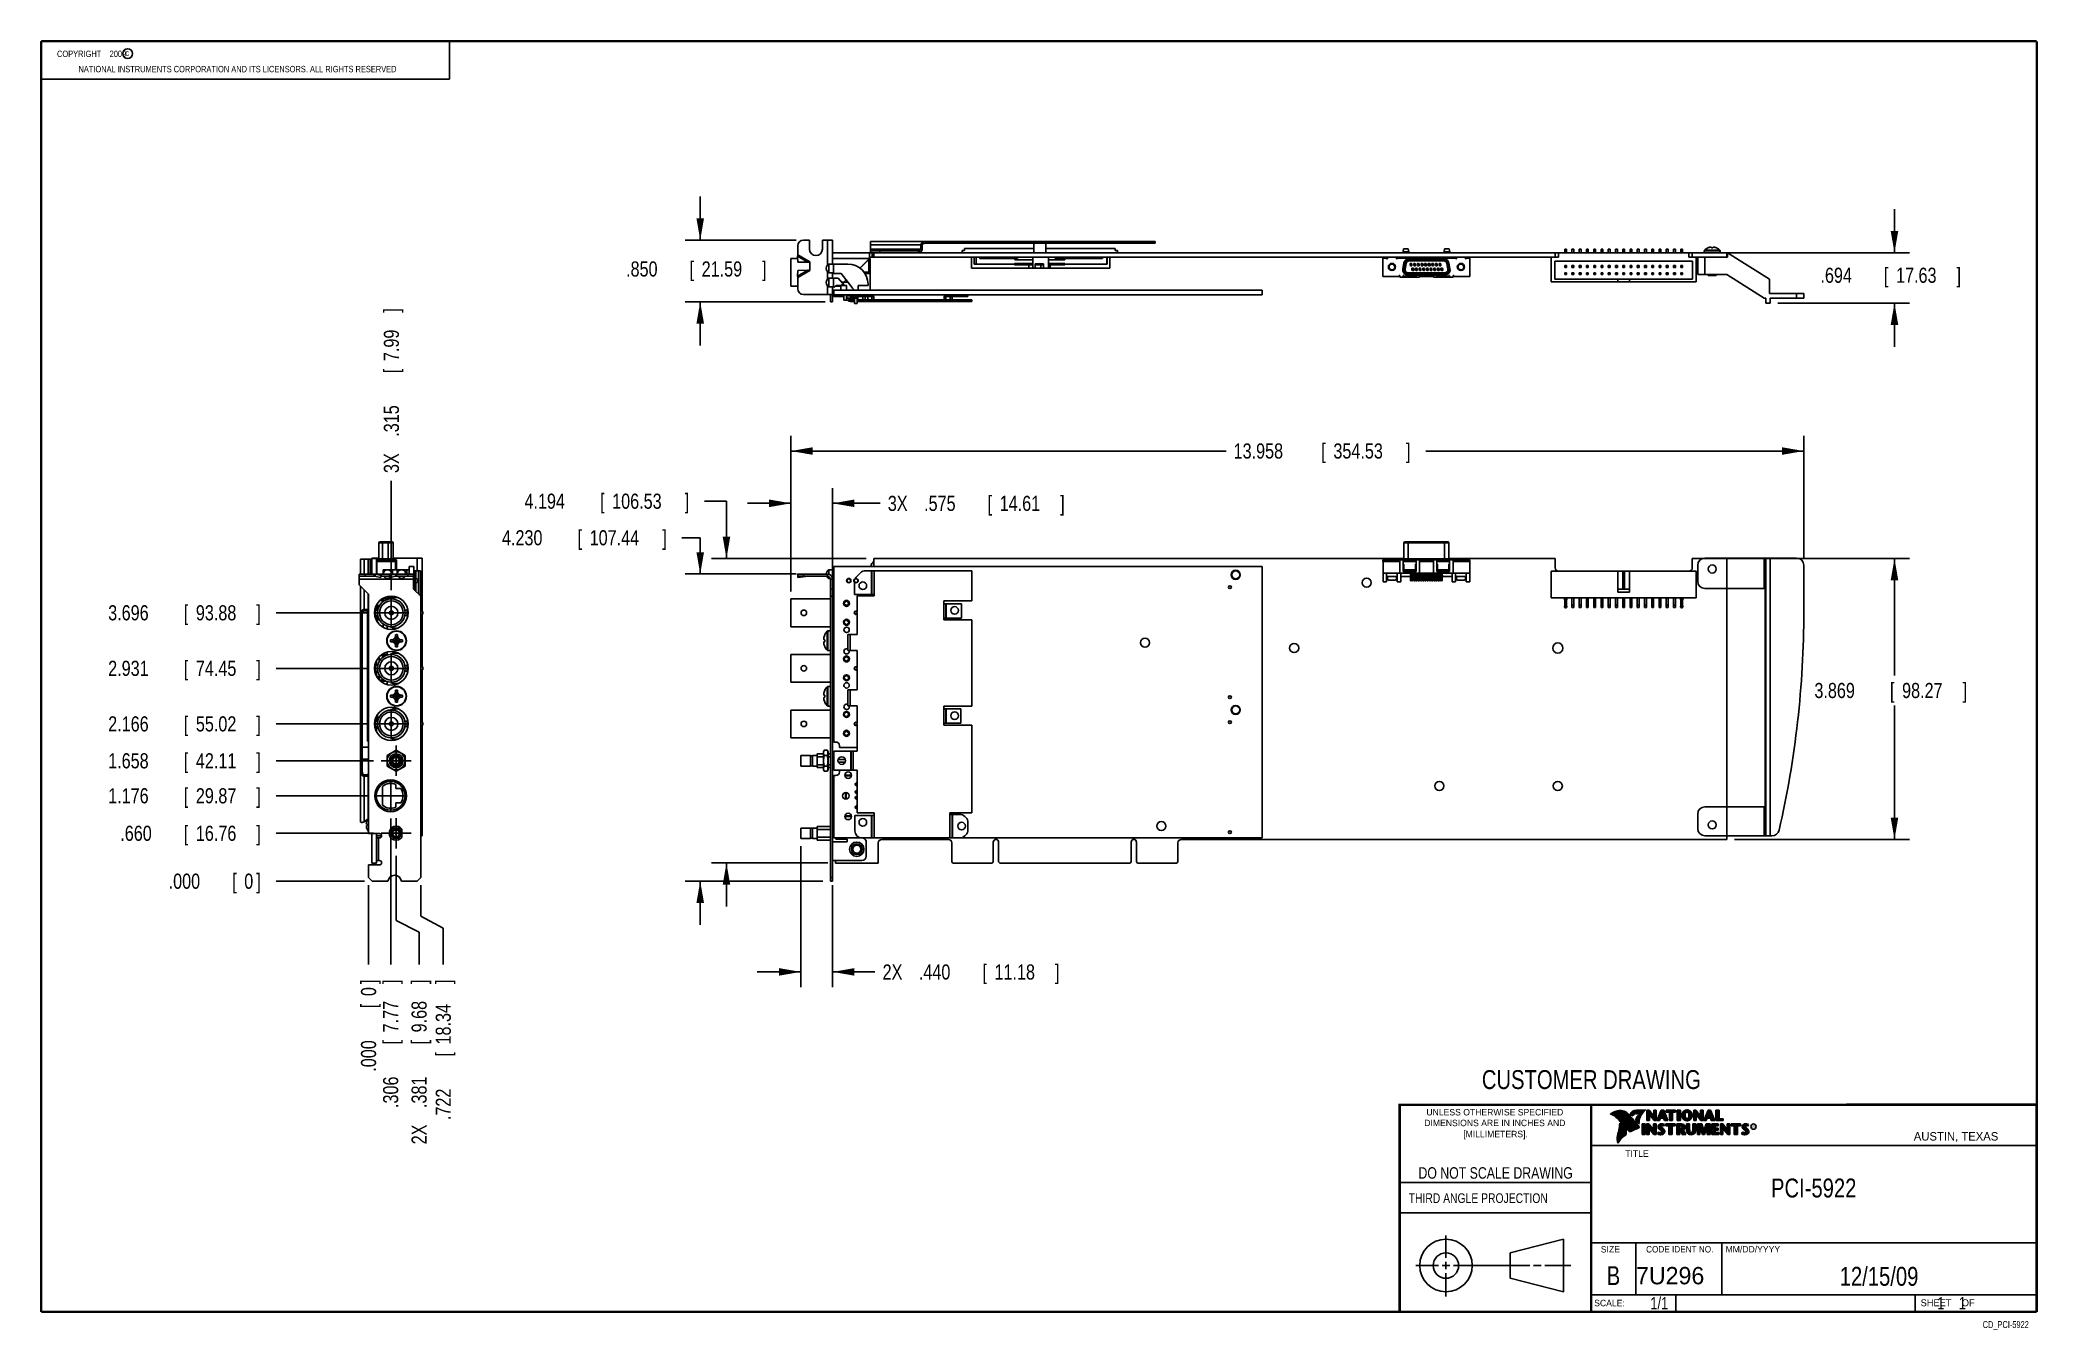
# Model space of a CAD drawing. Header units: inches. Extents: x 0.2 to 16.8, y 0.1 to 10.8.
import ezdxf
from ezdxf.enums import TextEntityAlignment as Align

# ---------------------------------------------------------------- set-up
doc = ezdxf.new("R2010")
doc.units = ezdxf.units.IN
doc.header["$LTSCALE"] = 0.935
doc.header["$MEASUREMENT"] = 0
doc.linetypes.add('CENTER', pattern=[0.6, 0.375, -0.075, 0.075, -0.075])
doc.layers.get('0').update_dxf_attribs({"linetype": 'CONTINUOUS'})
doc.layers.add('DEFAULT_1', color=7, linetype='CENTER')
doc.layers.add('DIMENSIONS', color=7, linetype='CONTINUOUS')
doc.styles.get("Standard").update_dxf_attribs({"font": 'txt', "width": 0.8})
doc.dimstyles.new('DIMSTYLE_1', dxfattribs={"dimtxt": 0.125, "dimasz": 0.18, "dimexe": 0.18, "dimexo": 0.0625, "dimgap": 0.09, "dimtad": 0, "dimtih": 1, "dimtoh": 1, "dimdec": 3, "dimlfac": 1.666667, "dimzin": 4, "dimdsep": 46, "dimtxsty": 'STANDARD', "dimblk": '_FILLED', "dimblk1": '_FILLED', "dimblk2": '_FILLED', "dimcen": 0.09, "dimadec": 0, "dimazin": 0, "dimtp": 0.01, "dimtm": 0.01, "dimtfac": 1, "dimtdec": 3, "dimtofl": 0, "dimtmove": 0, "dimatfit": 3, "dimldrblk": '_FILLED', "dimfxl": 1, "dimtolj": 1, "dimtzin": 4, "dimarcsym": 0})
doc.dimstyles.new('DIMSTYLE_2', dxfattribs={"dimtxt": 0.125, "dimasz": 0.18, "dimexe": 0.18, "dimexo": 0.0625, "dimgap": 0.09, "dimtad": 0, "dimtih": 1, "dimtoh": 1, "dimdec": 3, "dimlfac": 1.666667, "dimzin": 4, "dimdsep": 46, "dimtxsty": 'STANDARD', "dimblk": '_FILLED', "dimblk1": '_FILLED', "dimblk2": '_FILLED', "dimcen": 0.09, "dimadec": 0, "dimazin": 0, "dimtp": 0.01, "dimtm": 0.01, "dimtfac": 1, "dimtdec": 3, "dimtofl": 0, "dimtmove": 0, "dimatfit": 3, "dimldrblk": '_FILLED', "dimfxl": 1, "dimtolj": 1, "dimtzin": 4, "dimarcsym": 0})

msp = doc.modelspace()

# ---------------------------------------------------------------- texts
at = {"color": 2, "linetype": 'CONTINUOUS', "width": 0.8}
for s, height, p in [('c', 0.053, (0.94601, 10.63633)), ('NATIONAL INSTRUMENTS CORPORATION AND ITS LICENSORS. ALL RIGHTS RESERVED', 0.053, (0.55829, 10.50165)), ('THIRD ANGLE PROJECTION', 0.08, (11.55636, 1.15843))]:
    msp.add_text(s, height=height, dxfattribs=at).set_placement(p)
at = {"color": 7, "linetype": 'CONTINUOUS', "width": 0.8}
for s, height, p in [('CUSTOMER DRAWING', 0.15625, (13.06681, 2.10012)), ('DO NOT SCALE DRAWING', 0.095, (12.27541, 1.35924)), ('B', 0.15625, (13.24972, 0.47983))]:
    msp.add_text(s, height=height, dxfattribs=at).set_placement(p, align=Align.CENTER)
at = {"color": 2, "linetype": 'CONTINUOUS'}
for s, p in [('DIMENSIONS ARE IN INCHES AND', (12.26882, 1.79329)), ('UNLESS OTHERWISE SPECIFIED', (12.26882, 1.88192)), ('[MILLIMETERS].', (12.27462, 1.70154))]:
    msp.add_text(s, height=0.053254, dxfattribs=at).set_placement(p, align=Align.CENTER)
for s, height, p in [('R', 0.02174, (14.39705, 1.77824)), ('AUSTIN, TEXAS', 0.069617, (15.73268, 1.67446)), ('TITLE', 0.053254, (13.34735, 1.5397)), ('SIZE', 0.053254, (13.14508, 0.74944)), ('MM/DD/YYYY', 0.053254, (14.1765, 0.74944)), ('SCALE:', 0.053254, (13.09038, 0.30526)), ('SHEET    OF', 0.057262, (15.78922, 0.30524))]:
    msp.add_text(s, height=height, dxfattribs=at).set_placement(p)
at = {"color": 2, "linetype": 'CONTINUOUS', "width": 0.95}
msp.add_text('CODE IDENT NO.', height=0.053254, dxfattribs=at).set_placement((13.79778, 0.74944), align=Align.CENTER)
at = {"color": 7, "linetype": 'CONTINUOUS'}
msp.add_text('7U296', height=0.143155, dxfattribs=at).set_placement((13.43633, 0.4866))
at = {"color": 7, "linetype": 'CONTINUOUS', "width": 0.8}
msp.add_text('1/1', height=0.1, dxfattribs=at).set_placement((13.70254, 0.28053), align=Align.RIGHT)
at = {"color": 2, "linetype": 'CONTINUOUS', "width": 0.8}
msp.add_text('CD_PCI-5922', height=0.057262, dxfattribs=at).set_placement((16.68366, 0.12536), align=Align.RIGHT)
at = {"color": 2, "linetype": 'CONTINUOUS', "insert": (0.31251, 10.68047), "char_height": 0.053, "width": 0.8904, "attachment_point": 1}
msp.add_mtext('    COPYRIGHT    2009', dxfattribs=at)
at = {"color": 7, "linetype": 'CONTINUOUS'}
for s, insert, char_height, width, attachment_point in [('PCI-5922\\P ', (14.90514, 1.36034), 0.15625, 1, 2), ('12/15/09 ', (15.44554, 0.63066), 0.15625, 1.125, 2), ('    1    1', (15.80754, 0.38053), 0.1, 0.8, 1)]:
    msp.add_mtext(s, dxfattribs=dict(at, insert=insert, char_height=char_height, width=width, attachment_point=attachment_point))

# ---------------------------------------------------------------- blocks, each defined once
blk = doc.blocks.new('_FILLED')
at = {"color": 0, "linetype": 'BYBLOCK'}
blk.add_solid([(0, 0), (-1, 0.174), (-1, -0.174)], dxfattribs=at)
blk = doc.blocks.new('*D0')
at = {"layer": 'DIMENSIONS', "color": 2, "linetype": 'CONTINUOUS'}
for p, q in [((5.699, 9.115), (5.699, 9.475)), ((6.491, 9.115), (5.574, 9.115)), ((6.731, 8.605), (5.574, 8.605)), ((5.699, 8.605), (5.699, 8.245))]:
    blk.add_line(p, q, dxfattribs=at)
at = {"layer": 'DIMENSIONS', "color": 2, "linetype": 'CONTINUOUS', "xscale": 0.18, "yscale": 0.18, "zscale": 0.18}
for p, rotation in [((5.699, 9.115), 270), ((5.699, 8.605), 90)]:
    blk.add_blockref('_FILLED', p, dxfattribs=dict(at, rotation=rotation))
at = {"layer": 'DIMENSIONS', "color": 2, "linetype": 'CONTINUOUS', "width": 0.8}
for s, p in [('.850', (5.086, 8.814)), ('[', (5.611, 8.814)), ('21.59', (5.711, 8.814)), (']', (6.211, 8.814))]:
    blk.add_text(s, height=0.125, dxfattribs=at).set_placement(p)
blk = doc.blocks.new('*D1')
at = {"layer": 'DIMENSIONS', "color": 2, "linetype": 'CONTINUOUS'}
for p, q in [((15.573, 9.01), (15.573, 9.37)), ((13.936, 9.01), (15.698, 9.01)), ((14.608, 8.594), (15.698, 8.594)), ((15.573, 8.594), (15.573, 8.234))]:
    blk.add_line(p, q, dxfattribs=at)
at = {"layer": 'DIMENSIONS', "color": 2, "linetype": 'CONTINUOUS', "xscale": 0.18, "yscale": 0.18, "zscale": 0.18}
for p, rotation in [((15.573, 9.01), 270), ((15.573, 8.594), 90)]:
    blk.add_blockref('_FILLED', p, dxfattribs=dict(at, rotation=rotation))
at = {"layer": 'DIMENSIONS', "color": 2, "linetype": 'CONTINUOUS', "width": 0.8}
for s, p in [('.694', (14.961, 8.762)), ('[', (15.486, 8.762)), ('17.63', (15.586, 8.762)), (']', (16.086, 8.762))]:
    blk.add_text(s, height=0.125, dxfattribs=at).set_placement(p)
blk = doc.blocks.new('*D2')
at = {"layer": 'DIMENSIONS', "color": 2, "linetype": 'CONTINUOUS'}
blk.add_line((2.997, 4.214), (2.192, 4.214), dxfattribs=at)
at = {"layer": 'DIMENSIONS', "color": 2, "linetype": 'CONTINUOUS', "width": 0.8}
for s, p in [('.660', (0.904, 4.151)), ('[', (1.429, 4.151)), ('16.76', (1.529, 4.151)), (']', (2.029, 4.151))]:
    blk.add_text(s, height=0.125, dxfattribs=at).set_placement(p)
blk = doc.blocks.new('*D3')
at = {"layer": 'DIMENSIONS', "color": 2, "linetype": 'CONTINUOUS'}
blk.add_line((2.952, 4.523), (2.192, 4.523), dxfattribs=at)
at = {"layer": 'DIMENSIONS', "color": 2, "linetype": 'CONTINUOUS', "width": 0.8}
for s, p in [('1.176', (0.804, 4.461)), ('[', (1.429, 4.461)), ('29.87', (1.529, 4.461)), (']', (2.029, 4.461))]:
    blk.add_text(s, height=0.125, dxfattribs=at).set_placement(p)
blk = doc.blocks.new('*D4')
at = {"layer": 'DIMENSIONS', "color": 2, "linetype": 'CONTINUOUS'}
blk.add_line((2.997, 4.812), (2.192, 4.812), dxfattribs=at)
at = {"layer": 'DIMENSIONS', "color": 2, "linetype": 'CONTINUOUS', "width": 0.8}
for s, p in [('1.658', (0.804, 4.75)), ('[', (1.429, 4.75)), ('42.11', (1.529, 4.75)), (']', (2.029, 4.75))]:
    blk.add_text(s, height=0.125, dxfattribs=at).set_placement(p)
blk = doc.blocks.new('*D5')
at = {"layer": 'DIMENSIONS', "color": 2, "linetype": 'CONTINUOUS'}
blk.add_line((2.958, 5.117), (2.192, 5.117), dxfattribs=at)
at = {"layer": 'DIMENSIONS', "color": 2, "linetype": 'CONTINUOUS', "width": 0.8}
for s, p in [('2.166', (0.804, 5.055)), ('[', (1.429, 5.055)), ('55.02', (1.529, 5.055)), (']', (2.029, 5.055))]:
    blk.add_text(s, height=0.125, dxfattribs=at).set_placement(p)
blk = doc.blocks.new('*D6')
at = {"layer": 'DIMENSIONS', "color": 2, "linetype": 'CONTINUOUS'}
blk.add_line((2.958, 5.576), (2.192, 5.576), dxfattribs=at)
at = {"layer": 'DIMENSIONS', "color": 2, "linetype": 'CONTINUOUS', "width": 0.8}
for s, p in [('2.931', (0.804, 5.514)), ('[', (1.429, 5.514)), ('74.45', (1.529, 5.514)), (']', (2.029, 5.514))]:
    blk.add_text(s, height=0.125, dxfattribs=at).set_placement(p)
blk = doc.blocks.new('*D7')
at = {"layer": 'DIMENSIONS', "color": 2, "linetype": 'CONTINUOUS'}
blk.add_line((2.958, 6.035), (2.192, 6.035), dxfattribs=at)
at = {"layer": 'DIMENSIONS', "color": 2, "linetype": 'CONTINUOUS', "width": 0.8}
for s, p in [('3.696', (0.804, 5.973)), ('[', (1.429, 5.973)), ('93.88', (1.529, 5.973)), (']', (2.029, 5.973))]:
    blk.add_text(s, height=0.125, dxfattribs=at).set_placement(p)
blk = doc.blocks.new('*D8')
at = {"layer": 'DIMENSIONS', "color": 2, "linetype": 'CONTINUOUS'}
blk.add_line((2.924, 3.818), (2.192, 3.818), dxfattribs=at)
at = {"layer": 'DIMENSIONS', "color": 2, "linetype": 'CONTINUOUS', "width": 0.8}
for s, p in [('.000', (1.304, 3.755)), ('[', (1.829, 3.755)), ('0', (1.929, 3.755)), (']', (2.029, 3.755))]:
    blk.add_text(s, height=0.125, dxfattribs=at).set_placement(p)
blk = doc.blocks.new('*D9')
at = {"layer": 'DIMENSIONS', "color": 2, "linetype": 'CONTINUOUS'}
for p, q in [((3.185, 4.026), (3.185, 3.494)), ((3.185, 3.494), (3.375, 3.395)), ((3.375, 3.395), (3.375, 3.13))]:
    blk.add_line(p, q, dxfattribs=at)
at = {"layer": 'DIMENSIONS', "color": 2, "linetype": 'CONTINUOUS', "width": 0.8}
for s, p in [(']', (3.437, 2.968)), ('9.68', (3.437, 2.568)), ('[', (3.437, 2.468)), ('.381', (3.437, 1.943)), ('2X ', (3.437, 1.643))]:
    blk.add_text(s, height=0.125, rotation=90, dxfattribs=at).set_placement(p)
blk = doc.blocks.new('*D10')
at = {"layer": 'DIMENSIONS', "color": 2, "linetype": 'CONTINUOUS'}
for p, q in [((3.389, 3.785), (3.389, 3.529)), ((3.389, 3.529), (3.574, 3.43)), ((3.574, 3.43), (3.574, 3.13))]:
    blk.add_line(p, q, dxfattribs=at)
at = {"layer": 'DIMENSIONS', "color": 2, "linetype": 'CONTINUOUS', "width": 0.8}
for s, p in [(']', (3.637, 2.968)), ('18.34', (3.637, 2.468)), ('[', (3.637, 2.368)), ('.722', (3.637, 1.843))]:
    blk.add_text(s, height=0.125, rotation=90, dxfattribs=at).set_placement(p)
blk = doc.blocks.new('*D11')
at = {"layer": 'DIMENSIONS', "color": 2, "linetype": 'CONTINUOUS'}
blk.add_line((3.14, 4.336), (3.14, 3.13), dxfattribs=at)
at = {"layer": 'DIMENSIONS', "color": 2, "linetype": 'CONTINUOUS', "width": 0.8}
for s, p in [(']', (3.202, 2.968)), ('7.77', (3.202, 2.568)), ('[', (3.202, 2.468)), ('.306', (3.202, 1.943))]:
    blk.add_text(s, height=0.125, rotation=90, dxfattribs=at).set_placement(p)
blk = doc.blocks.new('*D12')
at = {"layer": 'DIMENSIONS', "color": 2, "linetype": 'CONTINUOUS'}
blk.add_line((3.145, 6.223), (3.145, 7.127), dxfattribs=at)
at = {"layer": 'DIMENSIONS', "color": 2, "linetype": 'CONTINUOUS', "width": 0.8}
for s, p in [(']', (3.208, 8.515)), ('7.99', (3.208, 8.115)), ('[', (3.208, 8.015)), ('.315', (3.208, 7.49)), ('3X ', (3.208, 7.19))]:
    blk.add_text(s, height=0.125, rotation=90, dxfattribs=at).set_placement(p)
blk = doc.blocks.new('*D13')
at = {"layer": 'DIMENSIONS', "color": 2, "linetype": 'CONTINUOUS'}
blk.add_line((2.956, 3.785), (2.956, 3.13), dxfattribs=at)
at = {"layer": 'DIMENSIONS', "color": 2, "linetype": 'CONTINUOUS', "width": 0.8}
for s, p in [(']', (3.019, 2.968)), ('0', (3.019, 2.868)), ('[', (3.019, 2.768)), ('.000', (3.019, 2.243))]:
    blk.add_text(s, height=0.125, rotation=90, dxfattribs=at).set_placement(p)
blk = doc.blocks.new('*D14')
at = {"layer": 'DIMENSIONS', "color": 2, "linetype": 'CONTINUOUS'}
for p, q in [((6.449, 6.212), (6.449, 7.497)), ((14.823, 6.49), (14.823, 7.497)), ((6.449, 7.372), (10.047, 7.372)), ((14.823, 7.372), (11.697, 7.372))]:
    blk.add_line(p, q, dxfattribs=at)
at = {"layer": 'DIMENSIONS', "color": 2, "linetype": 'CONTINUOUS', "xscale": 0.18, "yscale": 0.18, "zscale": 0.18, "rotation": 180}
blk.add_blockref('_FILLED', (6.449, 7.372), dxfattribs=at)
at = {"layer": 'DIMENSIONS', "color": 2, "linetype": 'CONTINUOUS', "xscale": 0.18, "yscale": 0.18, "zscale": 0.18}
blk.add_blockref('_FILLED', (14.823, 7.372), dxfattribs=at)
at = {"layer": 'DIMENSIONS', "color": 2, "linetype": 'CONTINUOUS', "width": 0.8}
for s, p in [('13.958', (10.109, 7.31)), ('[', (10.834, 7.31)), ('354.53', (10.934, 7.31)), (']', (11.534, 7.31))]:
    blk.add_text(s, height=0.125, dxfattribs=at).set_placement(p)
blk = doc.blocks.new('*D15')
at = {"layer": 'DIMENSIONS', "color": 2, "linetype": 'CONTINUOUS'}
for p, q in [((13.964, 6.484), (15.698, 6.484)), ((15.573, 6.484), (15.573, 5.518)), ((15.573, 4.163), (15.573, 5.268)), ((14.249, 4.163), (15.698, 4.163))]:
    blk.add_line(p, q, dxfattribs=at)
at = {"layer": 'DIMENSIONS', "color": 2, "linetype": 'CONTINUOUS', "xscale": 0.18, "yscale": 0.18, "zscale": 0.18}
for p, rotation in [((15.573, 6.484), 90), ((15.573, 4.163), 270)]:
    blk.add_blockref('_FILLED', p, dxfattribs=dict(at, rotation=rotation))
at = {"layer": 'DIMENSIONS', "color": 2, "linetype": 'CONTINUOUS', "width": 0.8}
for s, p in [('3.869', (14.911, 5.331)), ('[', (15.536, 5.331)), ('98.27', (15.636, 5.331)), (']', (16.136, 5.331))]:
    blk.add_text(s, height=0.125, dxfattribs=at).set_placement(p)
blk = doc.blocks.new('*D16')
at = {"layer": 'DIMENSIONS', "color": 2, "linetype": 'CONTINUOUS'}
for p, q in [((6.53, 4.108), (6.53, 2.943)), ((6.794, 3.785), (6.794, 2.943)), ((6.53, 3.068), (6.17, 3.068)), ((6.794, 3.068), (7.144, 3.068))]:
    blk.add_line(p, q, dxfattribs=at)
at = {"layer": 'DIMENSIONS', "color": 2, "linetype": 'CONTINUOUS', "xscale": 0.18, "yscale": 0.18, "zscale": 0.18}
blk.add_blockref('_FILLED', (6.53, 3.068), dxfattribs=at)
at = {"layer": 'DIMENSIONS', "color": 2, "linetype": 'CONTINUOUS', "xscale": 0.18, "yscale": 0.18, "zscale": 0.18, "rotation": 180}
blk.add_blockref('_FILLED', (6.794, 3.068), dxfattribs=at)
at = {"layer": 'DIMENSIONS', "color": 2, "linetype": 'CONTINUOUS', "width": 0.8}
for s, p in [('2X ', (7.207, 3.005)), ('.440', (7.507, 3.005)), ('[', (8.032, 3.005)), ('11.18', (8.132, 3.005)), (']', (8.632, 3.005))]:
    blk.add_text(s, height=0.125, dxfattribs=at).set_placement(p)
blk = doc.blocks.new('*D17')
at = {"layer": 'DIMENSIONS', "color": 2, "linetype": 'CONTINUOUS'}
for p, q in [((6.449, 6.94), (6.089, 6.94)), ((6.449, 6.212), (6.449, 7.065)), ((6.794, 6.234), (6.794, 7.065)), ((6.794, 6.94), (7.187, 6.94))]:
    blk.add_line(p, q, dxfattribs=at)
at = {"layer": 'DIMENSIONS', "color": 2, "linetype": 'CONTINUOUS', "xscale": 0.18, "yscale": 0.18, "zscale": 0.18}
blk.add_blockref('_FILLED', (6.449, 6.94), dxfattribs=at)
at = {"layer": 'DIMENSIONS', "color": 2, "linetype": 'CONTINUOUS', "xscale": 0.18, "yscale": 0.18, "zscale": 0.18, "rotation": 180}
blk.add_blockref('_FILLED', (6.794, 6.94), dxfattribs=at)
at = {"layer": 'DIMENSIONS', "color": 2, "linetype": 'CONTINUOUS', "width": 0.8}
for s, p in [('3X ', (7.25, 6.877)), ('.575', (7.55, 6.877)), ('[', (8.075, 6.877)), ('14.61', (8.175, 6.877)), (']', (8.675, 6.877))]:
    blk.add_text(s, height=0.125, dxfattribs=at).set_placement(p)
blk = doc.blocks.new('*D18')
at = {"layer": 'DIMENSIONS', "color": 2, "linetype": 'CONTINUOUS'}
for p, q in [((5.699, 6.655), (5.548, 6.655)), ((5.699, 6.356), (5.699, 6.655)), ((6.491, 6.356), (5.574, 6.356)), ((6.713, 3.818), (5.574, 3.818)), ((5.699, 3.818), (5.699, 3.458))]:
    blk.add_line(p, q, dxfattribs=at)
at = {"layer": 'DIMENSIONS', "color": 2, "linetype": 'CONTINUOUS', "xscale": 0.18, "yscale": 0.18, "zscale": 0.18}
for p, rotation in [((5.699, 6.356), 270), ((5.699, 3.818), 90)]:
    blk.add_blockref('_FILLED', p, dxfattribs=dict(at, rotation=rotation))
at = {"layer": 'DIMENSIONS', "color": 2, "linetype": 'CONTINUOUS', "width": 0.8}
for s, p in [('4.230', (4.06, 6.593)), ('[', (4.685, 6.593)), ('107.44', (4.785, 6.593)), (']', (5.385, 6.593))]:
    blk.add_text(s, height=0.125, dxfattribs=at).set_placement(p)
blk = doc.blocks.new('*D19')
at = {"layer": 'DIMENSIONS', "color": 2, "linetype": 'CONTINUOUS'}
for p, q in [((5.916, 6.958), (5.734, 6.958)), ((5.916, 6.484), (5.916, 6.958)), ((7.072, 6.484), (5.791, 6.484)), ((6.754, 3.968), (5.791, 3.968)), ((5.916, 3.968), (5.916, 3.608))]:
    blk.add_line(p, q, dxfattribs=at)
at = {"layer": 'DIMENSIONS', "color": 2, "linetype": 'CONTINUOUS', "xscale": 0.18, "yscale": 0.18, "zscale": 0.18}
for p, rotation in [((5.916, 6.484), 270), ((5.916, 3.968), 90)]:
    blk.add_blockref('_FILLED', p, dxfattribs=dict(at, rotation=rotation))
at = {"layer": 'DIMENSIONS', "color": 2, "linetype": 'CONTINUOUS', "width": 0.8}
for s, p in [('4.194', (4.246, 6.895)), ('[', (4.871, 6.895)), ('106.53', (4.971, 6.895)), (']', (5.571, 6.895))]:
    blk.add_text(s, height=0.125, dxfattribs=at).set_placement(p)

# ---------------------------------------------------------------- dimensions: what is measured, and where the dimension line sits
at = {"layer": 'DIMENSIONS', "color": 2, "linetype": 'CONTINUOUS'}
for base, p1, p2, angle, picture, middle in [((5.69865, 9.11531), (6.73115, 8.60531), (6.49115, 9.11531), 90, '*D0', (5.69865, 8.87643)), ((15.57345, 8.59391), (13.93555, 9.01031), (14.60819, 8.59391), 270, '*D1', (15.57345, 8.82471)), ((6.44865, 7.37213), (14.82345, 6.49018), (6.44865, 6.21238), 180, '*D14', (10.87154, 7.37213)), ((5.91605, 6.48408), (6.75395, 3.96768), (7.07195, 6.48408), 90, '*D19', (4.95896, 6.95781)), ((5.69865, 3.81768), (6.49115, 6.35568), (6.71315, 3.81768), 270, '*D18', (4.77267, 6.65534)), ((15.57345, 6.48408), (14.24875, 4.16268), (13.96375, 6.48408), 90, '*D15', (15.57345, 5.39319))]:
    dim = msp.add_linear_dim(base=base, p1=p1, p2=p2, angle=angle, dimstyle='DIMSTYLE_1', dxfattribs=at)
    dim.commit()
    dim.dimension.update_dxf_attribs({"geometry": picture, "text_midpoint": middle, "dimtype": 160})
for feature_location, offset, dtype, text, picture, middle in [((3.14511, 6.22284), (0, 0.90444), 1, '3X <>', '*D12', (3.14511, 7.90228)), ((3.18485, 4.02612), (0.19001, -0.89594), 0, '2X <>', '*D9', (3.37487, 2.35518))]:
    dim = msp.add_ordinate_dim(feature_location=feature_location, offset=offset, dtype=dtype, origin=(2.95625, 3.84768), text=text, dimstyle='DIMSTYLE_2', dxfattribs=at)
    dim.commit()
    dim.dimension.update_dxf_attribs({"geometry": picture, "text_midpoint": middle})
for base, p1, p2, text, picture, middle in [((6.44865, 6.93985), (6.79365, 6.23398), (6.44865, 6.21238), '3X <>', '*D17', (8.01209, 6.93985)), ((6.52966, 3.06768), (6.79365, 3.78518), (6.52966, 4.10798), '2X <>', '*D16', (7.96915, 3.06768))]:
    dim = msp.add_linear_dim(base=base, p1=p1, p2=p2, angle=180, text=text, dimstyle='DIMSTYLE_1', dxfattribs=at)
    dim.commit()
    dim.dimension.update_dxf_attribs({"geometry": picture, "text_midpoint": middle, "dimtype": 160})
for feature_location, offset, dtype, origin, picture, middle in [((2.95755, 6.03528), (-0.76559, 0), 0, (2.98625, 3.81768), '*D7', (1.46695, 6.03528)), ((2.95755, 5.57628), (-0.76559, 0), 0, (2.98625, 3.81768), '*D6', (1.46695, 5.57628)), ((2.95755, 5.11728), (-0.76559, 0), 0, (3.11715, 3.81768), '*D5', (1.46695, 5.11728)), ((2.99729, 4.81248), (-0.80534, 0), 0, (2.98625, 3.81768), '*D4', (1.46695, 4.81248)), ((2.95215, 4.52328), (-0.76019, 0), 0, (2.98625, 3.81768), '*D3', (1.46695, 4.52328)), ((3.13971, 4.33572), (0, -1.20554), 1, (2.95625, 3.84768), '*D11', (3.13971, 2.50518)), ((2.99729, 4.21368), (-0.80534, 0), 0, (2.98625, 3.81768), '*D2', (1.51695, 4.21368)), ((2.9237539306, 3.8176796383), (-0.7318, 0), 0, (2.9862539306, 3.8176796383), '*D8', (1.7169539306, 3.8176796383)), ((2.9562539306, 3.7851796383), (0, -0.655), 1, (2.9562539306, 3.8476796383), '*D13', (2.9562539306, 2.6551796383)), ((3.38945, 3.78518), (0.18458, -0.655), 0, (2.95625, 3.84768), '*D10', (3.57404, 2.45518))]:
    dim = msp.add_ordinate_dim(feature_location=feature_location, offset=offset, dtype=dtype, origin=origin, dimstyle='DIMSTYLE_2', dxfattribs=at)
    dim.commit()
    dim.dimension.update_dxf_attribs({"geometry": picture, "text_midpoint": middle})

# ---------------------------------------------------------------- linework, layer by layer
at = {"color": 2, "linetype": 'CONTINUOUS'}
for p, q in [((0.25001, 10.7586), (3.62501, 10.7586)), ((0.25001, 10.7586), (0.25001, 10.4456)), ((3.62501, 10.7586), (3.62501, 10.4456)), ((0.25001, 10.4456), (3.62501, 10.4456)), ((13.06524, 1.96953), (16.74504, 1.96953)), ((13.06524, 1.96953), (13.06524, 0.26053)), ((13.23112, 1.89338), (13.23112, 1.89487)), ((13.23467, 1.89211), (13.23467, 1.89717)), ((13.23823, 1.89072), (13.23823, 1.89937)), ((13.24178, 1.88921), (13.24178, 1.90148)), ((13.24534, 1.88757), (13.24534, 1.90349)), ((13.24889, 1.8858), (13.24889, 1.90537)), ((13.25245, 1.88389), (13.25245, 1.90695)), ((13.256, 1.88183), (13.256, 1.90844)), ((13.25955, 1.87962), (13.25955, 1.90983)), ((13.26311, 1.87724), (13.26311, 1.91114)), ((13.26666, 1.87469), (13.26666, 1.91236)), ((13.27022, 1.87195), (13.27022, 1.9135)), ((13.27377, 1.86901), (13.27377, 1.91455)), ((13.27733, 1.86584), (13.27733, 1.91553)), ((13.28088, 1.86243), (13.28088, 1.91642)), ((13.28444, 1.85873), (13.28444, 1.91727)), ((13.28799, 1.85487), (13.28799, 1.91812)), ((13.29154, 1.85098), (13.29154, 1.91881)), ((13.2951, 1.84706), (13.2951, 1.91935)), ((13.29865, 1.84311), (13.29865, 1.91976)), ((13.30221, 1.83913), (13.30221, 1.92002)), ((13.30576, 1.83512), (13.30576, 1.92013)), ((13.30932, 1.83108), (13.30932, 1.92011)), ((13.31287, 1.82701), (13.31287, 1.91995)), ((13.31643, 1.8229), (13.31643, 1.91964)), ((13.31998, 1.81877), (13.31998, 1.91919)), ((13.32353, 1.8146), (13.32353, 1.9186)), ((13.32709, 1.8104), (13.32709, 1.91788)), ((13.33064, 1.80617), (13.33064, 1.91718)), ((13.3342, 1.80197), (13.3342, 1.91628)), ((13.33775, 1.79782), (13.33775, 1.91515)), ((13.34131, 1.79371), (13.34131, 1.91378)), ((13.34486, 1.78966), (13.34486, 1.91216)), ((13.34841, 1.78565), (13.34841, 1.91026)), ((13.35197, 1.78168), (13.35197, 1.90806)), ((13.35552, 1.77776), (13.35552, 1.90551)), ((13.35908, 1.77389), (13.35908, 1.90255)), ((13.36263, 1.77005), (13.36263, 1.89912)), ((13.36619, 1.76626), (13.36619, 1.89522)), ((13.36974, 1.76251), (13.36974, 1.89151)), ((13.3733, 1.75881), (13.3733, 1.88779)), ((13.37685, 1.75559), (13.37685, 1.88406)), ((13.3804, 1.75292), (13.3804, 1.88032)), ((13.38396, 1.75121), (13.38396, 1.87658)), ((13.38751, 1.75092), (13.38751, 1.87282)), ((13.40222, 1.87796), (13.39013, 1.89218)), ((13.39107, 1.7518), (13.39107, 1.86907)), ((13.40289, 1.88104), (13.39274, 1.89296)), ((13.39462, 1.89075), (13.39462, 1.89989)), ((13.39462, 1.75332), (13.39462, 1.8653)), ((13.39818, 1.88658), (13.39818, 1.90616)), ((13.39818, 1.75478), (13.39818, 1.86153)), ((13.40173, 1.8824), (13.40173, 1.91011)), ((13.40173, 1.75627), (13.40173, 1.85744)), ((13.40529, 1.88228), (13.40529, 1.91288)), ((13.40529, 1.75779), (13.40529, 1.85313)), ((13.40884, 1.88443), (13.40884, 1.91496)), ((13.40884, 1.75933), (13.40884, 1.84883)), ((13.41239, 1.88698), (13.41239, 1.91671)), ((13.41239, 1.76089), (13.41239, 1.84452)), ((13.41595, 1.89003), (13.41595, 1.91816)), ((13.41595, 1.76248), (13.41595, 1.84021)), ((13.4195, 1.89369), (13.4195, 1.91934)), ((13.4195, 1.76409), (13.4195, 1.83591)), ((13.42306, 1.89637), (13.42306, 1.92027)), ((13.42306, 1.76573), (13.42306, 1.83161)), ((13.42661, 1.89822), (13.42661, 1.92095)), ((13.42661, 1.76739), (13.42661, 1.8273)), ((13.43017, 1.89946), (13.43017, 1.92144)), ((13.43017, 1.76908), (13.43017, 1.823)), ((13.44136, 1.83283), (13.43192, 1.84365)), ((13.43372, 1.89972), (13.43372, 1.92195)), ((13.43372, 1.7708), (13.43372, 1.8187)), ((13.44327, 1.83444), (13.4349, 1.84404)), ((13.43727, 1.89906), (13.43727, 1.9224)), ((13.43727, 1.84132), (13.43727, 1.84907)), ((13.44083, 1.89795), (13.44083, 1.92278)), ((13.44083, 1.83724), (13.44083, 1.85725)), ((13.44438, 1.89725), (13.44438, 1.9231)), ((13.44438, 1.83308), (13.44438, 1.86652)), ((13.44794, 1.89688), (13.44794, 1.92337)), ((13.44794, 1.82881), (13.44794, 1.87298)), ((13.45149, 1.89664), (13.45149, 1.92357)), ((13.45149, 1.82467), (13.45149, 1.8764)), ((13.45293, 1.92614), (13.51325, 1.92706)), ((13.453, 1.92364), (13.50667, 1.92446)), ((13.45505, 1.8965), (13.45505, 1.92367)), ((13.45505, 1.82065), (13.45505, 1.87803)), ((13.4586, 1.89642), (13.4586, 1.92372)), ((13.4586, 1.83026), (13.4586, 1.87896)), ((13.46216, 1.89573), (13.46216, 1.92378)), ((13.46216, 1.85354), (13.46216, 1.87953)), ((13.46571, 1.8935), (13.46571, 1.92383)), ((13.46571, 1.8636), (13.46571, 1.87975)), ((13.46926, 1.87203), (13.46926, 1.92389)), ((13.47282, 1.87938), (13.47282, 1.92394)), ((13.47637, 1.88593), (13.47637, 1.92399)), ((13.47993, 1.89186), (13.47993, 1.92405)), ((13.48348, 1.89728), (13.48348, 1.9241)), ((13.48704, 1.90228), (13.48704, 1.92416)), ((13.49059, 1.90692), (13.49059, 1.92421)), ((13.49415, 1.91125), (13.49415, 1.92427)), ((13.4977, 1.9153), (13.4977, 1.92432)), ((13.50125, 1.9191), (13.50125, 1.92437)), ((13.52607, 1.92627), (13.54513, 1.92627)), ((13.52607, 1.83895), (13.52607, 1.92627)), ((13.54661, 1.83895), (13.52607, 1.83895)), ((13.5286, 1.92374), (13.54388, 1.92374)), ((13.5286, 1.84148), (13.5286, 1.92374)), ((13.54409, 1.84148), (13.5286, 1.84148)), ((13.53324, 1.84148), (13.53324, 1.92374)), ((13.53672, 1.84148), (13.53672, 1.92374)), ((13.5402, 1.84148), (13.5402, 1.92374)), ((13.54409, 1.89763), (13.54367, 1.92374)), ((13.54388, 1.92374), (13.58542, 1.86899)), ((13.58728, 1.84148), (13.54409, 1.89763)), ((13.54409, 1.89763), (13.54409, 1.84148)), ((13.54513, 1.92627), (13.58289, 1.87651)), ((13.58603, 1.83895), (13.54661, 1.89019)), ((13.54661, 1.89019), (13.54661, 1.83895)), ((13.54715, 1.89365), (13.54715, 1.91943)), ((13.55062, 1.88913), (13.55062, 1.91485)), ((13.5541, 1.88461), (13.5541, 1.91027)), ((13.55757, 1.8801), (13.55757, 1.90569)), ((13.56105, 1.87558), (13.56105, 1.90111)), ((13.56452, 1.87106), (13.56452, 1.89653)), ((13.568, 1.86654), (13.568, 1.89195)), ((13.57147, 1.86202), (13.57147, 1.88737)), ((13.57495, 1.85751), (13.57495, 1.88279)), ((13.57843, 1.85299), (13.57843, 1.8782)), ((13.5819, 1.84847), (13.5819, 1.87362)), ((13.58289, 1.92627), (13.60361, 1.92627)), ((13.58289, 1.87651), (13.58289, 1.92627)), ((13.58538, 1.84395), (13.58542, 1.86899)), ((13.58542, 1.92374), (13.60109, 1.92374)), ((13.58542, 1.86899), (13.58542, 1.92374)), ((13.60361, 1.83895), (13.58603, 1.83895)), ((13.60109, 1.84148), (13.58728, 1.84148)), ((13.58885, 1.84148), (13.58885, 1.92374)), ((13.59233, 1.84148), (13.59233, 1.92374)), ((13.5958, 1.84148), (13.5958, 1.92374)), ((13.59928, 1.84148), (13.59928, 1.92374)), ((13.60109, 1.92374), (13.60109, 1.84148)), ((13.60361, 1.92627), (13.60361, 1.83895)), ((13.60876, 1.83899), (13.6444, 1.92621)), ((13.6294, 1.83899), (13.60876, 1.83899)), ((13.61252, 1.84151), (13.6461, 1.92368)), ((13.6277, 1.84151), (13.61252, 1.84151)), ((13.61666, 1.84151), (13.61666, 1.85163)), ((13.62013, 1.84151), (13.62013, 1.86014)), ((13.62361, 1.84151), (13.62361, 1.86864)), ((13.62708, 1.84151), (13.62708, 1.87715)), ((13.63607, 1.86235), (13.6277, 1.84151)), ((13.63778, 1.85982), (13.6294, 1.83899)), ((13.63056, 1.84863), (13.63056, 1.88565)), ((13.63403, 1.85728), (13.63403, 1.89416)), ((13.66648, 1.86235), (13.63607, 1.86235)), ((13.63751, 1.86235), (13.63751, 1.90266)), ((13.66466, 1.85982), (13.63778, 1.85982)), ((13.63884, 1.87112), (13.65003, 1.90732)), ((13.66391, 1.87112), (13.63884, 1.87112)), ((13.64098, 1.87806), (13.64098, 1.91116)), ((13.64098, 1.86235), (13.64098, 1.87112)), ((13.64227, 1.87365), (13.65189, 1.90479)), ((13.6606, 1.87365), (13.64227, 1.87365)), ((13.6444, 1.92621), (13.66641, 1.92621)), ((13.64446, 1.88931), (13.64446, 1.91967)), ((13.64446, 1.86235), (13.64446, 1.87112)), ((13.6461, 1.92368), (13.66467, 1.92368)), ((13.64793, 1.90055), (13.64793, 1.92368)), ((13.64793, 1.86235), (13.64793, 1.87112)), ((13.65003, 1.90732), (13.65407, 1.90732)), ((13.65141, 1.90732), (13.65141, 1.92368)), ((13.65141, 1.86235), (13.65141, 1.87112)), ((13.65189, 1.90479), (13.65213, 1.90479)), ((13.65213, 1.90479), (13.6606, 1.87365)), ((13.65407, 1.90732), (13.66391, 1.87112)), ((13.65489, 1.90431), (13.65489, 1.92368)), ((13.65489, 1.86235), (13.65489, 1.87112)), ((13.65836, 1.89153), (13.65836, 1.92368)), ((13.65836, 1.86235), (13.65836, 1.87112)), ((13.66184, 1.87875), (13.66184, 1.92368)), ((13.66184, 1.86235), (13.66184, 1.87112)), ((13.67167, 1.83899), (13.66466, 1.85982)), ((13.66467, 1.92368), (13.69586, 1.84151)), ((13.66531, 1.86235), (13.66531, 1.92199)), ((13.66641, 1.92621), (13.69953, 1.83899)), ((13.67349, 1.84151), (13.66648, 1.86235)), ((13.66879, 1.85548), (13.66879, 1.91284)), ((13.69953, 1.83899), (13.67167, 1.83899)), ((13.67226, 1.84516), (13.67226, 1.90368)), ((13.69586, 1.84151), (13.67349, 1.84151)), ((13.67574, 1.84151), (13.67574, 1.89453)), ((13.67921, 1.84151), (13.67921, 1.88537)), ((13.68269, 1.84151), (13.68269, 1.87622)), ((13.68616, 1.84151), (13.68616, 1.86706)), ((13.68662, 1.92621), (13.76343, 1.92621)), ((13.68662, 1.90994), (13.68662, 1.92621)), ((13.71181, 1.90994), (13.68662, 1.90994)), ((13.68915, 1.92368), (13.7609, 1.92368)), ((13.68915, 1.91247), (13.68915, 1.92368)), ((13.71434, 1.91247), (13.68915, 1.91247)), ((13.68964, 1.84151), (13.68964, 1.85791)), ((13.69312, 1.91247), (13.69312, 1.92368)), ((13.69312, 1.84151), (13.69312, 1.84875)), ((13.69659, 1.91247), (13.69659, 1.92368)), ((13.70007, 1.91247), (13.70007, 1.92368)), ((13.70354, 1.91247), (13.70354, 1.92368)), ((13.70702, 1.91247), (13.70702, 1.92368)), ((13.71049, 1.91247), (13.71049, 1.92368)), ((13.71181, 1.83899), (13.71181, 1.90994)), ((13.73824, 1.83899), (13.71181, 1.83899)), ((13.71434, 1.91247), (13.71397, 1.92368)), ((13.71434, 1.84151), (13.71434, 1.91247)), ((13.73571, 1.84151), (13.71434, 1.84151)), ((13.71744, 1.84151), (13.71744, 1.92368)), ((13.72092, 1.84151), (13.72092, 1.92368)), ((13.72439, 1.84151), (13.72439, 1.92368)), ((13.72787, 1.84151), (13.72787, 1.92368)), ((13.73135, 1.84151), (13.73135, 1.92368)), ((13.73571, 1.91247), (13.73482, 1.92368)), ((13.7609, 1.91247), (13.73571, 1.91247)), ((13.73571, 1.91247), (13.73571, 1.84151)), ((13.76343, 1.90994), (13.73824, 1.90994)), ((13.73824, 1.90994), (13.73824, 1.83899)), ((13.7383, 1.91247), (13.7383, 1.92368)), ((13.74177, 1.91247), (13.74177, 1.92368)), ((13.74525, 1.91247), (13.74525, 1.92368)), ((13.74872, 1.91247), (13.74872, 1.92368)), ((13.7522, 1.91247), (13.7522, 1.92368)), ((13.75567, 1.91247), (13.75567, 1.92368)), ((13.75915, 1.91247), (13.75915, 1.92368)), ((13.7609, 1.92368), (13.7609, 1.91247)), ((13.76343, 1.92621), (13.76343, 1.90994)), ((13.77684, 1.92621), (13.80314, 1.92621)), ((13.77684, 1.83899), (13.77684, 1.92621)), ((13.80314, 1.83899), (13.77684, 1.83899)), ((13.77937, 1.92368), (13.80061, 1.92368)), ((13.77937, 1.84151), (13.77937, 1.92368)), ((13.80061, 1.84151), (13.77937, 1.84151)), ((13.78348, 1.84151), (13.78348, 1.92368)), ((13.78695, 1.84151), (13.78695, 1.92368)), ((13.79043, 1.84151), (13.79043, 1.92368)), ((13.7939, 1.84151), (13.7939, 1.92368)), ((13.79738, 1.84151), (13.79738, 1.92368)), ((13.80061, 1.92368), (13.80061, 1.84151)), ((13.80314, 1.92621), (13.80314, 1.83899)), ((13.8154, 1.88342), (13.81542, 1.88525)), ((13.81544, 1.88157), (13.8154, 1.88342)), ((13.81542, 1.88525), (13.81551, 1.88707)), ((13.81555, 1.87972), (13.81544, 1.88157)), ((13.81551, 1.88707), (13.81566, 1.88888)), ((13.81572, 1.87787), (13.81555, 1.87972)), ((13.81566, 1.88888), (13.81587, 1.89065)), ((13.81595, 1.87603), (13.81572, 1.87787)), ((13.81587, 1.89065), (13.81615, 1.89241)), ((13.81623, 1.87421), (13.81595, 1.87603)), ((13.81615, 1.89241), (13.81649, 1.89413)), ((13.81658, 1.8724), (13.81623, 1.87421)), ((13.81649, 1.89413), (13.81689, 1.89581)), ((13.81698, 1.87062), (13.81658, 1.8724)), ((13.81689, 1.89581), (13.81735, 1.89745)), ((13.81744, 1.86888), (13.81698, 1.87062)), ((13.81735, 1.89745), (13.81787, 1.89905)), ((13.81794, 1.86717), (13.81744, 1.86888)), ((13.81787, 1.89905), (13.81846, 1.90061)), ((13.81793, 1.88343), (13.81795, 1.88518)), ((13.81797, 1.88167), (13.81793, 1.88343)), ((13.8185, 1.8655), (13.81794, 1.86717)), ((13.81795, 1.88518), (13.81803, 1.88691)), ((13.81807, 1.87991), (13.81797, 1.88167)), ((13.81803, 1.88691), (13.81817, 1.88862)), ((13.81823, 1.87814), (13.81807, 1.87991)), ((13.81817, 1.88862), (13.81838, 1.89031)), ((13.81845, 1.87639), (13.81823, 1.87814)), ((13.81838, 1.89031), (13.81864, 1.89196)), ((13.81872, 1.87464), (13.81845, 1.87639)), ((13.81846, 1.90061), (13.8191, 1.90213)), ((13.81912, 1.86387), (13.8185, 1.8655)), ((13.81864, 1.89196), (13.81896, 1.89359)), ((13.81905, 1.87292), (13.81872, 1.87464)), ((13.81896, 1.89359), (13.81934, 1.89517)), ((13.81944, 1.87122), (13.81905, 1.87292)), ((13.8191, 1.90213), (13.81981, 1.90361)), ((13.81978, 1.86229), (13.81912, 1.86387)), ((13.81934, 1.89517), (13.81977, 1.89672)), ((13.81987, 1.86956), (13.81944, 1.87122)), ((13.81977, 1.89672), (13.82026, 1.89822)), ((13.8205, 1.86074), (13.81978, 1.86229)), ((13.81981, 1.90361), (13.82057, 1.90506)), ((13.82035, 1.86793), (13.81987, 1.86956)), ((13.82026, 1.89822), (13.82081, 1.89968)), ((13.82089, 1.86635), (13.82035, 1.86793)), ((13.82128, 1.85923), (13.8205, 1.86074)), ((13.82057, 1.90506), (13.8214, 1.90648)), ((13.82081, 1.89968), (13.82141, 1.90109)), ((13.82089, 1.86635), (13.82081, 1.89968)), ((13.82147, 1.86481), (13.82089, 1.86635)), ((13.82211, 1.85777), (13.82128, 1.85923)), ((13.8214, 1.90648), (13.82229, 1.90787)), ((13.82141, 1.90109), (13.82206, 1.90248)), ((13.8221, 1.86331), (13.82147, 1.86481)), ((13.82206, 1.90248), (13.82278, 1.90383)), ((13.82278, 1.86185), (13.8221, 1.86331)), ((13.82299, 1.85635), (13.82211, 1.85777)), ((13.82229, 1.90787), (13.82324, 1.90923)), ((13.82278, 1.90383), (13.82356, 1.90516)), ((13.8235, 1.86044), (13.82278, 1.86185)), ((13.82393, 1.85497), (13.82299, 1.85635)), ((13.82324, 1.90923), (13.82426, 1.91057)), ((13.82428, 1.85906), (13.8235, 1.86044)), ((13.82356, 1.90516), (13.82439, 1.90646)), ((13.82492, 1.85363), (13.82393, 1.85497)), ((13.82426, 1.91057), (13.82533, 1.91188)), ((13.82428, 1.85906), (13.82439, 1.90646)), ((13.82511, 1.85772), (13.82428, 1.85906)), ((13.82439, 1.90646), (13.82529, 1.90774)), ((13.82596, 1.85234), (13.82492, 1.85363)), ((13.82599, 1.85643), (13.82511, 1.85772)), ((13.82529, 1.90774), (13.82624, 1.909)), ((13.82533, 1.91188), (13.82646, 1.91315)), ((13.82706, 1.85109), (13.82596, 1.85234)), ((13.82692, 1.85518), (13.82599, 1.85643)), ((13.82624, 1.909), (13.82726, 1.91024)), ((13.82646, 1.91315), (13.82763, 1.91439)), ((13.8279, 1.85396), (13.82692, 1.85518)), ((13.8282, 1.84989), (13.82706, 1.85109)), ((13.82726, 1.91024), (13.82832, 1.91144)), ((13.82763, 1.91439), (13.82885, 1.91558)), ((13.8279, 1.85396), (13.82832, 1.91144)), ((13.82892, 1.8528), (13.8279, 1.85396)), ((13.82939, 1.84875), (13.8282, 1.84989)), ((13.82832, 1.91144), (13.82943, 1.91261)), ((13.82885, 1.91558), (13.8301, 1.91672)), ((13.82999, 1.85167), (13.82892, 1.8528)), ((13.83062, 1.84765), (13.82939, 1.84875)), ((13.82943, 1.91261), (13.83058, 1.91374)), ((13.8311, 1.8506), (13.82999, 1.85167)), ((13.8301, 1.91672), (13.83139, 1.9178)), ((13.83058, 1.91374), (13.83177, 1.91482)), ((13.8319, 1.84661), (13.83062, 1.84765)), ((13.8311, 1.8506), (13.83177, 1.91482)), ((13.83226, 1.84957), (13.8311, 1.8506)), ((13.83139, 1.9178), (13.83271, 1.91883)), ((13.83177, 1.91482), (13.83298, 1.91584)), ((13.83322, 1.84562), (13.8319, 1.84661)), ((13.83345, 1.8486), (13.83226, 1.84957)), ((13.83271, 1.91883), (13.83405, 1.91979)), ((13.83298, 1.91584), (13.83422, 1.9168)), ((13.83458, 1.84469), (13.83322, 1.84562)), ((13.83469, 1.84768), (13.83345, 1.8486)), ((13.83405, 1.91979), (13.83542, 1.92069)), ((13.83422, 1.9168), (13.83548, 1.91771)), ((13.83599, 1.84382), (13.83458, 1.84469)), ((13.83469, 1.84768), (13.83548, 1.91771)), ((13.83596, 1.84681), (13.83469, 1.84768)), ((13.83542, 1.92069), (13.83681, 1.92152)), ((13.83548, 1.91771), (13.83676, 1.91855)), ((13.83727, 1.846), (13.83596, 1.84681)), ((13.83745, 1.843), (13.83599, 1.84382)), ((13.83676, 1.91855), (13.83806, 1.91933)), ((13.83681, 1.92152), (13.83824, 1.9223)), ((13.83863, 1.84524), (13.83727, 1.846)), ((13.83895, 1.84225), (13.83745, 1.843)), ((13.83806, 1.91933), (13.8394, 1.92005)), ((13.83863, 1.84524), (13.83806, 1.91933)), ((13.83824, 1.9223), (13.8397, 1.92301)), ((13.84003, 1.84454), (13.83863, 1.84524)), ((13.84051, 1.84156), (13.83895, 1.84225)), ((13.8394, 1.92005), (13.84076, 1.92072)), ((13.8397, 1.92301), (13.84119, 1.92366)), ((13.8397, 1.88328), (13.83971, 1.88448)), ((13.83971, 1.88207), (13.8397, 1.88328)), ((13.83971, 1.88448), (13.83974, 1.88567)), ((13.83974, 1.88086), (13.83971, 1.88207)), ((13.83974, 1.88567), (13.83979, 1.88684)), ((13.8398, 1.87965), (13.83974, 1.88086)), ((13.83979, 1.88684), (13.83987, 1.888)), ((13.83987, 1.87845), (13.8398, 1.87965)), ((13.83987, 1.888), (13.83996, 1.88914)), ((13.83996, 1.87726), (13.83987, 1.87845)), ((13.83996, 1.88914), (13.84007, 1.89025)), ((13.84008, 1.87608), (13.83996, 1.87726)), ((13.84148, 1.8439), (13.84003, 1.84454)), ((13.84007, 1.89025), (13.8402, 1.89133)), ((13.84021, 1.87493), (13.84008, 1.87608)), ((13.8402, 1.89133), (13.84034, 1.89238)), ((13.84037, 1.87381), (13.84021, 1.87493)), ((13.84034, 1.89238), (13.84051, 1.89341)), ((13.84054, 1.87271), (13.84037, 1.87381)), ((13.84051, 1.89341), (13.84069, 1.8944)), ((13.84212, 1.84094), (13.84051, 1.84156)), ((13.84074, 1.87165), (13.84054, 1.87271)), ((13.84069, 1.8944), (13.84089, 1.89536)), ((13.84096, 1.87061), (13.84074, 1.87165)), ((13.84076, 1.92072), (13.84216, 1.92133)), ((13.84089, 1.89536), (13.84111, 1.8963)), ((13.84119, 1.8696), (13.84096, 1.87061)), ((13.84111, 1.8963), (13.84136, 1.89722)), ((13.84119, 1.92366), (13.84272, 1.92426)), ((13.84145, 1.86863), (13.84119, 1.8696)), ((13.84136, 1.89722), (13.84163, 1.89812)), ((13.84173, 1.86767), (13.84145, 1.86863)), ((13.84148, 1.8439), (13.84169, 1.8678)), ((13.84298, 1.84332), (13.84148, 1.8439)), ((13.84163, 1.89812), (13.84192, 1.89901)), ((13.84202, 1.86675), (13.84173, 1.86767)), ((13.84192, 1.89901), (13.84224, 1.89987)), ((13.84196, 1.89911), (13.84216, 1.92133)), ((13.84234, 1.86585), (13.84202, 1.86675)), ((13.84379, 1.84038), (13.84212, 1.84094)), ((13.84216, 1.92133), (13.84359, 1.92189)), ((13.84223, 1.88328), (13.84224, 1.88443)), ((13.84224, 1.88211), (13.84223, 1.88328)), ((13.84224, 1.89987), (13.84259, 1.90073)), ((13.84224, 1.88443), (13.84227, 1.88558)), ((13.84227, 1.88094), (13.84224, 1.88211)), ((13.84227, 1.88558), (13.84232, 1.88671)), ((13.84232, 1.87978), (13.84227, 1.88094)), ((13.84232, 1.88671), (13.84239, 1.88782)), ((13.84239, 1.87862), (13.84232, 1.87978)), ((13.84269, 1.86497), (13.84234, 1.86585)), ((13.84239, 1.88782), (13.84248, 1.88891)), ((13.84248, 1.87748), (13.84239, 1.87862)), ((13.84248, 1.88891), (13.84258, 1.88998)), ((13.84259, 1.87635), (13.84248, 1.87748)), ((13.84258, 1.88998), (13.8427, 1.89101)), ((13.84259, 1.90073), (13.84296, 1.90157)), ((13.84272, 1.87525), (13.84259, 1.87635)), ((13.84305, 1.86411), (13.84269, 1.86497)), ((13.8427, 1.89101), (13.84284, 1.89201)), ((13.84272, 1.92426), (13.84429, 1.9248)), ((13.84287, 1.87418), (13.84272, 1.87525)), ((13.84284, 1.89201), (13.843, 1.89298)), ((13.84304, 1.87314), (13.84287, 1.87418)), ((13.84296, 1.90157), (13.84336, 1.90239)), ((13.84454, 1.8428), (13.84298, 1.84332)), ((13.843, 1.89298), (13.84317, 1.89391)), ((13.84322, 1.87213), (13.84304, 1.87314)), ((13.84344, 1.86328), (13.84305, 1.86411)), ((13.84317, 1.89391), (13.84336, 1.89481)), ((13.84342, 1.87116), (13.84322, 1.87213)), ((13.84336, 1.90239), (13.84379, 1.9032)), ((13.84336, 1.89481), (13.84356, 1.89568)), ((13.84364, 1.87021), (13.84342, 1.87116)), ((13.84386, 1.86247), (13.84344, 1.86328)), ((13.84356, 1.89568), (13.84379, 1.89653)), ((13.84359, 1.92189), (13.84507, 1.9224)), ((13.84388, 1.8693), (13.84364, 1.87021)), ((13.84379, 1.9032), (13.84425, 1.90398)), ((13.84379, 1.89653), (13.84404, 1.89736)), ((13.84551, 1.8399), (13.84379, 1.84038)), ((13.84431, 1.86168), (13.84386, 1.86247)), ((13.84414, 1.86841), (13.84388, 1.8693)), ((13.84404, 1.89736), (13.84431, 1.89817)), ((13.84442, 1.86756), (13.84414, 1.86841)), ((13.84425, 1.90398), (13.84474, 1.90474)), ((13.84429, 1.9248), (13.84591, 1.92529)), ((13.84431, 1.89817), (13.8446, 1.89896)), ((13.84479, 1.86092), (13.84431, 1.86168)), ((13.84471, 1.86673), (13.84442, 1.86756)), ((13.84615, 1.84234), (13.84454, 1.8428)), ((13.8446, 1.89896), (13.84492, 1.89974)), ((13.84503, 1.86593), (13.84471, 1.86673)), ((13.84474, 1.90474), (13.84526, 1.90547)), ((13.8453, 1.86018), (13.84479, 1.86092)), ((13.84492, 1.89974), (13.84525, 1.9005)), ((13.84536, 1.86515), (13.84503, 1.86593)), ((13.84507, 1.9224), (13.84659, 1.92285)), ((13.84527, 1.90548), (13.84507, 1.9224)), ((13.84525, 1.9005), (13.84562, 1.90124)), ((13.84526, 1.90547), (13.84582, 1.90616)), ((13.84584, 1.85947), (13.8453, 1.86018)), ((13.84571, 1.8644), (13.84536, 1.86515)), ((13.84729, 1.83947), (13.84551, 1.8399)), ((13.84562, 1.90124), (13.846, 1.90196)), ((13.84608, 1.86368), (13.84571, 1.8644)), ((13.84582, 1.90616), (13.8464, 1.90683)), ((13.84604, 1.84237), (13.84583, 1.85949)), ((13.84642, 1.85879), (13.84584, 1.85947)), ((13.84591, 1.92529), (13.84755, 1.92571)), ((13.846, 1.90196), (13.84641, 1.90265)), ((13.84648, 1.86298), (13.84608, 1.86368)), ((13.84782, 1.84194), (13.84615, 1.84234)), ((13.8464, 1.90683), (13.84702, 1.90745)), ((13.84641, 1.90265), (13.84683, 1.90332)), ((13.84703, 1.85815), (13.84642, 1.85879)), ((13.8469, 1.86231), (13.84648, 1.86298)), ((13.84659, 1.92285), (13.84814, 1.92326)), ((13.84683, 1.90332), (13.84728, 1.90395)), ((13.84734, 1.86167), (13.8469, 1.86231)), ((13.84702, 1.90745), (13.84766, 1.90802)), ((13.84767, 1.85754), (13.84703, 1.85815)), ((13.84728, 1.90395), (13.84776, 1.90454)), ((13.84909, 1.83912), (13.84729, 1.83947)), ((13.84781, 1.86106), (13.84734, 1.86167)), ((13.84755, 1.92571), (13.84923, 1.92608)), ((13.84766, 1.90802), (13.84833, 1.90856)), ((13.84835, 1.85696), (13.84767, 1.85754)), ((13.84776, 1.90454), (13.84825, 1.9051)), ((13.84831, 1.86048), (13.84781, 1.86106)), ((13.84953, 1.84161), (13.84782, 1.84194)), ((13.84814, 1.92326), (13.84973, 1.9236)), ((13.84825, 1.9051), (13.84876, 1.90562)), ((13.84883, 1.85993), (13.84831, 1.86048)), ((13.84833, 1.90856), (13.84902, 1.90905)), ((13.84905, 1.85642), (13.84835, 1.85696)), ((13.84876, 1.90562), (13.84929, 1.9061)), ((13.84937, 1.85941), (13.84883, 1.85993)), ((13.84902, 1.90905), (13.84974, 1.9095)), ((13.84978, 1.85593), (13.84905, 1.85642)), ((13.85093, 1.83883), (13.84909, 1.83912)), ((13.84923, 1.92608), (13.85093, 1.92639)), ((13.84929, 1.9061), (13.84985, 1.90654)), ((13.84994, 1.85892), (13.84937, 1.85941)), ((13.84951, 1.90936), (13.84951, 1.92356)), ((13.84951, 1.84161), (13.84951, 1.85611)), ((13.85128, 1.84133), (13.84953, 1.84161)), ((13.84973, 1.9236), (13.85134, 1.9239)), ((13.84974, 1.9095), (13.85048, 1.90991)), ((13.85054, 1.85547), (13.84978, 1.85593)), ((13.84985, 1.90654), (13.85043, 1.90695)), ((13.85053, 1.85847), (13.84994, 1.85892)), ((13.85043, 1.90695), (13.85102, 1.90732)), ((13.85048, 1.90991), (13.85124, 1.91028)), ((13.85114, 1.85806), (13.85053, 1.85847)), ((13.85133, 1.85507), (13.85054, 1.85547)), ((13.85093, 1.92639), (13.85266, 1.92664)), ((13.85279, 1.8386), (13.85093, 1.83883)), ((13.85102, 1.90732), (13.85164, 1.90766)), ((13.85177, 1.85769), (13.85114, 1.85806)), ((13.85124, 1.91028), (13.85202, 1.91061)), ((13.85305, 1.84112), (13.85128, 1.84133)), ((13.85214, 1.85471), (13.85133, 1.85507)), ((13.85134, 1.9239), (13.85297, 1.92413)), ((13.85164, 1.90766), (13.85228, 1.90797)), ((13.85242, 1.85735), (13.85177, 1.85769)), ((13.85202, 1.91061), (13.85282, 1.9109)), ((13.85298, 1.85441), (13.85214, 1.85471)), ((13.85228, 1.90797), (13.85294, 1.90825)), ((13.85309, 1.85706), (13.85242, 1.85735)), ((13.85266, 1.92664), (13.8544, 1.92682)), ((13.85465, 1.83845), (13.85279, 1.8386)), ((13.85282, 1.9109), (13.85365, 1.91114)), ((13.85294, 1.90825), (13.85362, 1.90849)), ((13.85297, 1.92413), (13.85461, 1.9243)), ((13.85383, 1.85415), (13.85298, 1.85441)), ((13.85299, 1.91095), (13.85299, 1.92413)), ((13.85299, 1.84112), (13.85299, 1.8544)), ((13.85482, 1.84097), (13.85305, 1.84112)), ((13.85377, 1.85681), (13.85309, 1.85706)), ((13.85362, 1.90849), (13.85431, 1.9087)), ((13.85365, 1.91114), (13.85449, 1.91135)), ((13.85447, 1.8566), (13.85377, 1.85681)), ((13.85469, 1.85395), (13.85383, 1.85415)), ((13.85431, 1.9087), (13.85502, 1.90888)), ((13.8544, 1.92682), (13.85614, 1.92693)), ((13.85519, 1.85643), (13.85447, 1.8566)), ((13.85449, 1.91135), (13.85535, 1.91151)), ((13.85461, 1.9243), (13.85626, 1.92441)), ((13.85651, 1.83835), (13.85465, 1.83845)), ((13.85557, 1.85381), (13.85469, 1.85395)), ((13.8566, 1.84088), (13.85482, 1.84097)), ((13.85502, 1.90888), (13.85574, 1.90901)), ((13.85592, 1.85631), (13.85519, 1.85643)), ((13.85535, 1.91151), (13.85622, 1.91162)), ((13.85647, 1.85371), (13.85557, 1.85381)), ((13.85574, 1.90901), (13.85648, 1.90911)), ((13.85666, 1.85623), (13.85592, 1.85631)), ((13.85614, 1.92693), (13.85789, 1.92698)), ((13.85622, 1.91162), (13.85711, 1.91169)), ((13.85626, 1.92441), (13.85791, 1.92445)), ((13.85646, 1.91164), (13.85646, 1.92441)), ((13.85646, 1.84088), (13.85646, 1.85371)), ((13.85737, 1.85367), (13.85647, 1.85371)), ((13.85648, 1.90911), (13.85722, 1.90916)), ((13.85836, 1.83832), (13.85651, 1.83835)), ((13.85836, 1.84085), (13.8566, 1.84088)), ((13.85741, 1.8562), (13.85666, 1.85623)), ((13.85711, 1.91169), (13.85801, 1.9117)), ((13.85722, 1.90916), (13.85797, 1.90917)), ((13.85827, 1.85368), (13.85737, 1.85367)), ((13.85817, 1.85621), (13.85741, 1.8562)), ((13.85789, 1.92698), (13.85964, 1.92695)), ((13.85791, 1.92445), (13.85955, 1.92443)), ((13.85797, 1.90917), (13.85873, 1.90914)), ((13.85801, 1.9117), (13.85891, 1.91166)), ((13.85894, 1.85626), (13.85817, 1.85621)), ((13.85918, 1.85374), (13.85827, 1.85368)), ((13.86011, 1.84088), (13.85836, 1.84085)), ((13.8602, 1.83835), (13.85836, 1.83832)), ((13.85873, 1.90914), (13.85949, 1.90907)), ((13.85891, 1.91166), (13.8598, 1.91158)), ((13.85971, 1.85636), (13.85894, 1.85626)), ((13.86008, 1.85386), (13.85918, 1.85374)), ((13.85949, 1.90907), (13.86024, 1.90895)), ((13.85955, 1.92443), (13.86119, 1.92434)), ((13.85964, 1.92695), (13.86138, 1.92686)), ((13.86047, 1.85649), (13.85971, 1.85636)), ((13.8598, 1.91158), (13.86068, 1.91144)), ((13.85994, 1.84087), (13.86013, 1.85386)), ((13.86097, 1.85401), (13.86008, 1.85386)), ((13.86183, 1.84097), (13.86011, 1.84088)), ((13.86201, 1.83845), (13.8602, 1.83835)), ((13.86024, 1.90895), (13.86099, 1.9088)), ((13.86123, 1.85666), (13.86047, 1.85649)), ((13.86068, 1.91144), (13.86155, 1.91126)), ((13.86185, 1.85421), (13.86097, 1.85401)), ((13.86099, 1.9088), (13.86172, 1.90861)), ((13.861, 1.91138), (13.86119, 1.92434)), ((13.86119, 1.92434), (13.86282, 1.92418)), ((13.86198, 1.85687), (13.86123, 1.85666)), ((13.86138, 1.92686), (13.86311, 1.9267)), ((13.86155, 1.91126), (13.8624, 1.91105)), ((13.86172, 1.90861), (13.86244, 1.90839)), ((13.86352, 1.84112), (13.86183, 1.84097)), ((13.86272, 1.85445), (13.86185, 1.85421)), ((13.86271, 1.85711), (13.86198, 1.85687)), ((13.8638, 1.83861), (13.86201, 1.83845)), ((13.8624, 1.91105), (13.86324, 1.91079)), ((13.86244, 1.90839), (13.86314, 1.90814)), ((13.86341, 1.85739), (13.86271, 1.85711)), ((13.86356, 1.85473), (13.86272, 1.85445)), ((13.86282, 1.92418), (13.86445, 1.92397)), ((13.86311, 1.9267), (13.86483, 1.92647)), ((13.86314, 1.90814), (13.86381, 1.90786)), ((13.86324, 1.91079), (13.86405, 1.9105)), ((13.86409, 1.85769), (13.86341, 1.85739)), ((13.86341, 1.84111), (13.86358, 1.85474)), ((13.86519, 1.84134), (13.86352, 1.84112)), ((13.86438, 1.85505), (13.86356, 1.85473)), ((13.86556, 1.83884), (13.8638, 1.83861)), ((13.86381, 1.90786), (13.86445, 1.90756)), ((13.86405, 1.9105), (13.86484, 1.91017)), ((13.86473, 1.85801), (13.86409, 1.85769)), ((13.86428, 1.9104), (13.86445, 1.92397)), ((13.86518, 1.8554), (13.86438, 1.85505)), ((13.86445, 1.92397), (13.86606, 1.92369)), ((13.86445, 1.90756), (13.86507, 1.90722)), ((13.86534, 1.85837), (13.86473, 1.85801)), ((13.86483, 1.92647), (13.86654, 1.92617)), ((13.86484, 1.91017), (13.8656, 1.90981)), ((13.86507, 1.90722), (13.86566, 1.90687)), ((13.86594, 1.85579), (13.86518, 1.8554)), ((13.86684, 1.84161), (13.86519, 1.84134)), ((13.86592, 1.85875), (13.86534, 1.85837)), ((13.86731, 1.83913), (13.86556, 1.83884)), ((13.8656, 1.90981), (13.86633, 1.90942)), ((13.86566, 1.90687), (13.86622, 1.90648)), ((13.86647, 1.85917), (13.86592, 1.85875)), ((13.86668, 1.85622), (13.86594, 1.85579)), ((13.86606, 1.92369), (13.86765, 1.92334)), ((13.86622, 1.90648), (13.86675, 1.90608)), ((13.86633, 1.90942), (13.86703, 1.90899)), ((13.86699, 1.85962), (13.86647, 1.85917)), ((13.86654, 1.92617), (13.86823, 1.9258)), ((13.86738, 1.85669), (13.86668, 1.85622)), ((13.86675, 1.90608), (13.86726, 1.90564)), ((13.86846, 1.84196), (13.86684, 1.84161)), ((13.86689, 1.84162), (13.86703, 1.85645)), ((13.86749, 1.8601), (13.86699, 1.85962)), ((13.86703, 1.90899), (13.8677, 1.90853)), ((13.86726, 1.90564), (13.86774, 1.90519)), ((13.86903, 1.8395), (13.86731, 1.83913)), ((13.86806, 1.8572), (13.86738, 1.85669)), ((13.86797, 1.86062), (13.86749, 1.8601)), ((13.86751, 1.90866), (13.86765, 1.92334)), ((13.86765, 1.92334), (13.86922, 1.92294)), ((13.8677, 1.90853), (13.86834, 1.90804)), ((13.86774, 1.90519), (13.86819, 1.90471)), ((13.86842, 1.86117), (13.86797, 1.86062)), ((13.8687, 1.85775), (13.86806, 1.8572)), ((13.86819, 1.90471), (13.86862, 1.9042)), ((13.86823, 1.9258), (13.8699, 1.92538)), ((13.86834, 1.90804), (13.86895, 1.90752)), ((13.86885, 1.86177), (13.86842, 1.86117)), ((13.87005, 1.84237), (13.86846, 1.84196)), ((13.86862, 1.9042), (13.86902, 1.90367)), ((13.86931, 1.85834), (13.8687, 1.85775)), ((13.86925, 1.8624), (13.86885, 1.86177)), ((13.86895, 1.90752), (13.86953, 1.90697)), ((13.86902, 1.90367), (13.8694, 1.90311)), ((13.87073, 1.83993), (13.86903, 1.8395)), ((13.86922, 1.92294), (13.87077, 1.92248)), ((13.86964, 1.86307), (13.86925, 1.8624)), ((13.86988, 1.85897), (13.86931, 1.85834)), ((13.8694, 1.90311), (13.86977, 1.90252)), ((13.86953, 1.90697), (13.87008, 1.90639)), ((13.87002, 1.86377), (13.86964, 1.86307)), ((13.86977, 1.90252), (13.87011, 1.90189)), ((13.87042, 1.85964), (13.86988, 1.85897)), ((13.8699, 1.92538), (13.87154, 1.92489)), ((13.87037, 1.8645), (13.87002, 1.86377)), ((13.87162, 1.84284), (13.87005, 1.84237)), ((13.87008, 1.90639), (13.87059, 1.90579)), ((13.87011, 1.90189), (13.87044, 1.90123)), ((13.87071, 1.86526), (13.87037, 1.8645)), ((13.87093, 1.86034), (13.87042, 1.85964)), ((13.87044, 1.90123), (13.87076, 1.90052)), ((13.87059, 1.90579), (13.87107, 1.90515)), ((13.87104, 1.86605), (13.87071, 1.86526)), ((13.87241, 1.84044), (13.87073, 1.83993)), ((13.87076, 1.90052), (13.87107, 1.89977)), ((13.87077, 1.92248), (13.8723, 1.92196)), ((13.87095, 1.90531), (13.87077, 1.92248)), ((13.87141, 1.86108), (13.87093, 1.86034)), ((13.87135, 1.86687), (13.87104, 1.86605)), ((13.87107, 1.90515), (13.87153, 1.90449)), ((13.87107, 1.89977), (13.87137, 1.89897)), ((13.87164, 1.86771), (13.87135, 1.86687)), ((13.87137, 1.89897), (13.87166, 1.89813)), ((13.87185, 1.86184), (13.87141, 1.86108)), ((13.87162, 1.84284), (13.87143, 1.86111)), ((13.87153, 1.90449), (13.87195, 1.90379)), ((13.87154, 1.92489), (13.87316, 1.92433)), ((13.87317, 1.84339), (13.87162, 1.84284)), ((13.87193, 1.86857), (13.87164, 1.86771)), ((13.87166, 1.89813), (13.87193, 1.89725)), ((13.87227, 1.86262), (13.87185, 1.86184)), ((13.87193, 1.89725), (13.8722, 1.89632)), ((13.87219, 1.86946), (13.87193, 1.86857)), ((13.87195, 1.90379), (13.87235, 1.90307)), ((13.87244, 1.87037), (13.87219, 1.86946)), ((13.8722, 1.89632), (13.87245, 1.89536)), ((13.87266, 1.86344), (13.87227, 1.86262)), ((13.8723, 1.92196), (13.87379, 1.92138)), ((13.87235, 1.90307), (13.87273, 1.90231)), ((13.87406, 1.84102), (13.87241, 1.84044)), ((13.87267, 1.87131), (13.87244, 1.87037)), ((13.87245, 1.89536), (13.87268, 1.89437)), ((13.87304, 1.86427), (13.87266, 1.86344)), ((13.87289, 1.87228), (13.87267, 1.87131)), ((13.87268, 1.89437), (13.87289, 1.89334)), ((13.87273, 1.90231), (13.87308, 1.90152)), ((13.87289, 1.89334), (13.87308, 1.89229)), ((13.87308, 1.87327), (13.87289, 1.87228)), ((13.87339, 1.86512), (13.87304, 1.86427)), ((13.87308, 1.90152), (13.87342, 1.90069)), ((13.87308, 1.89229), (13.87324, 1.89121)), ((13.87325, 1.87429), (13.87308, 1.87327)), ((13.87316, 1.92433), (13.87475, 1.92371)), ((13.87469, 1.844), (13.87317, 1.84339)), ((13.87324, 1.89121), (13.87339, 1.89011)), ((13.87339, 1.87534), (13.87325, 1.87429)), ((13.87339, 1.89011), (13.87351, 1.88899)), ((13.87351, 1.87642), (13.87339, 1.87534)), ((13.87372, 1.866), (13.87339, 1.86512)), ((13.87342, 1.90069), (13.87375, 1.89983)), ((13.87351, 1.88899), (13.87361, 1.88785)), ((13.87361, 1.87751), (13.87351, 1.87642)), ((13.87361, 1.88785), (13.87369, 1.8867)), ((13.87369, 1.87863), (13.87361, 1.87751)), ((13.87369, 1.8867), (13.87375, 1.88554)), ((13.87375, 1.87976), (13.87369, 1.87863)), ((13.87404, 1.86689), (13.87372, 1.866)), ((13.87375, 1.89983), (13.87406, 1.89892)), ((13.87375, 1.88554), (13.87378, 1.88438)), ((13.87379, 1.88091), (13.87375, 1.87976)), ((13.87378, 1.88438), (13.8738, 1.88322)), ((13.87379, 1.92138), (13.87526, 1.92074)), ((13.87381, 1.88206), (13.87379, 1.88091)), ((13.8738, 1.88322), (13.87381, 1.88206)), ((13.87409, 1.89883), (13.87384, 1.92136)), ((13.87434, 1.86781), (13.87404, 1.86689)), ((13.87406, 1.89892), (13.87436, 1.89797)), ((13.87568, 1.84167), (13.87406, 1.84102)), ((13.87462, 1.86876), (13.87434, 1.86781)), ((13.87436, 1.89797), (13.87464, 1.89699)), ((13.87469, 1.844), (13.87443, 1.86811)), ((13.87489, 1.86973), (13.87462, 1.86876)), ((13.87464, 1.89699), (13.8749, 1.89597)), ((13.87618, 1.84467), (13.87469, 1.844)), ((13.87475, 1.92371), (13.87631, 1.92304)), ((13.87514, 1.87074), (13.87489, 1.86973)), ((13.8749, 1.89597), (13.87515, 1.89491)), ((13.87536, 1.87177), (13.87514, 1.87074)), ((13.87515, 1.89491), (13.87537, 1.89382)), ((13.87526, 1.92074), (13.8767, 1.92005)), ((13.87557, 1.87282), (13.87536, 1.87177)), ((13.87537, 1.89382), (13.87557, 1.89271)), ((13.87557, 1.89271), (13.87575, 1.89157)), ((13.87574, 1.87391), (13.87557, 1.87282)), ((13.87727, 1.84239), (13.87568, 1.84167)), ((13.8759, 1.87502), (13.87574, 1.87391)), ((13.87575, 1.89157), (13.8759, 1.89041)), ((13.8759, 1.89041), (13.87602, 1.88923)), ((13.87603, 1.87616), (13.8759, 1.87502)), ((13.87602, 1.88923), (13.87613, 1.88805)), ((13.87613, 1.87731), (13.87603, 1.87616)), ((13.87613, 1.88805), (13.87621, 1.88685)), ((13.87622, 1.87848), (13.87613, 1.87731)), ((13.87764, 1.84541), (13.87618, 1.84467)), ((13.87621, 1.88685), (13.87627, 1.88565)), ((13.87628, 1.87966), (13.87622, 1.87848)), ((13.87627, 1.88565), (13.87631, 1.88445)), ((13.87631, 1.88085), (13.87628, 1.87966)), ((13.87631, 1.92304), (13.87784, 1.9223)), ((13.87631, 1.88445), (13.87633, 1.88324)), ((13.87633, 1.88204), (13.87631, 1.88085)), ((13.87633, 1.88324), (13.87633, 1.88204)), ((13.8767, 1.92005), (13.8781, 1.9193)), ((13.87883, 1.84318), (13.87727, 1.84239)), ((13.87764, 1.84541), (13.8781, 1.9193)), ((13.87905, 1.8462), (13.87764, 1.84541)), ((13.87784, 1.9223), (13.87933, 1.9215)), ((13.8781, 1.9193), (13.87946, 1.9185)), ((13.88033, 1.84402), (13.87883, 1.84318)), ((13.88041, 1.84705), (13.87905, 1.8462)), ((13.87933, 1.9215), (13.88079, 1.92065)), ((13.87946, 1.9185), (13.88079, 1.91764)), ((13.8818, 1.84493), (13.88033, 1.84402)), ((13.88173, 1.84795), (13.88041, 1.84705)), ((13.88079, 1.92065), (13.8822, 1.91974)), ((13.88079, 1.91764), (13.88208, 1.91674)), ((13.88173, 1.84795), (13.88208, 1.91674)), ((13.88298, 1.8489), (13.88173, 1.84795)), ((13.8832, 1.84589), (13.8818, 1.84493)), ((13.88208, 1.91674), (13.88332, 1.91578)), ((13.8822, 1.91974), (13.88358, 1.91877)), ((13.88418, 1.84989), (13.88298, 1.8489)), ((13.88455, 1.84691), (13.8832, 1.84589)), ((13.88332, 1.91578), (13.88452, 1.91477)), ((13.88358, 1.91877), (13.8849, 1.91775)), ((13.88532, 1.85094), (13.88418, 1.84989)), ((13.88452, 1.91477), (13.88568, 1.91372)), ((13.88532, 1.85094), (13.88452, 1.91477)), ((13.88584, 1.84799), (13.88455, 1.84691)), ((13.8849, 1.91775), (13.88619, 1.91668)), ((13.88641, 1.85203), (13.88532, 1.85094)), ((13.88568, 1.91372), (13.88679, 1.91262)), ((13.88707, 1.84911), (13.88584, 1.84799)), ((13.88619, 1.91668), (13.88742, 1.91556)), ((13.88745, 1.85316), (13.88641, 1.85203)), ((13.88679, 1.91262), (13.88786, 1.91149)), ((13.88824, 1.85028), (13.88707, 1.84911)), ((13.88742, 1.91556), (13.8886, 1.91439)), ((13.88845, 1.85434), (13.88745, 1.85316)), ((13.88786, 1.91149), (13.88887, 1.91031)), ((13.88935, 1.85149), (13.88824, 1.85028)), ((13.88845, 1.85434), (13.88887, 1.91031)), ((13.88939, 1.85556), (13.88845, 1.85434)), ((13.8886, 1.91439), (13.88974, 1.91318)), ((13.88887, 1.91031), (13.88984, 1.9091)), ((13.89041, 1.85275), (13.88935, 1.85149)), ((13.8903, 1.85683), (13.88939, 1.85556)), ((13.88974, 1.91318), (13.89082, 1.91193)), ((13.88984, 1.9091), (13.89075, 1.90786)), ((13.89116, 1.85813), (13.8903, 1.85683)), ((13.89142, 1.85405), (13.89041, 1.85275)), ((13.89075, 1.90786), (13.89161, 1.90659)), ((13.89082, 1.91193), (13.89185, 1.91064)), ((13.89198, 1.85946), (13.89116, 1.85813)), ((13.89238, 1.85539), (13.89142, 1.85405)), ((13.89161, 1.90659), (13.89241, 1.90529)), ((13.89185, 1.91064), (13.89282, 1.90931)), ((13.89198, 1.85946), (13.89241, 1.90529)), ((13.89276, 1.86083), (13.89198, 1.85946)), ((13.89329, 1.85677), (13.89238, 1.85539)), ((13.89241, 1.90529), (13.89316, 1.90395)), ((13.89349, 1.86223), (13.89276, 1.86083)), ((13.89282, 1.90931), (13.89373, 1.90796)), ((13.89316, 1.90395), (13.89385, 1.90258)), ((13.89416, 1.85817), (13.89329, 1.85677)), ((13.89417, 1.86365), (13.89349, 1.86223)), ((13.89373, 1.90796), (13.89459, 1.90657)), ((13.89385, 1.90258), (13.89449, 1.90117)), ((13.89498, 1.85962), (13.89416, 1.85817)), ((13.89481, 1.86511), (13.89417, 1.86365)), ((13.89449, 1.90117), (13.89509, 1.89972)), ((13.89459, 1.90657), (13.89539, 1.90514)), ((13.89539, 1.8666), (13.89481, 1.86511)), ((13.89575, 1.86109), (13.89498, 1.85962)), ((13.89509, 1.89972), (13.89563, 1.89823)), ((13.89539, 1.90514), (13.89613, 1.90368)), ((13.89591, 1.86812), (13.89539, 1.8666)), ((13.89563, 1.89823), (13.89612, 1.89668)), ((13.89591, 1.86812), (13.89563, 1.89823)), ((13.89647, 1.8626), (13.89575, 1.86109)), ((13.89639, 1.86968), (13.89591, 1.86812)), ((13.89612, 1.89668), (13.89656, 1.89508)), ((13.89613, 1.90368), (13.89682, 1.90218)), ((13.8968, 1.87126), (13.89639, 1.86968)), ((13.89714, 1.86415), (13.89647, 1.8626)), ((13.89656, 1.89508), (13.89694, 1.89344)), ((13.89716, 1.87288), (13.8968, 1.87126)), ((13.89682, 1.90218), (13.89745, 1.90063)), ((13.89694, 1.89344), (13.89728, 1.89176)), ((13.89776, 1.86573), (13.89714, 1.86415)), ((13.89747, 1.87453), (13.89716, 1.87288)), ((13.89728, 1.89176), (13.89756, 1.89005)), ((13.89745, 1.90063), (13.89802, 1.89904)), ((13.89771, 1.8762), (13.89747, 1.87453)), ((13.89756, 1.89005), (13.89778, 1.88832)), ((13.8979, 1.8779), (13.89771, 1.8762)), ((13.89832, 1.86734), (13.89776, 1.86573)), ((13.89778, 1.88832), (13.89795, 1.88658)), ((13.89803, 1.87961), (13.8979, 1.8779)), ((13.89795, 1.88658), (13.89806, 1.88483)), ((13.89802, 1.89904), (13.89854, 1.8974)), ((13.8981, 1.88134), (13.89803, 1.87961)), ((13.89806, 1.88483), (13.89811, 1.88308)), ((13.89811, 1.88308), (13.8981, 1.88134)), ((13.89882, 1.86899), (13.89832, 1.86734)), ((13.89854, 1.8974), (13.899, 1.89571)), ((13.89926, 1.87067), (13.89882, 1.86899)), ((13.899, 1.89571), (13.89941, 1.89398)), ((13.89964, 1.87238), (13.89926, 1.87067)), ((13.89941, 1.89398), (13.89976, 1.89221)), ((13.89996, 1.87412), (13.89964, 1.87238)), ((13.89976, 1.89221), (13.90006, 1.89042)), ((13.90022, 1.87588), (13.89996, 1.87412)), ((13.90006, 1.89042), (13.90029, 1.88861)), ((13.90042, 1.87767), (13.90022, 1.87588)), ((13.90029, 1.88861), (13.90047, 1.88678)), ((13.90055, 1.87947), (13.90042, 1.87767)), ((13.90047, 1.88678), (13.90058, 1.88494)), ((13.90062, 1.88128), (13.90055, 1.87947)), ((13.90058, 1.88494), (13.90063, 1.88311)), ((13.90063, 1.88311), (13.90062, 1.88128)), ((13.9129, 1.92627), (13.93196, 1.92627)), ((13.9129, 1.83895), (13.9129, 1.92627)), ((13.93344, 1.83895), (13.9129, 1.83895)), ((13.91543, 1.92374), (13.93071, 1.92374)), ((13.91543, 1.84148), (13.91543, 1.92374)), ((13.93092, 1.84148), (13.91543, 1.84148)), ((13.91902, 1.84148), (13.91902, 1.92374)), ((13.92338, 1.84148), (13.92338, 1.92374)), ((13.92685, 1.84148), (13.92685, 1.92374)), ((13.92945, 1.92374), (13.93092, 1.89763)), ((13.93071, 1.92374), (13.97225, 1.86899)), ((13.97411, 1.84148), (13.93092, 1.89763)), ((13.93092, 1.89763), (13.93092, 1.84148)), ((13.93196, 1.92627), (13.96972, 1.87651)), ((13.93292, 1.89502), (13.93292, 1.92082)), ((13.97286, 1.83895), (13.93344, 1.89019)), ((13.93344, 1.89019), (13.93344, 1.83895)), ((13.9364, 1.8905), (13.9364, 1.91624)), ((13.93987, 1.88598), (13.93987, 1.91166)), ((13.94335, 1.88147), (13.94335, 1.90708)), ((13.94682, 1.87695), (13.94682, 1.9025)), ((13.9503, 1.87243), (13.9503, 1.89792)), ((13.95377, 1.86791), (13.95377, 1.89334)), ((13.95725, 1.8634), (13.95725, 1.88876)), ((13.96073, 1.85888), (13.96073, 1.88418)), ((13.9642, 1.85436), (13.9642, 1.87959)), ((13.96768, 1.84984), (13.96768, 1.87501)), ((13.96972, 1.92627), (13.99044, 1.92627)), ((13.96972, 1.87651), (13.96972, 1.92627)), ((13.97115, 1.84532), (13.97225, 1.86899)), ((13.97225, 1.92374), (13.98792, 1.92374)), ((13.97225, 1.86899), (13.97225, 1.92374)), ((13.99044, 1.83895), (13.97286, 1.83895)), ((13.98792, 1.84148), (13.97411, 1.84148)), ((13.97463, 1.84081), (13.97463, 1.92374)), ((13.9781, 1.84148), (13.9781, 1.92374)), ((13.98158, 1.84148), (13.98158, 1.92374)), ((13.98505, 1.84148), (13.98505, 1.92374)), ((13.98792, 1.92374), (13.98792, 1.84148)), ((13.99044, 1.92627), (13.99044, 1.83895)), ((13.99563, 1.83899), (14.03127, 1.92621)), ((14.01627, 1.83899), (13.99563, 1.83899)), ((13.99939, 1.84151), (14.03297, 1.92368)), ((14.01457, 1.84151), (13.99939, 1.84151)), ((14.00243, 1.84151), (14.00243, 1.84895)), ((14.00591, 1.84151), (14.00591, 1.85746)), ((14.00938, 1.84151), (14.00938, 1.86596)), ((14.01286, 1.84151), (14.01286, 1.87447)), ((14.02294, 1.86235), (14.01457, 1.84151)), ((14.02465, 1.85982), (14.01627, 1.83899)), ((14.01633, 1.84591), (14.01633, 1.88297)), ((14.01981, 1.85455), (14.01981, 1.89147)), ((14.05335, 1.86235), (14.02294, 1.86235)), ((14.02328, 1.86235), (14.02328, 1.89998)), ((14.05153, 1.85982), (14.02465, 1.85982)), ((14.02571, 1.87112), (14.0369, 1.90732)), ((14.05078, 1.87112), (14.02571, 1.87112)), ((14.02676, 1.86235), (14.02676, 1.90848)), ((14.02914, 1.87365), (14.03876, 1.90479)), ((14.04747, 1.87365), (14.02914, 1.87365)), ((14.03023, 1.88576), (14.03023, 1.91699)), ((14.03023, 1.86235), (14.03023, 1.87112)), ((14.03127, 1.92621), (14.05328, 1.92621)), ((14.03297, 1.92368), (14.05154, 1.92368)), ((14.03371, 1.89701), (14.03371, 1.92368)), ((14.03371, 1.86235), (14.03371, 1.87112)), ((14.0369, 1.90732), (14.04094, 1.90732)), ((14.03719, 1.90732), (14.03719, 1.92368)), ((14.03719, 1.86235), (14.03719, 1.87112)), ((14.03876, 1.90479), (14.039, 1.90479)), ((14.039, 1.90479), (14.04747, 1.87365)), ((14.04066, 1.90732), (14.04066, 1.92368)), ((14.04066, 1.86235), (14.04066, 1.87112)), ((14.04094, 1.90732), (14.05078, 1.87112)), ((14.04414, 1.89555), (14.04414, 1.92368)), ((14.04414, 1.86235), (14.04414, 1.87112)), ((14.04761, 1.88278), (14.04761, 1.92368)), ((14.04761, 1.86235), (14.04761, 1.87112)), ((14.05109, 1.86235), (14.05109, 1.92368)), ((14.05854, 1.83899), (14.05153, 1.85982)), ((14.05154, 1.92368), (14.08273, 1.84151)), ((14.05328, 1.92621), (14.0864, 1.83899)), ((14.06036, 1.84151), (14.05335, 1.86235)), ((14.05456, 1.85874), (14.05456, 1.91572)), ((14.05804, 1.84841), (14.05804, 1.90657)), ((14.0864, 1.83899), (14.05854, 1.83899)), ((14.08273, 1.84151), (14.06036, 1.84151)), ((14.06151, 1.84151), (14.06151, 1.89741)), ((14.06499, 1.84151), (14.06499, 1.88826)), ((14.06846, 1.84151), (14.06846, 1.8791)), ((14.07194, 1.84151), (14.07194, 1.86995)), ((14.07542, 1.84151), (14.07542, 1.86079)), ((14.07889, 1.84151), (14.07889, 1.85164)), ((14.1236, 1.92621), (14.09725, 1.92621)), ((14.09725, 1.92621), (14.09725, 1.83899)), ((14.09725, 1.83899), (14.1555, 1.83899)), ((14.12107, 1.92368), (14.09978, 1.92368)), ((14.09978, 1.92368), (14.09978, 1.84151)), ((14.09978, 1.84151), (14.15297, 1.84151)), ((14.10322, 1.84151), (14.10322, 1.92368)), ((14.10669, 1.84151), (14.10669, 1.92368)), ((14.11017, 1.84151), (14.11017, 1.92368)), ((14.11365, 1.84151), (14.11365, 1.92368)), ((14.11712, 1.84151), (14.11712, 1.92368)), ((14.1206, 1.84151), (14.1206, 1.85271)), ((14.12107, 1.85271), (14.12107, 1.92368)), ((14.15297, 1.85271), (14.12107, 1.85271)), ((14.1236, 1.85523), (14.1236, 1.92621)), ((14.1555, 1.85523), (14.1236, 1.85523)), ((14.12407, 1.84151), (14.12407, 1.85271)), ((14.12755, 1.84151), (14.12755, 1.85271)), ((14.13102, 1.84151), (14.13102, 1.85271)), ((14.1345, 1.84151), (14.1345, 1.85271)), ((14.13797, 1.84151), (14.13797, 1.85271)), ((14.14145, 1.84151), (14.14145, 1.85271)), ((14.14492, 1.84151), (14.14492, 1.85271)), ((14.1484, 1.84151), (14.1484, 1.85271)), ((14.15297, 1.84151), (14.15297, 1.85271)), ((14.1555, 1.83899), (14.1555, 1.85523)), ((16.74504, 1.96953), (16.74504, 0.26053)), ((13.28799, 1.66026), (13.28799, 1.7273)), ((13.29154, 1.66553), (13.29154, 1.73835)), ((13.2951, 1.67051), (13.2951, 1.7497)), ((13.29865, 1.67524), (13.29865, 1.76538)), ((13.35405, 1.75643), (13.30096, 1.81676)), ((13.30221, 1.67974), (13.30221, 1.79289)), ((13.35153, 1.7555), (13.30329, 1.81033)), ((13.30576, 1.68403), (13.30576, 1.80752)), ((13.30932, 1.68812), (13.30932, 1.80348)), ((13.31287, 1.69203), (13.31287, 1.79944)), ((13.31643, 1.69577), (13.31643, 1.7954)), ((13.31998, 1.69935), (13.31998, 1.79136)), ((13.32353, 1.70279), (13.32353, 1.78732)), ((13.32709, 1.70609), (13.32709, 1.78328)), ((13.33064, 1.70926), (13.33064, 1.77924)), ((13.3342, 1.7123), (13.3342, 1.77521)), ((13.33775, 1.71523), (13.33775, 1.77117)), ((13.34131, 1.71804), (13.34131, 1.76713)), ((13.34486, 1.72075), (13.34486, 1.76309)), ((13.34841, 1.72336), (13.34841, 1.75905)), ((13.35097, 1.72517), (13.35153, 1.7555)), ((13.35345, 1.72385), (13.35405, 1.75643)), ((13.43727, 1.77254), (13.43727, 1.8144)), ((13.44083, 1.77431), (13.44083, 1.8101)), ((13.44438, 1.77611), (13.44438, 1.8058)), ((13.44794, 1.77793), (13.44794, 1.8015)), ((13.45149, 1.77978), (13.45149, 1.7972)), ((13.45505, 1.78166), (13.45505, 1.7929)), ((13.46086, 1.81059), (13.45857, 1.8131)), ((13.4586, 1.78369), (13.4586, 1.7886)), ((13.48648, 1.81126), (13.51278, 1.81126)), ((13.48648, 1.72404), (13.48648, 1.81126)), ((13.51278, 1.72404), (13.48648, 1.72404)), ((13.48901, 1.80873), (13.51025, 1.80873)), ((13.48901, 1.72656), (13.48901, 1.80873)), ((13.51025, 1.72656), (13.48901, 1.72656)), ((13.49139, 1.72656), (13.49139, 1.80873)), ((13.49487, 1.72656), (13.49487, 1.80873)), ((13.49835, 1.72656), (13.49835, 1.80873)), ((13.50182, 1.72656), (13.50182, 1.80873)), ((13.5053, 1.72656), (13.5053, 1.80873)), ((13.50877, 1.72656), (13.50877, 1.80873)), ((13.51025, 1.80873), (13.51025, 1.72656)), ((13.51278, 1.81126), (13.51278, 1.72404)), ((13.52409, 1.81135), (13.54315, 1.81135)), ((13.52409, 1.72404), (13.52409, 1.81135)), ((13.54463, 1.72404), (13.52409, 1.72404)), ((13.52662, 1.80882), (13.5419, 1.80882)), ((13.52662, 1.72656), (13.52662, 1.80882)), ((13.5421, 1.72656), (13.52662, 1.72656)), ((13.52962, 1.72656), (13.52962, 1.80882)), ((13.5331, 1.72656), (13.5331, 1.80882)), ((13.53658, 1.72656), (13.53658, 1.80882)), ((13.54005, 1.72656), (13.54005, 1.80882)), ((13.5419, 1.80882), (13.58343, 1.75408)), ((13.5853, 1.72656), (13.5421, 1.78271)), ((13.5421, 1.78271), (13.5421, 1.72656)), ((13.54315, 1.81135), (13.58091, 1.76159)), ((13.54353, 1.78086), (13.54353, 1.80667)), ((13.58405, 1.72404), (13.54463, 1.77528)), ((13.54463, 1.77528), (13.54463, 1.72404)), ((13.547, 1.77634), (13.547, 1.80209)), ((13.55048, 1.77182), (13.55048, 1.79751)), ((13.55395, 1.76731), (13.55395, 1.79293)), ((13.55743, 1.76279), (13.55743, 1.78835)), ((13.5609, 1.75827), (13.5609, 1.78377)), ((13.56438, 1.75375), (13.56438, 1.77919)), ((13.56785, 1.74924), (13.56785, 1.77461)), ((13.57133, 1.74472), (13.57133, 1.77003)), ((13.57481, 1.7402), (13.57481, 1.76545)), ((13.57828, 1.73568), (13.57828, 1.76087)), ((13.58091, 1.81135), (13.60163, 1.81135)), ((13.58091, 1.76159), (13.58091, 1.81135)), ((13.58176, 1.73117), (13.58176, 1.75628)), ((13.58343, 1.80882), (13.59911, 1.80882)), ((13.58343, 1.75408), (13.58343, 1.80882)), ((13.60163, 1.72404), (13.58405, 1.72404)), ((13.58523, 1.72656), (13.58523, 1.80882)), ((13.59911, 1.72656), (13.5853, 1.72656)), ((13.58871, 1.72656), (13.58871, 1.80882)), ((13.59218, 1.72656), (13.59218, 1.80882)), ((13.59566, 1.72656), (13.59566, 1.80882)), ((13.59911, 1.80882), (13.59911, 1.72656)), ((13.60163, 1.81135), (13.60163, 1.72404)), ((13.61396, 1.73039), (13.62176, 1.74479)), ((13.61891, 1.7271), (13.61396, 1.73039)), ((13.61728, 1.73122), (13.6226, 1.74105)), ((13.6201, 1.72934), (13.61728, 1.73122)), ((13.61801, 1.78931), (13.61951, 1.79681)), ((13.61861, 1.78361), (13.61801, 1.78931)), ((13.62056, 1.77852), (13.61861, 1.78361)), ((13.62371, 1.72515), (13.61891, 1.7271)), ((13.61951, 1.79681), (13.62416, 1.8037)), ((13.61999, 1.72939), (13.61999, 1.73621)), ((13.62445, 1.72757), (13.6201, 1.72934)), ((13.62056, 1.78919), (13.62189, 1.79581)), ((13.62109, 1.78421), (13.62056, 1.78919)), ((13.62326, 1.77462), (13.62056, 1.77852)), ((13.62281, 1.77971), (13.62109, 1.78421)), ((13.62176, 1.74479), (13.62506, 1.74239)), ((13.62189, 1.79581), (13.62601, 1.80192)), ((13.6226, 1.74105), (13.62374, 1.74022)), ((13.62521, 1.77625), (13.62281, 1.77971)), ((13.62851, 1.76937), (13.62326, 1.77462)), ((13.62346, 1.778), (13.62346, 1.79815)), ((13.62346, 1.72778), (13.62374, 1.74022)), ((13.63076, 1.72365), (13.62371, 1.72515)), ((13.62374, 1.74022), (13.62738, 1.7384)), ((13.62416, 1.8037), (13.63031, 1.8082)), ((13.63121, 1.72614), (13.62445, 1.72757)), ((13.62506, 1.74239), (13.62836, 1.74074)), ((13.63021, 1.77124), (13.62521, 1.77625)), ((13.62601, 1.80192), (13.63154, 1.80597)), ((13.62694, 1.77451), (13.62694, 1.8026)), ((13.62694, 1.72704), (13.62694, 1.73855)), ((13.62738, 1.7384), (13.63214, 1.73676)), ((13.62836, 1.74074), (13.63271, 1.73924)), ((13.64051, 1.75933), (13.62851, 1.76937)), ((13.64221, 1.76119), (13.63021, 1.77124)), ((13.63031, 1.8082), (13.63901, 1.81165)), ((13.63041, 1.77104), (13.63041, 1.80515)), ((13.63041, 1.72626), (13.63041, 1.73736)), ((13.63676, 1.72275), (13.63076, 1.72365)), ((13.63699, 1.72527), (13.63121, 1.72614)), ((13.63154, 1.80597), (13.63962, 1.80917)), ((13.63214, 1.73676), (13.63657, 1.73625)), ((13.63271, 1.73924), (13.63661, 1.73879)), ((13.63389, 1.76816), (13.63389, 1.8069)), ((13.63389, 1.72573), (13.63389, 1.73656)), ((13.63657, 1.73625), (13.64078, 1.7366)), ((13.63661, 1.73879), (13.64021, 1.73909)), ((13.64111, 1.7226), (13.63676, 1.72275)), ((13.64098, 1.72513), (13.63699, 1.72527)), ((13.63736, 1.76525), (13.63736, 1.80828)), ((13.63736, 1.72521), (13.63736, 1.73616)), ((13.63901, 1.81165), (13.6486, 1.8127)), ((13.63962, 1.80917), (13.64865, 1.81016)), ((13.64021, 1.73909), (13.6429, 1.74014)), ((13.6444, 1.75543), (13.64051, 1.75933)), ((13.64078, 1.7366), (13.64411, 1.7379)), ((13.6418, 1.79346), (13.64084, 1.80931)), ((13.64084, 1.76235), (13.64155, 1.79096)), ((13.64084, 1.72511), (13.64084, 1.73661)), ((13.65394, 1.72684), (13.64098, 1.72513)), ((13.65475, 1.7244), (13.64111, 1.7226)), ((13.6418, 1.79346), (13.64155, 1.79096)), ((13.64155, 1.79096), (13.64237, 1.78728)), ((13.64343, 1.79602), (13.6418, 1.79346)), ((13.6464, 1.75701), (13.64221, 1.76119)), ((13.64237, 1.78728), (13.64605, 1.78273)), ((13.6429, 1.74014), (13.64545, 1.74194)), ((13.64582, 1.79776), (13.64343, 1.79602)), ((13.64425, 1.79261), (13.6441, 1.79111)), ((13.6441, 1.79111), (13.6447, 1.78841)), ((13.64411, 1.7379), (13.64733, 1.74017)), ((13.6453, 1.79426), (13.64425, 1.79261)), ((13.64431, 1.79666), (13.64431, 1.80969)), ((13.64431, 1.75909), (13.64431, 1.78487)), ((13.64431, 1.72557), (13.64431, 1.73797)), ((13.64665, 1.75183), (13.6444, 1.75543)), ((13.6447, 1.78841), (13.64785, 1.78451)), ((13.64695, 1.79546), (13.6453, 1.79426)), ((13.64545, 1.74194), (13.64695, 1.74434)), ((13.649, 1.79869), (13.64582, 1.79776)), ((13.64605, 1.78273), (13.6577, 1.77305)), ((13.64899, 1.75286), (13.6464, 1.75701)), ((13.6477, 1.74808), (13.64665, 1.75183)), ((13.6495, 1.79621), (13.64695, 1.79546)), ((13.64695, 1.74434), (13.6477, 1.74808)), ((13.64733, 1.74017), (13.64934, 1.74339)), ((13.64779, 1.79834), (13.64779, 1.81007)), ((13.64779, 1.75478), (13.64779, 1.78128)), ((13.64779, 1.72603), (13.64779, 1.74049)), ((13.64785, 1.78451), (13.6594, 1.77492)), ((13.6486, 1.8127), (13.65505, 1.81225)), ((13.64865, 1.81016), (13.6547, 1.80974)), ((13.6503, 1.74818), (13.64899, 1.75286)), ((13.65213, 1.79904), (13.649, 1.79869)), ((13.64934, 1.74339), (13.6503, 1.74818)), ((13.6522, 1.79651), (13.6495, 1.79621)), ((13.65127, 1.79895), (13.65127, 1.80998)), ((13.65127, 1.72649), (13.65127, 1.77839)), ((13.65537, 1.79887), (13.65213, 1.79904)), ((13.65505, 1.79636), (13.6522, 1.79651)), ((13.66275, 1.7318), (13.65394, 1.72684)), ((13.6547, 1.80974), (13.66143, 1.80831)), ((13.65474, 1.7989), (13.65474, 1.80973)), ((13.65474, 1.72695), (13.65474, 1.77551)), ((13.66435, 1.72979), (13.65475, 1.7244)), ((13.65505, 1.81225), (13.6621, 1.81075)), ((13.65955, 1.79546), (13.65505, 1.79636)), ((13.66018, 1.79791), (13.65537, 1.79887)), ((13.6577, 1.77305), (13.66075, 1.77)), ((13.65822, 1.7983), (13.65822, 1.80899)), ((13.65822, 1.72924), (13.65822, 1.77253)), ((13.6594, 1.77492), (13.66255, 1.77177)), ((13.66195, 1.79471), (13.65955, 1.79546)), ((13.66302, 1.79702), (13.66018, 1.79791)), ((13.66075, 1.77), (13.66378, 1.76682)), ((13.66143, 1.80831), (13.6655, 1.8069)), ((13.66169, 1.79744), (13.66169, 1.80822)), ((13.66169, 1.73062), (13.66169, 1.76901)), ((13.66435, 1.79321), (13.66195, 1.79471)), ((13.6621, 1.81075), (13.66645, 1.80925)), ((13.66255, 1.77177), (13.6657, 1.76847)), ((13.6679, 1.73749), (13.66275, 1.7318)), ((13.66334, 1.79682), (13.66302, 1.79702)), ((13.66783, 1.80581), (13.66334, 1.79682)), ((13.66378, 1.76682), (13.66715, 1.76247)), ((13.67125, 1.807), (13.66435, 1.79321)), ((13.67005, 1.73609), (13.66435, 1.72979)), ((13.66517, 1.80049), (13.66517, 1.80702)), ((13.66517, 1.73446), (13.66517, 1.76504)), ((13.6655, 1.8069), (13.66783, 1.80581)), ((13.6657, 1.76847), (13.6693, 1.76383)), ((13.66645, 1.80925), (13.67125, 1.807)), ((13.66715, 1.76247), (13.66965, 1.75748)), ((13.67046, 1.74326), (13.6679, 1.73749)), ((13.66864, 1.7383), (13.66864, 1.75949)), ((13.6693, 1.76383), (13.672, 1.75843)), ((13.66965, 1.75748), (13.67085, 1.7536)), ((13.6729, 1.74254), (13.67005, 1.73609)), ((13.67126, 1.74834), (13.67046, 1.74326)), ((13.67085, 1.7536), (13.67126, 1.74834)), ((13.672, 1.75843), (13.67335, 1.75408)), ((13.6738, 1.74823), (13.6729, 1.74254)), ((13.67335, 1.75408), (13.6738, 1.74823)), ((13.68221, 1.81126), (13.75902, 1.81126)), ((13.68221, 1.79499), (13.68221, 1.81126)), ((13.7074, 1.79499), (13.68221, 1.79499)), ((13.68474, 1.80873), (13.75649, 1.80873)), ((13.68474, 1.79752), (13.68474, 1.80873)), ((13.70993, 1.79752), (13.68474, 1.79752)), ((13.6895, 1.79752), (13.6895, 1.80873)), ((13.69297, 1.79752), (13.69297, 1.80873)), ((13.69645, 1.79752), (13.69645, 1.80873)), ((13.69992, 1.79752), (13.69992, 1.80873)), ((13.7034, 1.79752), (13.7034, 1.80873)), ((13.70687, 1.79752), (13.70687, 1.80873)), ((13.7074, 1.72404), (13.7074, 1.79499)), ((13.73383, 1.72404), (13.7074, 1.72404)), ((13.70993, 1.79752), (13.71035, 1.80873)), ((13.70993, 1.72656), (13.70993, 1.79752)), ((13.7313, 1.72656), (13.70993, 1.72656)), ((13.71382, 1.72656), (13.71382, 1.80873)), ((13.7173, 1.72656), (13.7173, 1.80873)), ((13.72077, 1.72656), (13.72077, 1.80873)), ((13.72425, 1.72656), (13.72425, 1.80873)), ((13.72773, 1.72656), (13.72773, 1.80873)), ((13.7313, 1.79752), (13.7312, 1.80873)), ((13.75649, 1.79752), (13.7313, 1.79752)), ((13.7313, 1.79752), (13.7313, 1.72656)), ((13.75902, 1.79499), (13.73383, 1.79499)), ((13.73383, 1.79499), (13.73383, 1.72404)), ((13.73468, 1.79752), (13.73468, 1.80873)), ((13.73815, 1.79752), (13.73815, 1.80873)), ((13.74163, 1.79752), (13.74163, 1.80873)), ((13.7451, 1.79752), (13.7451, 1.80873)), ((13.74858, 1.79752), (13.74858, 1.80873)), ((13.75205, 1.79752), (13.75205, 1.80873)), ((13.75649, 1.80873), (13.75649, 1.79752)), ((13.75902, 1.81126), (13.75902, 1.79499)), ((13.77232, 1.81131), (13.81225, 1.81131)), ((13.77232, 1.72404), (13.77232, 1.81131)), ((13.79867, 1.72404), (13.77232, 1.72404)), ((13.77485, 1.80878), (13.81213, 1.80878)), ((13.77485, 1.72656), (13.77485, 1.80878)), ((13.79615, 1.72656), (13.77485, 1.72656)), ((13.77638, 1.72656), (13.77638, 1.80878)), ((13.77986, 1.72656), (13.77986, 1.80878)), ((13.78333, 1.72656), (13.78333, 1.80878)), ((13.78681, 1.72656), (13.78681, 1.80878)), ((13.79028, 1.72656), (13.79028, 1.80878)), ((13.79376, 1.72656), (13.79376, 1.80878)), ((13.79615, 1.79745), (13.79723, 1.80878)), ((13.80643, 1.79745), (13.79615, 1.79745)), ((13.79615, 1.72656), (13.79615, 1.79745)), ((13.79615, 1.7709), (13.80683, 1.77094)), ((13.80717, 1.75964), (13.79615, 1.75964)), ((13.80643, 1.79492), (13.79867, 1.79492)), ((13.79867, 1.79492), (13.79867, 1.77343)), ((13.79867, 1.77343), (13.80643, 1.77343)), ((13.80546, 1.75711), (13.79867, 1.75711)), ((13.79867, 1.75711), (13.79867, 1.72404)), ((13.80071, 1.79745), (13.80071, 1.80878)), ((13.80071, 1.75964), (13.80071, 1.77092)), ((13.80419, 1.79745), (13.80419, 1.80878)), ((13.80419, 1.75964), (13.80419, 1.77093)), ((13.81953, 1.72237), (13.80546, 1.75711)), ((13.80933, 1.79711), (13.80643, 1.79745)), ((13.80902, 1.7946), (13.80643, 1.79492)), ((13.80643, 1.77343), (13.80951, 1.77392)), ((13.80683, 1.77094), (13.81076, 1.77172)), ((13.82115, 1.72509), (13.80717, 1.75964)), ((13.80766, 1.79731), (13.80766, 1.80878)), ((13.80766, 1.75842), (13.80766, 1.77094)), ((13.81193, 1.79347), (13.80902, 1.7946)), ((13.81285, 1.79583), (13.80933, 1.79711)), ((13.80951, 1.77392), (13.8129, 1.77586)), ((13.81076, 1.77172), (13.81476, 1.77414)), ((13.81114, 1.79645), (13.81114, 1.80878)), ((13.81114, 1.74983), (13.81114, 1.7718)), ((13.81436, 1.79185), (13.81193, 1.79347)), ((13.81213, 1.80878), (13.82205, 1.80779)), ((13.81225, 1.81131), (13.8226, 1.81028)), ((13.81635, 1.79356), (13.81285, 1.79583)), ((13.8129, 1.77586), (13.81484, 1.77796)), ((13.81613, 1.78798), (13.81436, 1.79185)), ((13.81461, 1.79469), (13.81461, 1.80853)), ((13.81461, 1.74125), (13.81461, 1.77397)), ((13.81476, 1.77414), (13.81715, 1.77693)), ((13.81484, 1.77796), (13.81613, 1.78087)), ((13.81662, 1.78426), (13.81613, 1.78798)), ((13.81613, 1.78087), (13.81662, 1.78426)), ((13.81843, 1.78903), (13.81635, 1.79356)), ((13.81715, 1.77693), (13.81864, 1.78051)), ((13.81809, 1.73266), (13.81715, 1.77693)), ((13.81843, 1.78903), (13.81809, 1.80819)), ((13.81913, 1.78459), (13.81843, 1.78903)), ((13.81864, 1.78051), (13.81913, 1.78459)), ((13.8475, 1.72544), (13.81953, 1.72237)), ((13.84357, 1.72755), (13.82115, 1.72509)), ((13.82156, 1.72513), (13.82156, 1.80784)), ((13.82205, 1.80779), (13.8301, 1.80496)), ((13.8226, 1.81028), (13.83133, 1.80721)), ((13.83109, 1.76754), (13.82495, 1.76367)), ((13.82495, 1.76367), (13.84357, 1.72755)), ((13.82504, 1.72551), (13.82504, 1.80674)), ((13.83262, 1.76551), (13.82826, 1.76277)), ((13.82826, 1.76277), (13.8475, 1.72544)), ((13.82851, 1.76591), (13.82851, 1.80552)), ((13.82851, 1.7259), (13.82851, 1.75676)), ((13.8301, 1.80496), (13.83556, 1.80065)), ((13.83432, 1.77046), (13.83109, 1.76754)), ((13.83133, 1.80721), (13.83747, 1.80236)), ((13.83199, 1.7681), (13.83199, 1.80347)), ((13.83199, 1.72628), (13.83199, 1.75001)), ((13.83602, 1.76858), (13.83262, 1.76551)), ((13.83745, 1.77532), (13.83432, 1.77046)), ((13.83546, 1.77149), (13.83546, 1.80072)), ((13.83546, 1.72666), (13.83546, 1.74327)), ((13.83556, 1.80065), (13.83912, 1.79496)), ((13.83731, 1.76988), (13.83602, 1.76858)), ((13.83974, 1.77424), (13.83731, 1.76988)), ((13.83969, 1.78099), (13.83745, 1.77532)), ((13.83747, 1.80236), (13.84152, 1.79589)), ((13.83894, 1.7791), (13.83894, 1.79525)), ((13.83894, 1.72704), (13.83894, 1.73653)), ((13.83912, 1.79496), (13.84042, 1.78788)), ((13.84042, 1.78788), (13.83969, 1.78099)), ((13.84216, 1.78038), (13.83974, 1.77424)), ((13.84152, 1.79589), (13.84297, 1.78798)), ((13.84297, 1.78798), (13.84216, 1.78038)), ((13.85324, 1.81131), (13.87958, 1.81131)), ((13.85324, 1.75725), (13.85324, 1.81131)), ((13.85515, 1.74427), (13.85324, 1.75725)), ((13.86049, 1.73435), (13.85515, 1.74427)), ((13.85577, 1.80878), (13.87705, 1.80878)), ((13.85577, 1.75743), (13.85577, 1.80878)), ((13.85758, 1.74508), (13.85577, 1.75743)), ((13.8625, 1.73596), (13.85758, 1.74508)), ((13.85979, 1.74098), (13.85979, 1.80878)), ((13.86889, 1.7271), (13.86049, 1.73435)), ((13.87016, 1.72934), (13.8625, 1.73596)), ((13.86327, 1.73529), (13.86327, 1.80878)), ((13.86674, 1.73229), (13.86674, 1.80878)), ((13.8792, 1.72366), (13.86889, 1.7271)), ((13.87972, 1.72615), (13.87016, 1.72934)), ((13.87022, 1.72929), (13.87022, 1.80878)), ((13.87369, 1.72816), (13.87369, 1.80878)), ((13.87705, 1.80878), (13.87706, 1.76515)), ((13.87706, 1.76515), (13.87747, 1.75604)), ((13.87717, 1.727), (13.87747, 1.75604)), ((13.87747, 1.75604), (13.87888, 1.7488)), ((13.87888, 1.7488), (13.88239, 1.74268)), ((13.89161, 1.72252), (13.8792, 1.72366)), ((13.87958, 1.81131), (13.87958, 1.76526)), ((13.87958, 1.76526), (13.87996, 1.75648)), ((13.89157, 1.72506), (13.87972, 1.72615)), ((13.87996, 1.75648), (13.88111, 1.75)), ((13.88065, 1.72585), (13.88065, 1.74572)), ((13.88111, 1.75), (13.88397, 1.74465)), ((13.88239, 1.74268), (13.88735, 1.73911)), ((13.88397, 1.74465), (13.88779, 1.7416)), ((13.88412, 1.72575), (13.88412, 1.74143)), ((13.88735, 1.73911), (13.89375, 1.73819)), ((13.8876, 1.72543), (13.8876, 1.73893)), ((13.88779, 1.7416), (13.89313, 1.74065)), ((13.89107, 1.725), (13.89107, 1.73858)), ((13.9034, 1.72652), (13.89157, 1.72506)), ((13.90402, 1.72405), (13.89161, 1.72252)), ((13.89313, 1.74065), (13.89772, 1.74179)), ((13.89375, 1.73819), (13.89925, 1.73978)), ((13.89455, 1.72543), (13.89455, 1.73808)), ((13.89772, 1.74179), (13.90172, 1.74484)), ((13.89802, 1.72586), (13.89802, 1.73876)), ((13.89925, 1.73978), (13.90399, 1.74371)), ((13.9015, 1.72628), (13.9015, 1.74165)), ((13.90172, 1.74484), (13.9044, 1.75019)), ((13.91264, 1.73007), (13.9034, 1.72652)), ((13.90399, 1.74371), (13.90685, 1.74957)), ((13.91394, 1.72786), (13.90402, 1.72405)), ((13.9044, 1.75019), (13.90612, 1.75705)), ((13.90497, 1.72712), (13.90497, 1.74453)), ((13.90612, 1.75705), (13.90688, 1.76526)), ((13.90685, 1.74957), (13.90863, 1.75682)), ((13.90688, 1.81131), (13.9294, 1.81131)), ((13.90688, 1.76526), (13.90688, 1.81131)), ((13.90845, 1.72846), (13.90845, 1.75608)), ((13.90863, 1.75682), (13.90941, 1.76526)), ((13.90941, 1.80878), (13.92688, 1.80878)), ((13.90941, 1.76526), (13.90941, 1.80878)), ((13.91192, 1.72947), (13.91192, 1.80878)), ((13.92015, 1.73635), (13.91264, 1.73007)), ((13.92215, 1.73473), (13.91394, 1.72786)), ((13.9154, 1.73238), (13.9154, 1.80878)), ((13.91888, 1.73529), (13.91888, 1.80878)), ((13.92506, 1.74565), (13.92015, 1.73635)), ((13.92749, 1.74484), (13.92215, 1.73473)), ((13.92235, 1.74052), (13.92235, 1.80878)), ((13.92688, 1.75744), (13.92506, 1.74565)), ((13.92688, 1.80878), (13.92688, 1.75744)), ((13.9294, 1.75725), (13.92749, 1.74484)), ((13.9294, 1.81131), (13.9294, 1.75725)), ((13.94369, 1.81131), (13.97934, 1.81131)), ((13.94369, 1.72404), (13.94369, 1.81131)), ((13.96438, 1.72404), (13.94369, 1.72404)), ((13.94621, 1.80878), (13.97753, 1.80878)), ((13.94621, 1.72656), (13.94621, 1.80878)), ((13.96185, 1.72656), (13.94621, 1.72656)), ((13.95015, 1.72656), (13.95015, 1.80878)), ((13.95363, 1.72656), (13.95363, 1.80878)), ((13.95711, 1.72656), (13.95711, 1.80878)), ((13.96185, 1.80001), (13.96058, 1.80878)), ((13.98761, 1.72656), (13.96185, 1.80001)), ((13.96185, 1.80001), (13.96185, 1.72656)), ((13.96406, 1.79373), (13.96406, 1.80878)), ((13.98582, 1.72404), (13.96438, 1.78517)), ((13.96438, 1.78517), (13.96438, 1.72404)), ((13.96753, 1.78382), (13.96753, 1.80878)), ((13.97101, 1.77391), (13.97101, 1.80878)), ((13.97448, 1.764), (13.97448, 1.80878)), ((13.97753, 1.80878), (13.99761, 1.7497)), ((13.97796, 1.7541), (13.97796, 1.80752)), ((13.97934, 1.81131), (13.99754, 1.75775)), ((13.98143, 1.74419), (13.98143, 1.79729)), ((13.98491, 1.73428), (13.98491, 1.78707)), ((14.00253, 1.72404), (13.98582, 1.72404)), ((14.00071, 1.72656), (13.98761, 1.72656)), ((13.98838, 1.72656), (13.98838, 1.77684)), ((13.99186, 1.72656), (13.99186, 1.76662)), ((13.99534, 1.72656), (13.99534, 1.75639)), ((13.99754, 1.75775), (14.01474, 1.81131)), ((13.99761, 1.7497), (14.01659, 1.80878)), ((13.99881, 1.72656), (13.99881, 1.75344)), ((14.02575, 1.80052), (14.00071, 1.72656)), ((14.00229, 1.73121), (14.00229, 1.76426)), ((14.02322, 1.78517), (14.00253, 1.72404)), ((14.00576, 1.74147), (14.00576, 1.77508)), ((14.00924, 1.75174), (14.00924, 1.7859)), ((14.01271, 1.76201), (14.01271, 1.79672)), ((14.01474, 1.81131), (14.04965, 1.81131)), ((14.01619, 1.77227), (14.01619, 1.80754)), ((14.01659, 1.80878), (14.04712, 1.80878)), ((14.01966, 1.78254), (14.01966, 1.80878)), ((14.02314, 1.79281), (14.02314, 1.80878)), ((14.02322, 1.72404), (14.02322, 1.78517)), ((14.04965, 1.72404), (14.02322, 1.72404)), ((14.02575, 1.80052), (14.02661, 1.80878)), ((14.02575, 1.72656), (14.02575, 1.80052)), ((14.04712, 1.72656), (14.02575, 1.72656)), ((14.03009, 1.72656), (14.03009, 1.80878)), ((14.03357, 1.72656), (14.03357, 1.80878)), ((14.03704, 1.72656), (14.03704, 1.80878)), ((14.04052, 1.72656), (14.04052, 1.80878)), ((14.04399, 1.72656), (14.04399, 1.80878)), ((14.04712, 1.80878), (14.04712, 1.72656)), ((14.04965, 1.81131), (14.04965, 1.72404)), ((14.06342, 1.81131), (14.11623, 1.81131)), ((14.06342, 1.72404), (14.06342, 1.81131)), ((14.1217, 1.72404), (14.06342, 1.72404)), ((14.06594, 1.80878), (14.1137, 1.80878)), ((14.06594, 1.72656), (14.06594, 1.80878)), ((14.11917, 1.72656), (14.06594, 1.72656)), ((14.06832, 1.72656), (14.06832, 1.80878)), ((14.0718, 1.72656), (14.0718, 1.80878)), ((14.07527, 1.72656), (14.07527, 1.80878)), ((14.07875, 1.72656), (14.07875, 1.80878)), ((14.08222, 1.72656), (14.08222, 1.80878)), ((14.0857, 1.72656), (14.0857, 1.80878)), ((14.1137, 1.79754), (14.08705, 1.79754)), ((14.08705, 1.79754), (14.08705, 1.77527)), ((14.08705, 1.77527), (14.11321, 1.77527)), ((14.11321, 1.76394), (14.08705, 1.76394)), ((14.08705, 1.76394), (14.08705, 1.73787)), ((14.08705, 1.73787), (14.11917, 1.73787)), ((14.08917, 1.79754), (14.08917, 1.80878)), ((14.08917, 1.76394), (14.08917, 1.77527)), ((14.08917, 1.72656), (14.08917, 1.73787)), ((14.11623, 1.79501), (14.08958, 1.79501)), ((14.08958, 1.79501), (14.08958, 1.7778)), ((14.08958, 1.7778), (14.11574, 1.7778)), ((14.11574, 1.76141), (14.08958, 1.76141)), ((14.08958, 1.76141), (14.08958, 1.7404)), ((14.08958, 1.7404), (14.1217, 1.7404)), ((14.09265, 1.79754), (14.09265, 1.80878)), ((14.09265, 1.76394), (14.09265, 1.77527)), ((14.09265, 1.72656), (14.09265, 1.73787)), ((14.09612, 1.79754), (14.09612, 1.80878)), ((14.09612, 1.76394), (14.09612, 1.77527)), ((14.09612, 1.72656), (14.09612, 1.73787)), ((14.0996, 1.79754), (14.0996, 1.80878)), ((14.0996, 1.76394), (14.0996, 1.77527)), ((14.0996, 1.72656), (14.0996, 1.73787)), ((14.10307, 1.79754), (14.10307, 1.80878)), ((14.10307, 1.76394), (14.10307, 1.77527)), ((14.10307, 1.72656), (14.10307, 1.73787)), ((14.10655, 1.79754), (14.10655, 1.80878)), ((14.10655, 1.76394), (14.10655, 1.77527)), ((14.10655, 1.72656), (14.10655, 1.73787)), ((14.11003, 1.79754), (14.11003, 1.80878)), ((14.11003, 1.76394), (14.11003, 1.77527)), ((14.11003, 1.72656), (14.11003, 1.73787)), ((14.11321, 1.77527), (14.11321, 1.76394)), ((14.1135, 1.72656), (14.1135, 1.73787)), ((14.1137, 1.80878), (14.1137, 1.79754)), ((14.11574, 1.7778), (14.11574, 1.76141)), ((14.11623, 1.81131), (14.11623, 1.79501)), ((14.11698, 1.72656), (14.11698, 1.73787)), ((14.11917, 1.73787), (14.11917, 1.72656)), ((14.1217, 1.7404), (14.1217, 1.72404)), ((14.13394, 1.81135), (14.153, 1.81135)), ((14.13394, 1.72404), (14.13394, 1.81135)), ((14.15448, 1.72404), (14.13394, 1.72404)), ((14.13647, 1.80882), (14.15175, 1.80882)), ((14.13647, 1.72656), (14.13647, 1.80882)), ((14.15196, 1.72656), (14.13647, 1.72656)), ((14.13783, 1.72656), (14.13783, 1.80882)), ((14.1413, 1.72656), (14.1413, 1.80882)), ((14.14478, 1.72656), (14.14478, 1.80882)), ((14.14826, 1.72656), (14.14826, 1.80882)), ((14.15196, 1.78271), (14.15173, 1.80882)), ((14.15175, 1.80882), (14.19328, 1.75408)), ((14.19515, 1.72656), (14.15196, 1.78271)), ((14.15196, 1.78271), (14.15196, 1.72656)), ((14.153, 1.81135), (14.19076, 1.76159)), ((14.1939, 1.72404), (14.15448, 1.77528)), ((14.15448, 1.77528), (14.15448, 1.72404)), ((14.15521, 1.77848), (14.15521, 1.80426)), ((14.15868, 1.77397), (14.15868, 1.79968)), ((14.16216, 1.76945), (14.16216, 1.7951)), ((14.16563, 1.76493), (14.16563, 1.79052)), ((14.16911, 1.76041), (14.16911, 1.78594)), ((14.17258, 1.7559), (14.17258, 1.78136)), ((14.17606, 1.75138), (14.17606, 1.77678)), ((14.17953, 1.74686), (14.17953, 1.7722)), ((14.18301, 1.74234), (14.18301, 1.76762)), ((14.18649, 1.73782), (14.18649, 1.76304)), ((14.18996, 1.73331), (14.18996, 1.75846)), ((14.19076, 1.81135), (14.21148, 1.81135)), ((14.19076, 1.76159), (14.19076, 1.81135)), ((14.19328, 1.80882), (14.20896, 1.80882)), ((14.19328, 1.75408), (14.19328, 1.80882)), ((14.19344, 1.72879), (14.19344, 1.75388)), ((14.21148, 1.72404), (14.1939, 1.72404)), ((14.20896, 1.72656), (14.19515, 1.72656)), ((14.19691, 1.72656), (14.19691, 1.80882)), ((14.20039, 1.72656), (14.20039, 1.80882)), ((14.20386, 1.72656), (14.20386, 1.80882)), ((14.20734, 1.72656), (14.20734, 1.80882)), ((14.20896, 1.80882), (14.20896, 1.72656)), ((14.21148, 1.81135), (14.21148, 1.72404)), ((14.22365, 1.81126), (14.30046, 1.81126)), ((14.22365, 1.79499), (14.22365, 1.81126)), ((14.24884, 1.79499), (14.22365, 1.79499)), ((14.22618, 1.80873), (14.29793, 1.80873)), ((14.22618, 1.79752), (14.22618, 1.80873)), ((14.25137, 1.79752), (14.22618, 1.79752)), ((14.22819, 1.79752), (14.22819, 1.80873)), ((14.23167, 1.79752), (14.23167, 1.80873)), ((14.23514, 1.79752), (14.23514, 1.80873)), ((14.23862, 1.79752), (14.23862, 1.80873)), ((14.24209, 1.79752), (14.24209, 1.80873)), ((14.24557, 1.79752), (14.24557, 1.80873)), ((14.24884, 1.72404), (14.24884, 1.79499)), ((14.27527, 1.72404), (14.24884, 1.72404)), ((14.24904, 1.79752), (14.24904, 1.80873)), ((14.25137, 1.79752), (14.25252, 1.80873)), ((14.25137, 1.72656), (14.25137, 1.79752)), ((14.27274, 1.72656), (14.25137, 1.72656)), ((14.25599, 1.72656), (14.25599, 1.80873)), ((14.25947, 1.72656), (14.25947, 1.80873)), ((14.26295, 1.72656), (14.26295, 1.80873)), ((14.26642, 1.72656), (14.26642, 1.80873)), ((14.2699, 1.72656), (14.2699, 1.80873)), ((14.27274, 1.79752), (14.27337, 1.80873)), ((14.29793, 1.79752), (14.27274, 1.79752)), ((14.27274, 1.79752), (14.27274, 1.72656)), ((14.30046, 1.79499), (14.27527, 1.79499)), ((14.27527, 1.79499), (14.27527, 1.72404)), ((14.27685, 1.79752), (14.27685, 1.80873)), ((14.28032, 1.79752), (14.28032, 1.80873)), ((14.2838, 1.79752), (14.2838, 1.80873)), ((14.28727, 1.79752), (14.28727, 1.80873)), ((14.29075, 1.79752), (14.29075, 1.80873)), ((14.29422, 1.79752), (14.29422, 1.80873)), ((14.29793, 1.80873), (14.29793, 1.79752)), ((14.30046, 1.81126), (14.30046, 1.79499)), ((14.3092, 1.73054), (14.317, 1.74493)), ((14.31415, 1.72724), (14.3092, 1.73054)), ((14.31252, 1.73136), (14.31784, 1.74119)), ((14.31534, 1.72949), (14.31252, 1.73136)), ((14.31325, 1.78946), (14.31475, 1.79695)), ((14.31385, 1.78376), (14.31325, 1.78946)), ((14.3158, 1.77866), (14.31385, 1.78376)), ((14.31895, 1.72529), (14.31415, 1.72724)), ((14.31475, 1.79695), (14.3194, 1.80385)), ((14.31508, 1.72959), (14.31508, 1.73608)), ((14.31969, 1.72772), (14.31534, 1.72949)), ((14.3158, 1.78934), (14.31713, 1.79596)), ((14.31633, 1.78435), (14.3158, 1.78934)), ((14.3185, 1.77476), (14.3158, 1.77866)), ((14.31805, 1.77985), (14.31633, 1.78435)), ((14.317, 1.74493), (14.3203, 1.74253)), ((14.31713, 1.79596), (14.32125, 1.80207)), ((14.31784, 1.74119), (14.31898, 1.74036)), ((14.32044, 1.77639), (14.31805, 1.77985)), ((14.32375, 1.76952), (14.3185, 1.77476)), ((14.31855, 1.77853), (14.31855, 1.79807)), ((14.31855, 1.72796), (14.31898, 1.74036)), ((14.326, 1.72379), (14.31895, 1.72529)), ((14.31898, 1.74036), (14.32261, 1.73855)), ((14.3194, 1.80385), (14.32555, 1.80834)), ((14.32645, 1.72628), (14.31969, 1.72772)), ((14.3203, 1.74253), (14.3236, 1.74088)), ((14.32545, 1.77138), (14.32044, 1.77639)), ((14.32125, 1.80207), (14.32678, 1.80611)), ((14.32203, 1.77481), (14.32203, 1.80264)), ((14.32203, 1.72722), (14.32203, 1.73875)), ((14.32261, 1.73855), (14.32738, 1.7369)), ((14.3236, 1.74088), (14.32795, 1.73938)), ((14.33574, 1.75947), (14.32375, 1.76952)), ((14.33745, 1.76134), (14.32545, 1.77138)), ((14.3255, 1.77133), (14.3255, 1.80518)), ((14.3255, 1.72642), (14.3255, 1.73755)), ((14.32555, 1.80834), (14.33424, 1.81179)), ((14.332, 1.72289), (14.326, 1.72379)), ((14.33223, 1.72541), (14.32645, 1.72628)), ((14.32678, 1.80611), (14.33486, 1.80932)), ((14.32738, 1.7369), (14.3318, 1.73639)), ((14.32795, 1.73938), (14.33185, 1.73893)), ((14.32898, 1.76843), (14.32898, 1.80699)), ((14.32898, 1.7259), (14.32898, 1.73672)), ((14.3318, 1.73639), (14.33602, 1.73675)), ((14.33185, 1.73893), (14.33544, 1.73923)), ((14.33634, 1.72274), (14.332, 1.72289)), ((14.33622, 1.72528), (14.33223, 1.72541)), ((14.33245, 1.76552), (14.33245, 1.80836)), ((14.33245, 1.72538), (14.33245, 1.73632)), ((14.33424, 1.81179), (14.34384, 1.81284)), ((14.33486, 1.80932), (14.34389, 1.81031)), ((14.33544, 1.73923), (14.33814, 1.74028)), ((14.33964, 1.75557), (14.33574, 1.75947)), ((14.33704, 1.7936), (14.33593, 1.80943)), ((14.33593, 1.76261), (14.33679, 1.7911)), ((14.33593, 1.72524), (14.33593, 1.73671)), ((14.33602, 1.73675), (14.33935, 1.73804)), ((14.34918, 1.72698), (14.33622, 1.72528)), ((14.34999, 1.72454), (14.33634, 1.72274)), ((14.33704, 1.7936), (14.33679, 1.7911)), ((14.33679, 1.7911), (14.33761, 1.78743)), ((14.33867, 1.79617), (14.33704, 1.7936)), ((14.34163, 1.75716), (14.33745, 1.76134)), ((14.33761, 1.78743), (14.34129, 1.78287)), ((14.33814, 1.74028), (14.34069, 1.74208)), ((14.34106, 1.7979), (14.33867, 1.79617)), ((14.33949, 1.79275), (14.33934, 1.79125)), ((14.33934, 1.79125), (14.33994, 1.78856)), ((14.33935, 1.73804), (14.34257, 1.74031)), ((14.33941, 1.7967), (14.33941, 1.80981)), ((14.33941, 1.75939), (14.33941, 1.7852)), ((14.33941, 1.7257), (14.33941, 1.73806)), ((14.34054, 1.7944), (14.33949, 1.79275)), ((14.34189, 1.75198), (14.33964, 1.75557)), ((14.33994, 1.78856), (14.34309, 1.78466)), ((14.34219, 1.7956), (14.34054, 1.7944)), ((14.34069, 1.74208), (14.34219, 1.74448)), ((14.34424, 1.79884), (14.34106, 1.7979)), ((14.34129, 1.78287), (14.35294, 1.77319)), ((14.34423, 1.75301), (14.34163, 1.75716)), ((14.34294, 1.74823), (14.34189, 1.75198)), ((14.34474, 1.79635), (14.34219, 1.7956)), ((14.34219, 1.74448), (14.34294, 1.74823)), ((14.34257, 1.74031), (14.34458, 1.74353)), ((14.34288, 1.79844), (14.34288, 1.81019)), ((14.34288, 1.75517), (14.34288, 1.78155)), ((14.34288, 1.72615), (14.34288, 1.74053)), ((14.34309, 1.78466), (14.35464, 1.77506)), ((14.34384, 1.81284), (14.35029, 1.81239)), ((14.34389, 1.81031), (14.34994, 1.80988)), ((14.34554, 1.74833), (14.34423, 1.75301)), ((14.34737, 1.79919), (14.34424, 1.79884)), ((14.34458, 1.74353), (14.34554, 1.74833)), ((14.34744, 1.79665), (14.34474, 1.79635)), ((14.34636, 1.79907), (14.34636, 1.81013)), ((14.34636, 1.72661), (14.34636, 1.77866)), ((14.35061, 1.79902), (14.34737, 1.79919)), ((14.35029, 1.7965), (14.34744, 1.79665)), ((14.35799, 1.73194), (14.34918, 1.72698)), ((14.34983, 1.79906), (14.34983, 1.80989)), ((14.34983, 1.72707), (14.34983, 1.77577)), ((14.34994, 1.80988), (14.35666, 1.80845)), ((14.35959, 1.72994), (14.34999, 1.72454)), ((14.35029, 1.81239), (14.35734, 1.81089)), ((14.35479, 1.7956), (14.35029, 1.7965)), ((14.35542, 1.79805), (14.35061, 1.79902)), ((14.35294, 1.77319), (14.35598, 1.77015)), ((14.35331, 1.79848), (14.35331, 1.80917)), ((14.35331, 1.7293), (14.35331, 1.77282)), ((14.35464, 1.77506), (14.35779, 1.77192)), ((14.35719, 1.79485), (14.35479, 1.7956)), ((14.35826, 1.79717), (14.35542, 1.79805)), ((14.35598, 1.77015), (14.35902, 1.76697)), ((14.35666, 1.80845), (14.36074, 1.80705)), ((14.35678, 1.79763), (14.35678, 1.80841)), ((14.35678, 1.7306), (14.35678, 1.76931)), ((14.35959, 1.79335), (14.35719, 1.79485)), ((14.35734, 1.81089), (14.36169, 1.80939)), ((14.35779, 1.77192), (14.36094, 1.76862)), ((14.36314, 1.73763), (14.35799, 1.73194)), ((14.35857, 1.79697), (14.35826, 1.79717)), ((14.36307, 1.80596), (14.35857, 1.79697)), ((14.35902, 1.76697), (14.36239, 1.76262)), ((14.36649, 1.80715), (14.35959, 1.79335)), ((14.36529, 1.73624), (14.35959, 1.72994)), ((14.36026, 1.80033), (14.36026, 1.80721)), ((14.36026, 1.73444), (14.36026, 1.76537)), ((14.36074, 1.80705), (14.36307, 1.80596)), ((14.36094, 1.76862), (14.36454, 1.76397)), ((14.36169, 1.80939), (14.36649, 1.80715)), ((14.36239, 1.76262), (14.36489, 1.75763)), ((14.3657, 1.7434), (14.36314, 1.73763)), ((14.36373, 1.73828), (14.36489, 1.75763)), ((14.36454, 1.76397), (14.36724, 1.75857)), ((14.36489, 1.75763), (14.36609, 1.75375)), ((14.36814, 1.74268), (14.36529, 1.73624)), ((14.3665, 1.74848), (14.3657, 1.7434)), ((14.36609, 1.75375), (14.3665, 1.74848)), ((14.36724, 1.75857), (14.36859, 1.75423)), ((14.36904, 1.74838), (14.36814, 1.74268)), ((14.36859, 1.75423), (14.36904, 1.74838)), ((13.06532, 1.63288), (16.75003, 1.63288)), ((11.48203, 1.32652), (13.06532, 1.32652)), ((13.06532, 1.07756), (11.48203, 1.07756)), ((11.86479, 0.70436), (11.86479, 0.89116)), ((13.06524, 0.82953), (16.74504, 0.82953)), ((13.43404, 0.82953), (13.43404, 0.40053)), ((14.14604, 0.82953), (14.14604, 0.40053)), ((11.86479, 0.61061), (11.86479, 0.67311)), ((11.6146, 0.64186), (11.80229, 0.64186)), ((11.83354, 0.64186), (11.89604, 0.64186)), ((11.86479, 0.38656), (11.86479, 0.57936)), ((11.92729, 0.64186), (12.55754, 0.64186)), ((12.58879, 0.64186), (12.65129, 0.64186)), ((12.68254, 0.64186), (12.89826, 0.64186)), ((13.06524, 0.40053), (16.74504, 0.40053)), ((13.76504, 0.40053), (13.76504, 0.26053)), ((15.74504, 0.40053), (15.74504, 0.26053)), ((13.06524, 0.26053), (16.74504, 0.26053)), ((15.74616, 0.26074), (16.74616, 0.26074)), ((15.74616, 0.26074), (15.74616, 0.26024)), ((15.74616, 0.26024), (16.74616, 0.26024)), ((16.74616, 0.26074), (16.74616, 0.26024))]:
    msp.add_line(p, q, dxfattribs=at)
at = {"color": 7, "linetype": 'CONTINUOUS'}
for p, q in [((6.55365, 9.11531), (6.60225, 9.11531)), ((6.60225, 9.11531), (6.60225, 9.04031)), ((6.70905, 9.11531), (6.70905, 9.04031)), ((6.70905, 9.11531), (6.79365, 9.11531)), ((6.75165, 8.90866), (6.75165, 9.11531)), ((6.79365, 9.11531), (6.79365, 8.91746)), ((7.10804, 9.1048), (7.10804, 9.10471)), ((7.10806, 9.10471), (7.10804, 9.1048)), ((7.10804, 9.1048), (9.46005, 9.1048)), ((7.56644, 9.1048), (7.56644, 9.0898)), ((7.56644, 9.0898), (9.46005, 9.0898)), ((7.71869, 9.1048), (7.71869, 9.0898)), ((8.45716, 9.0898), (8.45716, 9.01031)), ((8.55613, 9.0898), (8.55613, 9.01031)), ((8.96384, 9.1048), (8.96384, 9.0898)), ((9.38505, 9.1048), (9.38505, 9.0898)), ((9.46005, 9.1048), (9.46005, 9.0898)), ((6.44865, 8.96426), (6.44865, 8.73506)), ((6.50436, 8.96426), (6.44865, 8.96426)), ((6.50482, 8.93388), (6.5041, 8.98171)), ((6.5041, 8.98171), (6.5891, 8.93263)), ((6.50482, 8.93388), (6.5891, 8.93263)), ((6.50565, 8.99247), (6.50565, 9.06731)), ((6.50565, 8.99247), (6.60465, 8.93531)), ((6.60465, 8.86331), (6.60465, 8.93531)), ((6.79365, 9.00866), (7.09965, 9.00866)), ((7.10445, 8.96426), (6.79365, 8.96426)), ((6.81645, 9.01031), (6.81645, 9.00866)), ((6.81645, 9.01031), (14.18625, 9.01031)), ((7.09125, 9.00866), (7.09125, 9.01031)), ((7.09257, 8.95598), (7.09257, 8.84966)), ((7.10445, 8.95598), (7.09257, 8.95598)), ((7.09965, 8.96426), (7.09965, 9.00866)), ((7.09965, 8.97311), (12.79545, 8.97311)), ((7.10445, 8.96426), (7.10445, 8.70146)), ((7.10804, 9.04031), (7.10804, 9.0748)), ((7.10804, 9.0748), (7.53462, 9.0748)), ((7.10804, 9.04031), (7.53462, 9.04031)), ((7.10804, 9.01031), (7.10804, 9.02531)), ((7.10804, 9.02531), (7.5028, 9.02531)), ((7.11945, 9.01031), (7.11945, 8.97311)), ((7.13445, 9.01031), (7.13445, 8.97311)), ((7.18304, 9.01031), (7.18304, 9.02531)), ((7.5028, 9.02531), (7.5028, 9.01031)), ((7.52401, 9.0748), (7.52401, 9.04031)), ((7.53462, 9.0748), (7.53462, 9.04031)), ((7.86413, 9.01031), (7.86413, 9.02826)), ((7.86413, 9.02826), (7.88302, 9.02826)), ((7.88302, 9.02826), (7.88302, 9.04574)), ((7.88302, 9.04574), (8.45716, 9.04574)), ((7.94106, 8.97311), (7.94106, 8.88275)), ((7.96383, 8.91582), (7.96383, 8.97311)), ((7.97961, 8.91582), (7.97961, 8.97311)), ((8.07043, 8.96479), (8.00955, 8.96479)), ((8.32066, 8.96337), (8.01011, 8.96337)), ((8.32179, 8.96479), (8.07355, 8.96479)), ((8.29877, 8.9111), (8.29877, 8.92291)), ((8.29877, 8.92291), (8.44995, 8.92291)), ((8.29995, 8.96337), (8.29995, 8.95126)), ((8.44995, 8.95126), (8.29995, 8.95126)), ((8.44995, 8.88275), (8.44995, 8.97311)), ((8.55613, 9.04574), (9.13027, 9.04574)), ((8.57751, 8.88275), (8.57751, 8.97311)), ((8.71334, 8.95126), (8.57751, 8.95126)), ((8.57751, 8.92291), (8.71452, 8.92291)), ((8.63383, 8.96762), (8.88297, 8.96762)), ((8.63593, 8.96337), (9.02342, 8.96337)), ((8.71334, 8.96337), (8.71334, 8.95126)), ((8.71452, 8.91582), (8.71452, 8.92291)), ((8.88729, 8.96762), (9.024, 8.96762)), ((9.06056, 8.97311), (9.06056, 8.91582)), ((9.06254, 8.97311), (9.06254, 8.91582)), ((9.08615, 8.88275), (9.08615, 8.97311)), ((9.13027, 9.02826), (9.13027, 9.04574)), ((9.13027, 9.02826), (9.14917, 9.02826)), ((9.14917, 9.01031), (9.14917, 9.02826)), ((11.3432, 8.96602), (11.37438, 8.96602)), ((11.3432, 8.81461), (11.3432, 8.96602)), ((11.34556, 8.96957), (11.3739, 8.96957)), ((11.34556, 8.96602), (11.34556, 8.96957)), ((11.3739, 8.96602), (11.3739, 8.96957)), ((11.37438, 8.96602), (11.37438, 8.95894)), ((11.38028, 8.96484), (11.37438, 8.96484)), ((11.37438, 8.95894), (11.38028, 8.95894)), ((11.38028, 8.95894), (11.38028, 8.97311)), ((11.4554, 8.97311), (11.4554, 8.95894)), ((11.46131, 8.96484), (11.4554, 8.96484)), ((11.4554, 8.95894), (11.46131, 8.95894)), ((11.46131, 8.96602), (11.94509, 8.96602)), ((11.46131, 8.95894), (11.46131, 8.96602)), ((11.46249, 8.96957), (11.49083, 8.96957)), ((11.46249, 8.96602), (11.46249, 8.96957)), ((11.49083, 8.96602), (11.49083, 8.96957)), ((11.50841, 8.87744), (11.51674, 8.92468)), ((11.51426, 9.04209), (11.51092, 9.01847)), ((11.51092, 9.01847), (11.55709, 9.01847)), ((11.51092, 9.01031), (11.51092, 9.01847)), ((11.51092, 8.96602), (11.51092, 8.97311)), ((11.51426, 9.04209), (11.55237, 9.04209)), ((11.53535, 8.9214), (11.51674, 8.92468)), ((11.52604, 8.92304), (11.51771, 8.8758)), ((11.53535, 8.9214), (11.52702, 8.87416)), ((11.55709, 9.01847), (11.55237, 9.04209)), ((11.55709, 9.01031), (11.55709, 9.01847)), ((11.55709, 8.96602), (11.55709, 8.97311)), ((11.56094, 8.96177), (11.84546, 8.96177)), ((11.56094, 8.94288), (11.56094, 8.96177)), ((11.84546, 8.95232), (11.56094, 8.95232)), ((11.84546, 8.94288), (11.56094, 8.94288)), ((11.57576, 8.92221), (11.56867, 8.92221)), ((11.56867, 8.92221), (11.56867, 8.90589)), ((11.57186, 8.96957), (11.57965, 8.96957)), ((11.57186, 8.96957), (11.57186, 8.96602)), ((11.58284, 8.91963), (11.57576, 8.92221)), ((11.57576, 8.9163), (11.57576, 8.92221)), ((11.57965, 8.96957), (11.57965, 8.96602)), ((11.58686, 8.96957), (11.59465, 8.96957)), ((11.58686, 8.96957), (11.58686, 8.96602)), ((11.59465, 8.96957), (11.59465, 8.96602)), ((11.60576, 8.92221), (11.59867, 8.92221)), ((11.59867, 8.92221), (11.59867, 8.90589)), ((11.60186, 8.96957), (11.60965, 8.96957)), ((11.60186, 8.96957), (11.60186, 8.96602)), ((11.61284, 8.91963), (11.60576, 8.92221)), ((11.60576, 8.9163), (11.60576, 8.92221)), ((11.60965, 8.96957), (11.60965, 8.96602)), ((11.61686, 8.96957), (11.62465, 8.96957)), ((11.61686, 8.96957), (11.61686, 8.96602)), ((11.62465, 8.96957), (11.62465, 8.96602)), ((11.63576, 8.92221), (11.62867, 8.92221)), ((11.62867, 8.92221), (11.62867, 8.90589)), ((11.63186, 8.96957), (11.63965, 8.96957)), ((11.63186, 8.96957), (11.63186, 8.96602)), ((11.64284, 8.91963), (11.63576, 8.92221)), ((11.63576, 8.9163), (11.63576, 8.92221)), ((11.63965, 8.96957), (11.63965, 8.96602)), ((11.64686, 8.96957), (11.65465, 8.96957)), ((11.64686, 8.96957), (11.64686, 8.96602)), ((11.65465, 8.96957), (11.65465, 8.96602)), ((11.66576, 8.92221), (11.65867, 8.92221)), ((11.65867, 8.92221), (11.65867, 8.90589)), ((11.66186, 8.96957), (11.66965, 8.96957)), ((11.66186, 8.96957), (11.66186, 8.96602)), ((11.67284, 8.91963), (11.66576, 8.92221)), ((11.66576, 8.9163), (11.66576, 8.92221)), ((11.66965, 8.96957), (11.66965, 8.96602)), ((11.67686, 8.96957), (11.68465, 8.96957)), ((11.67686, 8.96957), (11.67686, 8.96602)), ((11.68465, 8.96957), (11.68465, 8.96602)), ((11.69576, 8.92221), (11.68867, 8.92221)), ((11.68867, 8.92221), (11.68867, 8.90589)), ((11.69186, 8.96957), (11.69965, 8.96957)), ((11.69186, 8.96957), (11.69186, 8.96602)), ((11.70284, 8.91963), (11.69576, 8.92221)), ((11.69576, 8.9163), (11.69576, 8.92221)), ((11.69965, 8.96957), (11.69965, 8.96602)), ((11.70686, 8.96957), (11.71465, 8.96957)), ((11.70686, 8.96957), (11.70686, 8.96602)), ((11.71465, 8.96957), (11.71465, 8.96602)), ((11.72576, 8.92221), (11.71867, 8.92221)), ((11.71867, 8.92221), (11.71867, 8.90589)), ((11.72186, 8.96957), (11.72965, 8.96957)), ((11.72186, 8.96957), (11.72186, 8.96602)), ((11.73284, 8.91963), (11.72576, 8.92221)), ((11.72576, 8.9163), (11.72576, 8.92221)), ((11.72965, 8.96957), (11.72965, 8.96602)), ((11.73686, 8.96957), (11.74465, 8.96957)), ((11.73686, 8.96957), (11.73686, 8.96602)), ((11.74465, 8.96957), (11.74465, 8.96602)), ((11.75576, 8.92221), (11.74867, 8.92221)), ((11.74867, 8.92221), (11.74867, 8.90589)), ((11.75186, 8.96957), (11.75965, 8.96957)), ((11.75186, 8.96957), (11.75186, 8.96602)), ((11.76284, 8.91963), (11.75576, 8.92221)), ((11.75576, 8.9163), (11.75576, 8.92221)), ((11.75965, 8.96957), (11.75965, 8.96602)), ((11.76686, 8.96957), (11.77465, 8.96957)), ((11.76686, 8.96957), (11.76686, 8.96602)), ((11.77465, 8.96957), (11.77465, 8.96602)), ((11.78576, 8.92221), (11.77867, 8.92221)), ((11.77867, 8.92221), (11.77867, 8.90589)), ((11.78186, 8.96957), (11.78965, 8.96957)), ((11.78186, 8.96957), (11.78186, 8.96602)), ((11.79284, 8.91963), (11.78576, 8.92221)), ((11.78576, 8.9163), (11.78576, 8.92221)), ((11.78965, 8.96957), (11.78965, 8.96602)), ((11.79686, 8.96957), (11.80465, 8.96957)), ((11.79686, 8.96957), (11.79686, 8.96602)), ((11.80465, 8.96957), (11.80465, 8.96602)), ((11.81576, 8.92221), (11.80867, 8.92221)), ((11.80867, 8.92221), (11.80867, 8.90589)), ((11.81186, 8.96957), (11.81965, 8.96957)), ((11.81186, 8.96957), (11.81186, 8.96602)), ((11.82284, 8.91963), (11.81576, 8.92221)), ((11.81576, 8.9163), (11.81576, 8.92221)), ((11.81965, 8.96957), (11.81965, 8.96602)), ((11.82686, 8.96957), (11.83465, 8.96957)), ((11.82686, 8.96957), (11.82686, 8.96602)), ((11.83465, 8.96957), (11.83465, 8.96602)), ((11.84546, 8.94288), (11.84546, 8.96177)), ((11.8493, 9.01847), (11.85402, 9.04209)), ((11.8493, 9.01847), (11.89547, 9.01847)), ((11.8493, 9.01031), (11.8493, 9.01847)), ((11.8493, 8.96602), (11.8493, 8.97311)), ((11.85402, 9.04209), (11.89213, 9.04209)), ((11.87105, 8.9214), (11.88966, 8.92468)), ((11.87938, 8.87416), (11.87105, 8.9214)), ((11.88868, 8.8758), (11.88035, 8.92304)), ((11.88966, 8.92468), (11.89799, 8.87744)), ((11.89213, 9.04209), (11.89547, 9.01847)), ((11.89547, 9.01031), (11.89547, 9.01847)), ((11.89547, 8.96602), (11.89547, 8.97311)), ((11.91556, 8.96957), (11.9439, 8.96957)), ((11.91556, 8.96602), (11.91556, 8.96957)), ((11.9439, 8.96602), (11.9439, 8.96957)), ((11.94509, 8.96602), (11.94509, 8.95894)), ((11.95099, 8.96484), (11.94509, 8.96484)), ((11.94509, 8.95894), (11.95099, 8.95894)), ((11.95099, 8.95894), (11.95099, 8.97311)), ((12.02611, 8.97311), (12.02611, 8.95894)), ((12.03202, 8.96484), (12.02611, 8.96484)), ((12.02611, 8.95894), (12.03202, 8.95894)), ((12.03202, 8.96602), (12.0632, 8.96602)), ((12.03202, 8.95894), (12.03202, 8.96602)), ((12.03249, 8.96957), (12.06083, 8.96957)), ((12.03249, 8.96602), (12.03249, 8.96957)), ((12.06083, 8.96602), (12.06083, 8.96957)), ((12.0632, 8.96602), (12.0632, 8.81461)), ((12.73425, 8.76911), (12.73425, 8.97311)), ((12.76425, 8.94191), (13.90425, 8.94191)), ((12.76425, 8.79191), (12.76425, 8.94191)), ((12.76725, 9.01031), (12.76725, 8.97311)), ((12.79545, 8.97311), (12.79545, 9.01031)), ((12.84675, 9.04031), (12.86175, 9.04031)), ((12.84675, 9.01031), (12.84675, 9.04031)), ((12.86175, 9.01031), (12.86175, 9.04031)), ((12.90675, 9.04031), (12.92175, 9.04031)), ((12.90675, 9.01031), (12.90675, 9.04031)), ((12.92175, 9.01031), (12.92175, 9.04031)), ((12.96675, 9.04031), (12.98175, 9.04031)), ((12.96675, 9.01031), (12.96675, 9.04031)), ((12.98175, 9.01031), (12.98175, 9.04031)), ((13.02675, 9.04031), (13.04175, 9.04031)), ((13.02675, 9.01031), (13.02675, 9.04031)), ((13.04175, 9.01031), (13.04175, 9.04031)), ((13.08675, 9.04031), (13.10175, 9.04031)), ((13.08675, 9.01031), (13.08675, 9.04031)), ((13.10175, 9.01031), (13.10175, 9.04031)), ((13.14675, 9.04031), (13.16175, 9.04031)), ((13.14675, 9.01031), (13.14675, 9.04031)), ((13.16175, 9.01031), (13.16175, 9.04031)), ((13.20675, 9.04031), (13.22175, 9.04031)), ((13.20675, 9.01031), (13.20675, 9.04031)), ((13.22175, 9.01031), (13.22175, 9.04031)), ((13.26675, 9.04031), (13.28175, 9.04031)), ((13.26675, 9.01031), (13.26675, 9.04031)), ((13.28175, 9.01031), (13.28175, 9.04031)), ((13.32675, 9.04031), (13.34175, 9.04031)), ((13.32675, 9.01031), (13.32675, 9.04031)), ((13.34175, 9.01031), (13.34175, 9.04031)), ((13.38675, 9.04031), (13.40175, 9.04031)), ((13.38675, 9.01031), (13.38675, 9.04031)), ((13.40175, 9.01031), (13.40175, 9.04031)), ((13.44675, 9.04031), (13.46175, 9.04031)), ((13.44675, 9.01031), (13.44675, 9.04031)), ((13.46175, 9.01031), (13.46175, 9.04031)), ((13.50675, 9.04031), (13.52175, 9.04031)), ((13.50675, 9.01031), (13.50675, 9.04031)), ((13.52175, 9.01031), (13.52175, 9.04031)), ((13.56675, 9.04031), (13.58175, 9.04031)), ((13.56675, 9.01031), (13.56675, 9.04031)), ((13.58175, 9.01031), (13.58175, 9.04031)), ((13.62675, 9.04031), (13.64175, 9.04031)), ((13.62675, 9.01031), (13.62675, 9.04031)), ((13.64175, 9.01031), (13.64175, 9.04031)), ((13.68675, 9.04031), (13.70175, 9.04031)), ((13.68675, 9.01031), (13.68675, 9.04031)), ((13.70175, 9.01031), (13.70175, 9.04031)), ((13.74675, 9.04031), (13.76175, 9.04031)), ((13.74675, 9.01031), (13.74675, 9.04031)), ((13.76175, 9.01031), (13.76175, 9.04031)), ((13.80675, 9.04031), (13.82175, 9.04031)), ((13.80675, 9.01031), (13.80675, 9.04031)), ((13.82175, 9.01031), (13.82175, 9.04031)), ((13.87305, 8.97311), (13.87305, 9.01031)), ((13.87305, 8.97311), (14.19169, 8.97311)), ((13.90125, 9.01031), (13.90125, 8.97311)), ((13.90425, 8.94191), (13.90425, 8.79191)), ((13.93425, 8.97311), (13.93425, 8.76911)), ((13.94625, 8.97311), (13.94625, 8.82971)), ((14.00055, 9.02711), (14.13195, 9.02711)), ((14.00055, 9.01031), (14.00055, 9.02711)), ((14.00225, 9.0313), (14.13025, 9.0313)), ((14.00625, 8.97311), (14.00625, 8.82971)), ((14.06055, 9.05047), (14.06055, 9.05449)), ((14.07195, 9.05449), (14.07195, 9.05047)), ((14.13195, 9.01031), (14.13195, 9.02711)), ((14.18625, 9.01031), (14.18625, 8.97311)), ((14.19169, 9.01031), (14.54085, 8.79191)), ((14.19169, 8.97311), (14.19169, 9.01031)), ((6.5041, 8.81692), (6.5891, 8.86599)), ((6.5041, 8.81692), (6.50482, 8.86474)), ((6.50482, 8.86474), (6.5891, 8.86599)), ((6.50565, 8.80615), (6.60465, 8.86331)), ((6.50565, 8.71331), (6.50565, 8.80615)), ((6.75165, 8.79166), (6.75165, 8.85426)), ((6.76242, 8.84546), (6.76242, 8.91746)), ((6.9189, 8.91746), (6.76242, 8.91746)), ((6.80145, 8.84546), (6.76242, 8.84546)), ((6.76242, 8.72846), (6.76242, 8.80046)), ((6.83865, 8.80046), (6.76242, 8.80046)), ((6.79365, 8.84546), (6.79365, 8.80046)), ((6.80145, 8.91746), (6.80145, 8.83946)), ((6.80145, 8.83946), (6.86505, 8.83946)), ((6.80145, 8.80046), (6.80145, 8.72246)), ((6.89145, 8.73866), (6.83865, 8.80046)), ((6.86505, 8.83946), (6.94051, 8.73866)), ((6.86582, 8.76866), (6.91805, 8.76866)), ((7.09257, 8.84966), (7.0535, 8.84966)), ((7.06105, 8.83856), (7.10445, 8.83856)), ((7.94106, 8.88275), (9.08615, 8.88275)), ((8.29877, 8.91582), (7.96383, 8.91582)), ((8.29877, 8.9111), (8.44995, 8.9111)), ((8.41466, 8.9111), (8.41466, 8.88275)), ((8.46967, 8.91819), (8.46967, 8.88275)), ((8.53736, 8.91819), (8.46967, 8.91819)), ((8.46967, 8.9111), (8.53184, 8.9111)), ((8.51595, 8.9111), (8.51595, 8.88275)), ((8.53184, 8.9111), (8.53184, 8.91819)), ((8.53736, 8.91819), (8.53736, 8.88275)), ((8.57751, 8.9111), (8.71239, 8.9111)), ((8.59264, 8.9111), (8.59264, 8.88275)), ((8.71239, 8.9111), (8.71239, 8.91582)), ((9.06254, 8.91582), (8.71239, 8.91582)), ((11.47702, 8.81461), (11.3432, 8.81461)), ((11.48292, 8.82169), (11.47702, 8.82169)), ((11.47702, 8.82169), (11.47702, 8.81461)), ((11.48292, 8.81579), (11.47702, 8.81579)), ((11.48292, 8.80752), (11.48292, 8.82169)), ((11.48292, 8.80752), (11.64591, 8.80752)), ((11.52702, 8.87416), (11.50841, 8.87744)), ((11.51717, 8.82169), (11.51127, 8.82169)), ((11.51127, 8.82169), (11.51127, 8.80752)), ((11.51717, 8.81579), (11.51127, 8.81579)), ((11.51717, 8.81461), (11.51717, 8.82169)), ((11.61166, 8.81461), (11.51717, 8.81461)), ((11.55261, 8.84366), (11.85379, 8.84366)), ((11.55261, 8.84366), (11.55261, 8.82477)), ((11.55261, 8.83421), (11.85379, 8.83421)), ((11.85379, 8.82477), (11.55261, 8.82477)), ((11.56867, 8.90921), (11.57576, 8.90921)), ((11.56867, 8.90589), (11.57576, 8.90331)), ((11.58284, 8.9163), (11.57576, 8.9163)), ((11.57576, 8.90921), (11.57576, 8.90331)), ((11.57576, 8.90331), (11.58284, 8.90331)), ((11.58284, 8.90331), (11.58284, 8.91963)), ((11.59076, 8.88323), (11.58367, 8.88323)), ((11.58367, 8.88323), (11.58367, 8.86691)), ((11.58367, 8.87024), (11.59076, 8.87024)), ((11.58367, 8.86691), (11.59076, 8.86433)), ((11.59784, 8.88065), (11.59076, 8.88323)), ((11.59076, 8.87732), (11.59076, 8.88323)), ((11.59784, 8.87732), (11.59076, 8.87732)), ((11.59076, 8.87024), (11.59076, 8.86433)), ((11.59076, 8.86433), (11.59784, 8.86433)), ((11.59784, 8.86433), (11.59784, 8.88065)), ((11.59867, 8.90921), (11.60576, 8.90921)), ((11.59867, 8.90589), (11.60576, 8.90331)), ((11.61284, 8.9163), (11.60576, 8.9163)), ((11.60576, 8.90921), (11.60576, 8.90331)), ((11.60576, 8.90331), (11.61284, 8.90331)), ((11.61757, 8.82169), (11.61166, 8.82169)), ((11.61166, 8.82169), (11.61166, 8.81461)), ((11.61757, 8.81579), (11.61166, 8.81579)), ((11.61284, 8.90331), (11.61284, 8.91963)), ((11.62076, 8.88323), (11.61367, 8.88323)), ((11.61367, 8.88323), (11.61367, 8.86691)), ((11.61367, 8.87024), (11.62076, 8.87024)), ((11.61367, 8.86691), (11.62076, 8.86433)), ((11.61757, 8.80752), (11.61757, 8.82169)), ((11.62784, 8.88065), (11.62076, 8.88323)), ((11.62076, 8.87732), (11.62076, 8.88323)), ((11.62784, 8.87732), (11.62076, 8.87732)), ((11.62076, 8.87024), (11.62076, 8.86433)), ((11.62076, 8.86433), (11.62784, 8.86433)), ((11.62784, 8.86433), (11.62784, 8.88065)), ((11.62867, 8.90921), (11.63576, 8.90921)), ((11.62867, 8.90589), (11.63576, 8.90331)), ((11.64284, 8.9163), (11.63576, 8.9163)), ((11.63576, 8.90921), (11.63576, 8.90331)), ((11.63576, 8.90331), (11.64284, 8.90331)), ((11.64284, 8.90331), (11.64284, 8.91963)), ((11.65076, 8.88323), (11.64367, 8.88323)), ((11.64367, 8.88323), (11.64367, 8.86691)), ((11.64367, 8.87024), (11.65076, 8.87024)), ((11.64367, 8.86691), (11.65076, 8.86433)), ((11.65182, 8.82169), (11.64591, 8.82169)), ((11.64591, 8.82169), (11.64591, 8.80752)), ((11.65182, 8.81579), (11.64591, 8.81579)), ((11.65784, 8.88065), (11.65076, 8.88323)), ((11.65076, 8.87732), (11.65076, 8.88323)), ((11.65784, 8.87732), (11.65076, 8.87732)), ((11.65076, 8.87024), (11.65076, 8.86433)), ((11.65076, 8.86433), (11.65784, 8.86433)), ((11.65182, 8.81461), (11.65182, 8.82169)), ((11.75457, 8.81461), (11.65182, 8.81461)), ((11.65784, 8.86433), (11.65784, 8.88065)), ((11.65867, 8.90921), (11.66576, 8.90921)), ((11.65867, 8.90589), (11.66576, 8.90331)), ((11.67284, 8.9163), (11.66576, 8.9163)), ((11.66576, 8.90921), (11.66576, 8.90331)), ((11.66576, 8.90331), (11.67284, 8.90331)), ((11.67284, 8.90331), (11.67284, 8.91963)), ((11.68076, 8.88323), (11.67367, 8.88323)), ((11.67367, 8.88323), (11.67367, 8.86691)), ((11.67367, 8.87024), (11.68076, 8.87024)), ((11.67367, 8.86691), (11.68076, 8.86433)), ((11.68784, 8.88065), (11.68076, 8.88323)), ((11.68076, 8.87732), (11.68076, 8.88323)), ((11.68784, 8.87732), (11.68076, 8.87732)), ((11.68076, 8.87024), (11.68076, 8.86433)), ((11.68076, 8.86433), (11.68784, 8.86433)), ((11.68784, 8.86433), (11.68784, 8.88065)), ((11.68867, 8.90921), (11.69576, 8.90921)), ((11.68867, 8.90589), (11.69576, 8.90331)), ((11.70284, 8.9163), (11.69576, 8.9163)), ((11.69576, 8.90921), (11.69576, 8.90331)), ((11.69576, 8.90331), (11.70284, 8.90331)), ((11.70284, 8.90331), (11.70284, 8.91963)), ((11.71076, 8.88323), (11.70367, 8.88323)), ((11.70367, 8.88323), (11.70367, 8.86691)), ((11.70367, 8.87024), (11.71076, 8.87024)), ((11.70367, 8.86691), (11.71076, 8.86433)), ((11.71784, 8.88065), (11.71076, 8.88323)), ((11.71076, 8.87732), (11.71076, 8.88323)), ((11.71784, 8.87732), (11.71076, 8.87732)), ((11.71076, 8.87024), (11.71076, 8.86433)), ((11.71076, 8.86433), (11.71784, 8.86433)), ((11.71784, 8.86433), (11.71784, 8.88065)), ((11.71867, 8.90921), (11.72576, 8.90921)), ((11.71867, 8.90589), (11.72576, 8.90331)), ((11.73284, 8.9163), (11.72576, 8.9163)), ((11.72576, 8.90921), (11.72576, 8.90331)), ((11.72576, 8.90331), (11.73284, 8.90331)), ((11.73284, 8.90331), (11.73284, 8.91963)), ((11.74076, 8.88323), (11.73367, 8.88323)), ((11.73367, 8.88323), (11.73367, 8.86691)), ((11.73367, 8.87024), (11.74076, 8.87024)), ((11.73367, 8.86691), (11.74076, 8.86433)), ((11.74784, 8.88065), (11.74076, 8.88323)), ((11.74076, 8.87732), (11.74076, 8.88323)), ((11.74784, 8.87732), (11.74076, 8.87732)), ((11.74076, 8.87024), (11.74076, 8.86433)), ((11.74076, 8.86433), (11.74784, 8.86433)), ((11.74784, 8.86433), (11.74784, 8.88065)), ((11.74867, 8.90921), (11.75576, 8.90921)), ((11.74867, 8.90589), (11.75576, 8.90331)), ((11.76048, 8.82169), (11.75457, 8.82169)), ((11.75457, 8.82169), (11.75457, 8.81461)), ((11.76048, 8.81579), (11.75457, 8.81579)), ((11.76284, 8.9163), (11.75576, 8.9163)), ((11.75576, 8.90921), (11.75576, 8.90331)), ((11.75576, 8.90331), (11.76284, 8.90331)), ((11.76048, 8.80752), (11.76048, 8.82169)), ((11.76048, 8.80752), (11.92347, 8.80752)), ((11.76284, 8.90331), (11.76284, 8.91963)), ((11.77076, 8.88323), (11.76367, 8.88323)), ((11.76367, 8.88323), (11.76367, 8.86691)), ((11.76367, 8.87024), (11.77076, 8.87024)), ((11.76367, 8.86691), (11.77076, 8.86433)), ((11.77784, 8.88065), (11.77076, 8.88323)), ((11.77076, 8.87732), (11.77076, 8.88323)), ((11.77784, 8.87732), (11.77076, 8.87732)), ((11.77076, 8.87024), (11.77076, 8.86433)), ((11.77076, 8.86433), (11.77784, 8.86433)), ((11.77784, 8.86433), (11.77784, 8.88065)), ((11.77867, 8.90921), (11.78576, 8.90921)), ((11.77867, 8.90589), (11.78576, 8.90331)), ((11.79284, 8.9163), (11.78576, 8.9163)), ((11.78576, 8.90921), (11.78576, 8.90331)), ((11.78576, 8.90331), (11.79284, 8.90331)), ((11.79473, 8.82169), (11.78883, 8.82169)), ((11.78883, 8.82169), (11.78883, 8.80752)), ((11.79473, 8.81579), (11.78883, 8.81579)), ((11.79284, 8.90331), (11.79284, 8.91963)), ((11.80076, 8.88323), (11.79367, 8.88323)), ((11.79367, 8.88323), (11.79367, 8.86691)), ((11.79367, 8.87024), (11.80076, 8.87024)), ((11.79367, 8.86691), (11.80076, 8.86433)), ((11.79473, 8.81461), (11.79473, 8.82169)), ((11.88922, 8.81461), (11.79473, 8.81461)), ((11.80784, 8.88065), (11.80076, 8.88323)), ((11.80076, 8.87732), (11.80076, 8.88323)), ((11.80784, 8.87732), (11.80076, 8.87732)), ((11.80076, 8.87024), (11.80076, 8.86433)), ((11.80076, 8.86433), (11.80784, 8.86433)), ((11.80784, 8.86433), (11.80784, 8.88065)), ((11.80867, 8.90921), (11.81576, 8.90921)), ((11.80867, 8.90589), (11.81576, 8.90331)), ((11.82284, 8.9163), (11.81576, 8.9163)), ((11.81576, 8.90921), (11.81576, 8.90331)), ((11.81576, 8.90331), (11.82284, 8.90331)), ((11.82284, 8.90331), (11.82284, 8.91963)), ((11.83076, 8.88323), (11.82367, 8.88323)), ((11.82367, 8.88323), (11.82367, 8.86691)), ((11.82367, 8.87024), (11.83076, 8.87024)), ((11.82367, 8.86691), (11.83076, 8.86433)), ((11.83784, 8.88065), (11.83076, 8.88323)), ((11.83076, 8.87732), (11.83076, 8.88323)), ((11.83784, 8.87732), (11.83076, 8.87732)), ((11.83076, 8.87024), (11.83076, 8.86433)), ((11.83076, 8.86433), (11.83784, 8.86433)), ((11.83784, 8.86433), (11.83784, 8.88065)), ((11.85379, 8.84366), (11.85379, 8.82477)), ((11.87938, 8.87416), (11.89799, 8.87744)), ((11.89513, 8.82169), (11.88922, 8.82169)), ((11.88922, 8.82169), (11.88922, 8.81461)), ((11.89513, 8.81579), (11.88922, 8.81579)), ((11.89513, 8.80752), (11.89513, 8.82169)), ((11.92938, 8.82169), (11.92347, 8.82169)), ((11.92347, 8.82169), (11.92347, 8.80752)), ((11.92938, 8.81579), (11.92347, 8.81579)), ((11.92938, 8.81461), (11.92938, 8.82169)), ((12.0632, 8.81461), (11.92938, 8.81461)), ((12.73425, 8.76911), (13.93425, 8.76911)), ((13.90425, 8.79191), (12.76425, 8.79191)), ((12.84675, 8.90441), (12.86175, 8.90441)), ((12.84675, 8.88941), (12.84675, 8.90441)), ((12.86175, 8.88941), (12.84675, 8.88941)), ((12.84675, 8.84441), (12.86175, 8.84441)), ((12.84675, 8.82941), (12.84675, 8.84441)), ((12.86175, 8.82941), (12.84675, 8.82941)), ((12.86175, 8.90441), (12.86175, 8.88941)), ((12.86175, 8.84441), (12.86175, 8.82941)), ((12.90675, 8.90441), (12.92175, 8.90441)), ((12.90675, 8.88941), (12.90675, 8.90441)), ((12.92175, 8.88941), (12.90675, 8.88941)), ((12.90675, 8.84441), (12.92175, 8.84441)), ((12.90675, 8.82941), (12.90675, 8.84441)), ((12.92175, 8.82941), (12.90675, 8.82941)), ((12.92175, 8.90441), (12.92175, 8.88941)), ((12.92175, 8.84441), (12.92175, 8.82941)), ((12.96675, 8.90441), (12.98175, 8.90441)), ((12.96675, 8.88941), (12.96675, 8.90441)), ((12.98175, 8.88941), (12.96675, 8.88941)), ((12.96675, 8.84441), (12.98175, 8.84441)), ((12.96675, 8.82941), (12.96675, 8.84441)), ((12.98175, 8.82941), (12.96675, 8.82941)), ((12.98175, 8.90441), (12.98175, 8.88941)), ((12.98175, 8.84441), (12.98175, 8.82941)), ((13.02675, 8.90441), (13.04175, 8.90441)), ((13.02675, 8.88941), (13.02675, 8.90441)), ((13.04175, 8.88941), (13.02675, 8.88941)), ((13.02675, 8.84441), (13.04175, 8.84441)), ((13.02675, 8.82941), (13.02675, 8.84441)), ((13.04175, 8.82941), (13.02675, 8.82941)), ((13.04175, 8.90441), (13.04175, 8.88941)), ((13.04175, 8.84441), (13.04175, 8.82941)), ((13.08675, 8.90441), (13.10175, 8.90441)), ((13.08675, 8.88941), (13.08675, 8.90441)), ((13.10175, 8.88941), (13.08675, 8.88941)), ((13.08675, 8.84441), (13.10175, 8.84441)), ((13.08675, 8.82941), (13.08675, 8.84441)), ((13.10175, 8.82941), (13.08675, 8.82941)), ((13.10175, 8.90441), (13.10175, 8.88941)), ((13.10175, 8.84441), (13.10175, 8.82941)), ((13.14675, 8.90441), (13.16175, 8.90441)), ((13.14675, 8.88941), (13.14675, 8.90441)), ((13.16175, 8.88941), (13.14675, 8.88941)), ((13.14675, 8.84441), (13.16175, 8.84441)), ((13.14675, 8.82941), (13.14675, 8.84441)), ((13.16175, 8.82941), (13.14675, 8.82941)), ((13.16175, 8.90441), (13.16175, 8.88941)), ((13.16175, 8.84441), (13.16175, 8.82941)), ((13.20675, 8.90441), (13.22175, 8.90441)), ((13.20675, 8.88941), (13.20675, 8.90441)), ((13.22175, 8.88941), (13.20675, 8.88941)), ((13.20675, 8.84441), (13.22175, 8.84441)), ((13.20675, 8.82941), (13.20675, 8.84441)), ((13.22175, 8.82941), (13.20675, 8.82941)), ((13.22175, 8.90441), (13.22175, 8.88941)), ((13.22175, 8.84441), (13.22175, 8.82941)), ((13.26675, 8.90441), (13.28175, 8.90441)), ((13.26675, 8.88941), (13.26675, 8.90441)), ((13.28175, 8.88941), (13.26675, 8.88941)), ((13.26675, 8.84441), (13.28175, 8.84441)), ((13.26675, 8.82941), (13.26675, 8.84441)), ((13.28175, 8.82941), (13.26675, 8.82941)), ((13.28175, 8.90441), (13.28175, 8.88941)), ((13.28175, 8.84441), (13.28175, 8.82941)), ((13.28625, 8.79191), (13.28625, 8.76911)), ((13.32675, 8.90441), (13.34175, 8.90441)), ((13.32675, 8.88941), (13.32675, 8.90441)), ((13.34175, 8.88941), (13.32675, 8.88941)), ((13.32675, 8.84441), (13.34175, 8.84441)), ((13.32675, 8.82941), (13.32675, 8.84441)), ((13.34175, 8.82941), (13.32675, 8.82941)), ((13.34175, 8.90441), (13.34175, 8.88941)), ((13.34175, 8.84441), (13.34175, 8.82941)), ((13.38225, 8.79191), (13.38225, 8.76911)), ((13.38675, 8.90441), (13.40175, 8.90441)), ((13.38675, 8.88941), (13.38675, 8.90441)), ((13.40175, 8.88941), (13.38675, 8.88941)), ((13.38675, 8.84441), (13.40175, 8.84441)), ((13.38675, 8.82941), (13.38675, 8.84441)), ((13.40175, 8.82941), (13.38675, 8.82941)), ((13.40175, 8.90441), (13.40175, 8.88941)), ((13.40175, 8.84441), (13.40175, 8.82941)), ((13.44675, 8.90441), (13.46175, 8.90441)), ((13.44675, 8.88941), (13.44675, 8.90441)), ((13.46175, 8.88941), (13.44675, 8.88941)), ((13.44675, 8.84441), (13.46175, 8.84441)), ((13.44675, 8.82941), (13.44675, 8.84441)), ((13.46175, 8.82941), (13.44675, 8.82941)), ((13.46175, 8.90441), (13.46175, 8.88941)), ((13.46175, 8.84441), (13.46175, 8.82941)), ((13.50675, 8.90441), (13.52175, 8.90441)), ((13.50675, 8.88941), (13.50675, 8.90441)), ((13.52175, 8.88941), (13.50675, 8.88941)), ((13.50675, 8.84441), (13.52175, 8.84441)), ((13.50675, 8.82941), (13.50675, 8.84441)), ((13.52175, 8.82941), (13.50675, 8.82941)), ((13.52175, 8.90441), (13.52175, 8.88941)), ((13.52175, 8.84441), (13.52175, 8.82941)), ((13.56675, 8.90441), (13.58175, 8.90441)), ((13.56675, 8.88941), (13.56675, 8.90441)), ((13.58175, 8.88941), (13.56675, 8.88941)), ((13.56675, 8.84441), (13.58175, 8.84441)), ((13.56675, 8.82941), (13.56675, 8.84441)), ((13.58175, 8.82941), (13.56675, 8.82941)), ((13.58175, 8.90441), (13.58175, 8.88941)), ((13.58175, 8.84441), (13.58175, 8.82941)), ((13.62675, 8.90441), (13.64175, 8.90441)), ((13.62675, 8.88941), (13.62675, 8.90441)), ((13.64175, 8.88941), (13.62675, 8.88941)), ((13.62675, 8.84441), (13.64175, 8.84441)), ((13.62675, 8.82941), (13.62675, 8.84441)), ((13.64175, 8.82941), (13.62675, 8.82941)), ((13.64175, 8.90441), (13.64175, 8.88941)), ((13.64175, 8.84441), (13.64175, 8.82941)), ((13.68675, 8.90441), (13.70175, 8.90441)), ((13.68675, 8.88941), (13.68675, 8.90441)), ((13.70175, 8.88941), (13.68675, 8.88941)), ((13.68675, 8.84441), (13.70175, 8.84441)), ((13.68675, 8.82941), (13.68675, 8.84441)), ((13.70175, 8.82941), (13.68675, 8.82941)), ((13.70175, 8.90441), (13.70175, 8.88941)), ((13.70175, 8.84441), (13.70175, 8.82941)), ((13.74675, 8.90441), (13.76175, 8.90441)), ((13.74675, 8.88941), (13.74675, 8.90441)), ((13.76175, 8.88941), (13.74675, 8.88941)), ((13.74675, 8.84441), (13.76175, 8.84441)), ((13.74675, 8.82941), (13.74675, 8.84441)), ((13.76175, 8.82941), (13.74675, 8.82941)), ((13.76175, 8.90441), (13.76175, 8.88941)), ((13.76175, 8.84441), (13.76175, 8.82941)), ((13.80675, 8.90441), (13.82175, 8.90441)), ((13.80675, 8.88941), (13.80675, 8.90441)), ((13.82175, 8.88941), (13.80675, 8.88941)), ((13.80675, 8.84441), (13.82175, 8.84441)), ((13.80675, 8.82941), (13.80675, 8.84441)), ((13.82175, 8.82941), (13.80675, 8.82941)), ((13.82175, 8.90441), (13.82175, 8.88941)), ((13.82175, 8.84441), (13.82175, 8.82941)), ((14.18625, 8.82971), (13.94625, 8.82971)), ((14.03265, 8.82971), (14.03265, 8.82251)), ((14.03265, 8.82251), (14.09985, 8.82251)), ((14.09985, 8.82971), (14.09985, 8.82251)), ((14.49608, 8.63591), (14.18625, 8.82971)), ((14.54085, 8.79191), (14.54085, 8.67311)), ((6.50565, 8.73506), (6.44865, 8.73506)), ((6.55365, 8.66531), (6.79365, 8.66531)), ((6.75165, 8.66531), (6.75165, 8.73726)), ((6.80145, 8.72846), (6.76242, 8.72846)), ((6.77565, 8.66531), (6.77565, 8.60531)), ((6.79365, 8.60531), (6.77565, 8.60531)), ((6.79365, 8.72846), (6.79365, 8.60531)), ((6.79365, 8.70146), (10.34445, 8.70146)), ((6.80145, 8.72246), (6.82545, 8.73866)), ((6.80445, 8.64926), (6.80445, 8.70146)), ((10.34445, 8.66366), (6.80445, 8.66366)), ((6.88702, 8.64926), (6.80445, 8.64926)), ((6.86055, 8.73506), (6.82011, 8.73506)), ((6.82545, 8.73866), (6.90945, 8.73866)), ((6.86055, 8.73506), (6.86055, 8.70146)), ((6.88702, 8.61986), (6.88702, 8.66366)), ((6.92987, 8.61986), (6.88702, 8.61986)), ((6.90045, 8.61986), (6.90045, 8.61866)), ((6.92132, 8.61866), (6.90045, 8.61866)), ((6.90105, 8.61986), (6.90105, 8.61866)), ((6.90908, 8.66366), (6.90908, 8.61986)), ((6.90945, 8.73866), (6.90945, 8.70146)), ((6.90945, 8.66366), (6.90945, 8.65346)), ((6.91245, 8.63546), (6.90945, 8.65346)), ((6.94245, 8.63546), (6.91245, 8.63546)), ((6.92987, 8.63546), (6.92987, 8.61986)), ((6.92987, 8.62466), (6.93486, 8.62466)), ((6.93486, 8.62466), (6.93486, 8.63546)), ((6.93786, 8.60726), (6.93786, 8.62166)), ((6.97455, 8.62166), (6.93786, 8.62166)), ((6.97455, 8.60726), (6.93786, 8.60726)), ((6.94245, 8.63546), (6.94545, 8.65346)), ((6.94305, 8.63906), (6.94305, 8.62166)), ((6.94545, 8.66366), (6.94545, 8.65346)), ((6.94746, 8.62466), (6.94746, 8.64626)), ((6.94746, 8.64626), (6.96186, 8.64626)), ((6.94746, 8.62466), (6.96186, 8.62466)), ((6.96186, 8.62466), (6.96186, 8.64626)), ((6.96945, 8.66366), (6.96945, 8.65346)), ((6.97245, 8.63546), (6.96945, 8.65346)), ((7.00245, 8.63546), (6.97245, 8.63546)), ((6.97455, 8.63546), (6.97455, 8.58986)), ((7.11606, 8.64926), (6.9811, 8.64926)), ((6.98153, 8.66366), (6.98153, 8.65346)), ((6.99305, 8.64926), (6.99305, 8.66366)), ((6.99546, 8.60726), (6.99546, 8.62166)), ((6.99546, 8.62166), (7.11933, 8.62166)), ((6.99546, 8.60726), (7.94346, 8.60726)), ((6.99795, 8.63546), (6.99795, 8.62166)), ((6.99795, 8.60726), (6.99795, 8.58986)), ((7.00245, 8.63546), (7.00475, 8.64926)), ((7.00245, 8.63546), (7.00245, 8.62166)), ((7.00545, 8.70146), (7.00545, 8.73866)), ((7.00545, 8.73866), (7.08645, 8.73866)), ((7.02391, 8.66366), (7.02391, 8.64926)), ((7.04263, 8.62166), (7.04263, 8.64926)), ((7.06341, 8.62166), (7.06341, 8.64926)), ((7.06633, 8.66366), (7.06633, 8.64926)), ((7.08547, 8.64926), (7.08547, 8.62166)), ((7.08645, 8.73866), (7.08645, 8.74991)), ((7.11606, 8.66366), (7.11606, 8.64926)), ((7.11906, 8.62466), (7.11906, 8.64626)), ((7.13346, 8.64626), (7.11906, 8.64626)), ((7.13346, 8.62466), (7.11906, 8.62466)), ((7.13346, 8.62466), (7.13346, 8.64626)), ((7.13646, 8.62166), (7.13646, 8.60726)), ((7.94346, 8.62166), (7.13646, 8.62166)), ((7.71546, 8.62466), (7.71546, 8.64626)), ((7.72986, 8.64626), (7.71546, 8.64626)), ((7.72986, 8.62466), (7.71546, 8.62466)), ((7.72986, 8.62466), (7.72986, 8.64626)), ((7.73286, 8.64926), (7.73286, 8.66366)), ((7.73286, 8.64926), (7.91243, 8.64926)), ((7.76646, 8.64626), (7.76646, 8.62466)), ((7.76646, 8.64626), (7.78086, 8.64626)), ((7.76646, 8.62466), (7.78086, 8.62466)), ((7.78086, 8.64626), (7.78086, 8.62466)), ((7.85843, 8.64926), (7.85843, 8.66366)), ((7.8862, 8.66366), (7.8862, 8.64926)), ((7.89486, 8.66366), (7.89486, 8.64926)), ((7.91243, 8.66366), (7.91243, 8.64926)), ((7.94346, 8.60726), (7.94346, 8.62166)), ((10.34445, 8.70146), (10.34445, 8.66366)), ((14.50849, 8.63591), (14.49608, 8.63591)), ((14.50849, 8.59391), (14.50849, 8.63591)), ((14.54569, 8.59391), (14.50849, 8.59391)), ((14.54085, 8.67311), (14.82345, 8.67311)), ((14.82345, 8.63591), (14.54569, 8.63591)), ((14.54569, 8.63591), (14.54569, 8.59391)), ((14.76345, 8.63591), (14.76345, 8.67311)), ((14.82345, 8.63591), (14.82345, 8.67311)), ((6.99795, 8.58986), (6.97455, 8.58986)), ((3.04244, 6.48158), (3.04244, 6.61268)), ((3.05189, 6.62213), (3.1511, 6.62213)), ((3.16055, 6.48158), (3.16055, 6.61268)), ((11.51717, 6.48158), (11.51717, 6.61268)), ((11.51717, 6.61268), (11.88922, 6.61268)), ((11.52662, 6.62213), (11.87977, 6.62213)), ((11.55261, 6.47213), (11.55261, 6.62213)), ((11.85379, 6.47213), (11.85379, 6.62213)), ((11.88922, 6.48158), (11.88922, 6.61268)), ((2.89005, 6.47926), (2.88997, 6.47928)), ((2.88997, 6.47928), (2.89005, 6.47928)), ((2.88997, 6.35568), (2.88997, 6.47926)), ((2.91997, 6.47928), (2.95445, 6.47928)), ((2.96945, 6.35568), (2.96945, 6.47928)), ((2.98445, 6.47928), (2.96945, 6.47928)), ((2.98445, 6.35568), (2.98445, 6.48768)), ((2.98445, 6.48768), (3.04244, 6.48768)), ((2.98445, 6.48408), (3.02165, 6.48408)), ((3.02165, 6.35568), (3.02165, 6.48768)), ((3.18724, 6.47213), (3.02165, 6.47213)), ((3.0252, 6.35568), (3.0252, 6.46032)), ((3.18016, 6.46032), (3.0252, 6.46032)), ((3.02874, 6.47213), (3.02874, 6.46032)), ((3.16055, 6.48768), (3.40085, 6.48768)), ((3.16505, 6.48768), (3.16505, 6.47353)), ((3.17898, 6.39108), (3.17898, 6.46032)), ((3.18016, 6.47213), (3.18016, 6.46032)), ((3.18724, 6.47213), (3.18724, 6.39108)), ((3.35885, 6.48768), (3.35885, 6.38268)), ((3.40085, 6.48768), (3.40085, 6.04698)), ((7.13445, 6.41688), (7.13445, 6.48408)), ((11.51717, 6.48408), (7.13445, 6.48408)), ((11.3432, 6.47213), (11.3432, 6.46032)), ((12.0632, 6.47213), (11.3432, 6.47213)), ((11.48292, 6.46032), (11.3432, 6.46032)), ((11.34556, 6.29213), (11.34556, 6.46032)), ((11.47702, 6.47213), (11.47702, 6.46032)), ((11.48292, 6.47213), (11.48292, 6.37244)), ((11.51127, 6.37717), (11.51127, 6.47213)), ((11.61757, 6.46032), (11.51127, 6.46032)), ((11.88922, 6.48158), (11.51717, 6.48158)), ((11.51717, 6.47213), (11.51717, 6.46032)), ((11.61166, 6.47213), (11.61166, 6.46032)), ((11.61757, 6.47213), (11.61757, 6.37717)), ((11.64591, 6.37244), (11.64591, 6.47213)), ((11.76048, 6.46032), (11.64591, 6.46032)), ((11.65182, 6.47213), (11.65182, 6.46032)), ((11.75457, 6.47213), (11.75457, 6.46032)), ((11.76048, 6.47213), (11.76048, 6.37244)), ((11.78883, 6.37717), (11.78883, 6.47213)), ((11.89513, 6.46032), (11.78883, 6.46032)), ((11.79473, 6.47213), (11.79473, 6.46032)), ((12.76725, 6.48408), (11.88922, 6.48408)), ((11.88922, 6.47213), (11.88922, 6.46032)), ((11.89513, 6.47213), (11.89513, 6.37717)), ((11.92347, 6.37244), (11.92347, 6.47213)), ((12.0632, 6.46032), (11.92347, 6.46032)), ((11.92938, 6.47213), (11.92938, 6.46032)), ((12.06083, 6.29213), (12.06083, 6.46032)), ((12.0632, 6.47213), (12.0632, 6.46032)), ((12.76725, 6.48408), (12.76725, 6.40788)), ((13.98578, 6.48408), (13.90125, 6.48408)), ((13.90125, 6.48408), (13.90125, 6.40788)), ((14.76345, 6.48768), (14.00625, 6.48768)), ((14.18625, 4.16268), (14.18625, 6.48768)), ((14.49608, 6.48768), (14.49608, 6.23628)), ((14.50849, 6.48768), (14.50849, 4.19268)), ((14.54569, 6.48768), (14.54569, 4.19268)), ((2.87945, 6.35568), (2.87945, 6.26688)), ((2.87945, 6.35568), (3.32945, 6.35568)), ((3.0023, 6.33768), (2.87945, 6.33768)), ((3.0023, 6.35568), (3.0023, 6.33768)), ((3.01306, 6.35435), (3.00902, 6.33696)), ((3.05685, 6.32596), (3.00902, 6.33696)), ((3.06088, 6.34335), (3.01306, 6.35435)), ((3.05685, 6.32596), (3.06088, 6.34335)), ((3.13134, 6.33768), (3.05957, 6.33768)), ((3.06088, 6.34335), (3.06214, 6.35435)), ((3.07731, 6.39108), (3.07731, 6.35568)), ((3.07731, 6.39108), (3.29331, 6.39108)), ((3.13003, 6.34335), (3.12877, 6.35435)), ((3.17785, 6.35435), (3.13003, 6.34335)), ((3.13406, 6.32596), (3.13003, 6.34335)), ((3.18188, 6.33696), (3.13406, 6.32596)), ((3.15531, 6.35568), (3.15531, 6.39108)), ((3.17785, 6.35435), (3.18188, 6.33696)), ((3.18861, 6.35568), (3.18861, 6.33768)), ((3.32945, 6.33768), (3.18861, 6.33768)), ((3.19431, 6.35568), (3.19431, 6.39108)), ((3.27231, 6.35568), (3.27231, 6.39108)), ((3.29331, 6.41688), (3.29331, 6.35568)), ((3.29331, 6.41688), (3.33111, 6.41688)), ((3.32945, 6.23148), (3.32945, 6.35568)), ((3.33111, 6.41688), (3.33111, 6.22983)), ((3.33111, 6.38268), (3.38751, 6.38268)), ((3.33111, 6.31908), (3.3413, 6.31908)), ((3.33111, 6.28308), (3.3413, 6.28308)), ((3.35931, 6.31608), (3.3413, 6.31908)), ((3.35931, 6.28608), (3.3413, 6.28308)), ((3.34551, 6.38268), (3.34551, 6.31838)), ((3.34551, 6.21543), (3.34551, 6.28378)), ((3.35931, 6.31608), (3.35931, 6.28608)), ((3.38751, 6.38268), (3.38751, 6.17343)), ((6.5041, 6.35435), (6.50482, 6.34335)), ((6.5041, 6.35435), (6.50565, 6.3428)), ((6.50715, 6.32596), (6.50482, 6.34335)), ((6.50565, 6.33768), (6.50565, 6.35568)), ((6.50565, 6.35568), (6.75165, 6.35568)), ((6.50565, 6.33768), (6.75165, 6.33768)), ((6.50643, 6.33696), (6.50715, 6.32596)), ((6.50643, 6.33696), (6.59143, 6.33696)), ((6.50715, 6.32596), (6.59143, 6.33696)), ((6.55365, 6.33768), (6.55365, 6.35568)), ((6.75165, 6.35568), (6.75165, 6.33768)), ((6.76242, 6.35427), (6.76242, 6.39108)), ((6.76242, 6.39108), (6.80445, 6.39108)), ((6.76242, 6.33513), (6.76242, 6.31908)), ((6.77503, 6.31908), (6.76242, 6.31908)), ((6.77565, 3.81768), (6.77565, 6.31368)), ((6.79365, 6.31368), (6.77565, 6.31368)), ((6.7933, 6.31908), (6.80445, 6.31908)), ((6.79365, 3.81768), (6.79365, 6.31368)), ((6.80145, 6.28308), (6.80145, 6.39108)), ((6.80145, 6.28308), (6.80445, 6.28308)), ((6.80445, 6.41688), (6.80445, 4.96728)), ((10.34445, 6.41688), (6.80445, 6.41688)), ((6.97548, 6.18768), (6.97548, 6.28859)), ((7.02391, 6.36511), (6.99305, 6.33425)), ((7.94346, 6.38268), (7.06633, 6.38268)), ((7.11606, 6.18768), (7.11606, 6.38268)), ((7.11906, 6.18768), (7.11906, 6.38268)), ((7.13646, 6.17568), (7.13646, 6.38268)), ((7.94346, 6.13368), (7.94346, 6.38268)), ((10.34445, 4.17468), (10.34445, 6.41688)), ((11.34556, 6.36299), (12.06083, 6.36299)), ((11.3739, 6.29213), (11.34556, 6.29213)), ((11.3739, 6.29213), (11.3739, 6.36299)), ((11.46249, 6.33465), (11.3739, 6.33465)), ((11.38028, 6.33465), (11.38028, 6.31599)), ((11.39209, 6.30417), (11.44359, 6.30417)), ((11.4554, 6.31599), (11.4554, 6.33465)), ((11.46249, 6.36299), (11.46249, 6.29213)), ((11.49083, 6.29213), (11.46249, 6.29213)), ((11.49083, 6.29213), (11.49083, 6.36299)), ((11.57162, 6.33465), (11.49083, 6.33465)), ((11.51717, 6.43622), (11.51127, 6.43622)), ((11.51127, 6.37717), (11.61757, 6.37717)), ((11.51717, 6.37717), (11.51717, 6.43622)), ((11.61166, 6.39134), (11.51717, 6.39134)), ((11.57162, 6.33465), (11.57162, 6.34646)), ((11.57186, 6.34646), (11.57162, 6.34646)), ((11.57186, 6.36299), (11.57186, 6.29827)), ((11.57186, 6.34173), (11.57965, 6.34173)), ((11.57186, 6.29827), (11.57965, 6.29827)), ((11.57965, 6.36299), (11.57965, 6.29827)), ((11.57989, 6.34646), (11.57965, 6.34646)), ((11.57989, 6.33465), (11.57989, 6.34646)), ((11.58662, 6.33465), (11.57989, 6.33465)), ((11.58662, 6.33465), (11.58662, 6.34646)), ((11.58686, 6.34646), (11.58662, 6.34646)), ((11.58686, 6.36299), (11.58686, 6.29827)), ((11.58686, 6.34173), (11.59465, 6.34173)), ((11.58686, 6.29827), (11.59465, 6.29827)), ((11.59465, 6.36299), (11.59465, 6.29827)), ((11.59489, 6.34646), (11.59465, 6.34646)), ((11.59489, 6.33465), (11.59489, 6.34646)), ((11.60162, 6.33465), (11.59489, 6.33465)), ((11.60162, 6.33465), (11.60162, 6.34646)), ((11.60186, 6.34646), (11.60162, 6.34646)), ((11.60186, 6.36299), (11.60186, 6.29827)), ((11.60186, 6.34173), (11.60965, 6.34173)), ((11.60186, 6.29827), (11.60965, 6.29827)), ((11.60965, 6.36299), (11.60965, 6.29827)), ((11.60989, 6.34646), (11.60965, 6.34646)), ((11.60989, 6.33465), (11.60989, 6.34646)), ((11.61662, 6.33465), (11.60989, 6.33465)), ((11.61166, 6.37717), (11.61166, 6.43622)), ((11.61757, 6.43622), (11.61166, 6.43622)), ((11.61662, 6.33465), (11.61662, 6.34646)), ((11.61686, 6.34646), (11.61662, 6.34646)), ((11.61686, 6.36299), (11.61686, 6.29827)), ((11.61686, 6.34173), (11.62465, 6.34173)), ((11.61686, 6.29827), (11.62465, 6.29827)), ((11.62465, 6.36299), (11.62465, 6.29827)), ((11.62489, 6.34646), (11.62465, 6.34646)), ((11.62489, 6.33465), (11.62489, 6.34646)), ((11.63162, 6.33465), (11.62489, 6.33465)), ((11.63162, 6.33465), (11.63162, 6.34646)), ((11.63186, 6.34646), (11.63162, 6.34646)), ((11.63186, 6.36299), (11.63186, 6.29827)), ((11.63186, 6.34173), (11.63965, 6.34173)), ((11.63186, 6.29827), (11.63965, 6.29827)), ((11.63965, 6.36299), (11.63965, 6.29827)), ((11.63989, 6.34646), (11.63965, 6.34646)), ((11.63989, 6.33465), (11.63989, 6.34646)), ((11.64662, 6.33465), (11.63989, 6.33465)), ((11.64662, 6.33465), (11.64662, 6.34646)), ((11.64686, 6.34646), (11.64662, 6.34646)), ((11.64686, 6.36299), (11.64686, 6.29827)), ((11.64686, 6.34173), (11.65465, 6.34173)), ((11.64686, 6.29827), (11.65465, 6.29827)), ((11.65465, 6.36299), (11.65465, 6.29827)), ((11.65489, 6.34646), (11.65465, 6.34646)), ((11.65489, 6.33465), (11.65489, 6.34646)), ((11.66162, 6.33465), (11.65489, 6.33465)), ((11.66162, 6.33465), (11.66162, 6.34646)), ((11.66186, 6.34646), (11.66162, 6.34646)), ((11.66186, 6.36299), (11.66186, 6.29827)), ((11.66186, 6.34173), (11.66965, 6.34173)), ((11.66186, 6.29827), (11.66965, 6.29827)), ((11.66965, 6.36299), (11.66965, 6.29827)), ((11.66989, 6.34646), (11.66965, 6.34646)), ((11.66989, 6.33465), (11.66989, 6.34646)), ((11.67662, 6.33465), (11.66989, 6.33465)), ((11.67662, 6.33465), (11.67662, 6.34646)), ((11.67686, 6.34646), (11.67662, 6.34646)), ((11.67686, 6.36299), (11.67686, 6.29827)), ((11.67686, 6.34173), (11.68465, 6.34173)), ((11.67686, 6.29827), (11.68465, 6.29827)), ((11.68465, 6.36299), (11.68465, 6.29827)), ((11.68489, 6.34646), (11.68465, 6.34646)), ((11.68489, 6.33465), (11.68489, 6.34646)), ((11.69162, 6.33465), (11.68489, 6.33465)), ((11.69162, 6.33465), (11.69162, 6.34646)), ((11.69186, 6.34646), (11.69162, 6.34646)), ((11.69186, 6.36299), (11.69186, 6.29827)), ((11.69186, 6.34173), (11.69965, 6.34173)), ((11.69186, 6.29827), (11.69965, 6.29827)), ((11.69965, 6.36299), (11.69965, 6.29827)), ((11.69989, 6.34646), (11.69965, 6.34646)), ((11.69989, 6.33465), (11.69989, 6.34646)), ((11.70662, 6.33465), (11.69989, 6.33465)), ((11.70662, 6.33465), (11.70662, 6.34646)), ((11.70686, 6.34646), (11.70662, 6.34646)), ((11.70686, 6.36299), (11.70686, 6.29827)), ((11.70686, 6.34173), (11.71465, 6.34173)), ((11.70686, 6.29827), (11.71465, 6.29827)), ((11.71465, 6.36299), (11.71465, 6.29827)), ((11.71489, 6.34646), (11.71465, 6.34646)), ((11.71489, 6.33465), (11.71489, 6.34646)), ((11.72162, 6.33465), (11.71489, 6.33465)), ((11.72162, 6.33465), (11.72162, 6.34646)), ((11.72186, 6.34646), (11.72162, 6.34646)), ((11.72186, 6.36299), (11.72186, 6.29827)), ((11.72186, 6.34173), (11.72965, 6.34173)), ((11.72186, 6.29827), (11.72965, 6.29827)), ((11.72965, 6.36299), (11.72965, 6.29827)), ((11.72989, 6.34646), (11.72965, 6.34646)), ((11.72989, 6.33465), (11.72989, 6.34646)), ((11.73662, 6.33465), (11.72989, 6.33465)), ((11.73662, 6.33465), (11.73662, 6.34646)), ((11.73686, 6.34646), (11.73662, 6.34646)), ((11.73686, 6.36299), (11.73686, 6.29827)), ((11.73686, 6.34173), (11.74465, 6.34173)), ((11.73686, 6.29827), (11.74465, 6.29827)), ((11.74465, 6.36299), (11.74465, 6.29827)), ((11.74489, 6.34646), (11.74465, 6.34646)), ((11.74489, 6.33465), (11.74489, 6.34646)), ((11.75162, 6.33465), (11.74489, 6.33465)), ((11.75162, 6.33465), (11.75162, 6.34646)), ((11.75186, 6.34646), (11.75162, 6.34646)), ((11.75186, 6.36299), (11.75186, 6.29827)), ((11.75186, 6.34173), (11.75965, 6.34173)), ((11.75186, 6.29827), (11.75965, 6.29827)), ((11.75965, 6.36299), (11.75965, 6.29827)), ((11.75989, 6.34646), (11.75965, 6.34646)), ((11.75989, 6.33465), (11.75989, 6.34646)), ((11.76662, 6.33465), (11.75989, 6.33465)), ((11.76662, 6.33465), (11.76662, 6.34646)), ((11.76686, 6.34646), (11.76662, 6.34646)), ((11.76686, 6.36299), (11.76686, 6.29827)), ((11.76686, 6.34173), (11.77465, 6.34173)), ((11.76686, 6.29827), (11.77465, 6.29827)), ((11.77465, 6.36299), (11.77465, 6.29827)), ((11.77489, 6.34646), (11.77465, 6.34646)), ((11.77489, 6.33465), (11.77489, 6.34646)), ((11.78162, 6.33465), (11.77489, 6.33465)), ((11.78162, 6.33465), (11.78162, 6.34646)), ((11.78186, 6.34646), (11.78162, 6.34646)), ((11.78186, 6.36299), (11.78186, 6.29827)), ((11.78186, 6.34173), (11.78965, 6.34173)), ((11.78186, 6.29827), (11.78965, 6.29827)), ((11.79473, 6.43622), (11.78883, 6.43622)), ((11.78883, 6.37717), (11.89513, 6.37717)), ((11.78965, 6.36299), (11.78965, 6.29827)), ((11.78989, 6.34646), (11.78965, 6.34646)), ((11.78989, 6.33465), (11.78989, 6.34646)), ((11.79662, 6.33465), (11.78989, 6.33465)), ((11.79473, 6.37717), (11.79473, 6.43622)), ((11.88922, 6.39134), (11.79473, 6.39134)), ((11.79662, 6.33465), (11.79662, 6.34646)), ((11.79686, 6.34646), (11.79662, 6.34646)), ((11.79686, 6.36299), (11.79686, 6.29827)), ((11.79686, 6.34173), (11.80465, 6.34173)), ((11.79686, 6.29827), (11.80465, 6.29827)), ((11.80465, 6.36299), (11.80465, 6.29827)), ((11.80489, 6.34646), (11.80465, 6.34646)), ((11.80489, 6.33465), (11.80489, 6.34646)), ((11.81162, 6.33465), (11.80489, 6.33465)), ((11.81162, 6.33465), (11.81162, 6.34646)), ((11.81186, 6.34646), (11.81162, 6.34646)), ((11.81186, 6.36299), (11.81186, 6.29827)), ((11.81186, 6.34173), (11.81965, 6.34173)), ((11.81186, 6.29827), (11.81965, 6.29827)), ((11.81965, 6.36299), (11.81965, 6.29827)), ((11.81989, 6.34646), (11.81965, 6.34646)), ((11.81989, 6.33465), (11.81989, 6.34646)), ((11.82662, 6.33465), (11.81989, 6.33465)), ((11.82662, 6.33465), (11.82662, 6.34646)), ((11.82686, 6.34646), (11.82662, 6.34646)), ((11.82686, 6.36299), (11.82686, 6.29827)), ((11.82686, 6.34173), (11.83465, 6.34173)), ((11.82686, 6.29827), (11.83465, 6.29827)), ((11.83465, 6.36299), (11.83465, 6.29827)), ((11.83489, 6.34646), (11.83465, 6.34646)), ((11.83489, 6.33465), (11.83489, 6.34646)), ((11.91556, 6.33465), (11.83489, 6.33465)), ((11.89513, 6.43622), (11.88922, 6.43622)), ((11.88922, 6.37717), (11.88922, 6.43622)), ((11.91556, 6.36299), (11.91556, 6.29213)), ((11.9439, 6.29213), (11.91556, 6.29213)), ((11.9439, 6.29213), (11.9439, 6.36299)), ((12.03249, 6.33465), (11.9439, 6.33465)), ((11.95099, 6.33465), (11.95099, 6.31599)), ((11.9628, 6.30417), (12.0143, 6.30417)), ((12.02611, 6.31599), (12.02611, 6.33465)), ((12.03249, 6.36299), (12.03249, 6.29213)), ((12.06083, 6.29213), (12.03249, 6.29213)), ((12.73425, 6.37968), (13.93425, 6.37968)), ((12.73425, 6.37968), (12.73425, 6.15768)), ((13.28625, 6.37968), (13.28625, 6.20568)), ((13.32675, 6.37968), (13.32675, 6.22968)), ((13.34175, 6.37968), (13.34175, 6.22968)), ((13.38225, 6.37968), (13.38225, 6.20568)), ((13.93425, 6.37968), (13.93425, 6.15768)), ((13.94625, 6.42768), (13.94625, 6.29628)), ((14.82345, 6.42768), (14.82345, 6.04368)), ((2.95625, 6.19008), (2.87945, 6.26688)), ((2.88997, 4.30728), (2.88997, 6.25637)), ((2.95625, 4.21128), (2.95625, 6.19008)), ((3.03139, 6.05808), (3.03139, 6.11346)), ((3.07658, 6.13818), (3.0532, 6.13818)), ((3.11201, 6.15155), (3.07082, 6.15155)), ((3.07658, 6.1271), (3.07658, 6.15155)), ((3.11201, 6.16924), (3.11201, 6.14498)), ((3.15291, 6.15768), (3.11201, 6.15768)), ((3.14511, 6.14988), (3.15621, 6.16098)), ((3.15035, 6.15768), (3.15035, 6.15513)), ((3.15621, 6.14934), (3.15621, 6.16098)), ((3.15621, 6.16098), (3.20199, 6.16098)), ((3.32945, 6.23148), (3.38945, 6.17148)), ((3.37325, 6.18768), (3.38751, 6.18768)), ((3.38751, 6.17568), (3.38525, 6.17568)), ((3.38945, 6.17148), (3.38945, 3.84768)), ((6.44865, 6.14988), (6.44865, 5.92068)), ((6.77565, 6.14988), (6.44865, 6.14988)), ((6.79365, 6.23148), (6.77565, 6.23148)), ((6.79365, 6.17148), (6.77565, 6.17148)), ((6.80445, 6.14988), (6.79365, 6.14988)), ((6.88702, 6.11244), (6.90781, 6.09166)), ((6.92987, 6.11372), (6.90908, 6.13451)), ((6.97548, 6.18768), (7.13646, 6.18768)), ((6.99546, 6.17568), (6.99546, 6.0425)), ((6.99546, 6.17568), (7.13646, 6.17568)), ((7.71246, 5.97768), (7.71246, 6.13368)), ((7.94346, 6.13368), (7.71246, 6.13368)), ((13.93425, 6.15768), (12.73425, 6.15768)), ((12.84675, 6.15768), (12.84675, 6.07818)), ((12.86175, 6.15768), (12.86175, 6.07818)), ((12.90675, 6.15768), (12.90675, 6.07818)), ((12.92175, 6.15768), (12.92175, 6.07818)), ((12.96675, 6.15768), (12.96675, 6.07818)), ((12.98175, 6.15768), (12.98175, 6.07818)), ((13.02675, 6.15768), (13.02675, 6.07818)), ((13.04175, 6.15768), (13.04175, 6.07818)), ((13.08675, 6.15768), (13.08675, 6.07818)), ((13.10175, 6.15768), (13.10175, 6.07818)), ((13.14675, 6.15768), (13.14675, 6.07818)), ((13.16175, 6.15768), (13.16175, 6.07818)), ((13.20675, 6.15768), (13.20675, 6.07818)), ((13.22175, 6.15768), (13.22175, 6.07818)), ((13.26675, 6.15768), (13.26675, 6.07818)), ((13.28175, 6.15768), (13.28175, 6.07818)), ((13.38225, 6.22968), (13.28625, 6.22968)), ((13.28625, 6.20568), (13.38225, 6.20568)), ((13.32675, 6.15768), (13.32675, 6.07818)), ((13.34175, 6.15768), (13.34175, 6.07818)), ((13.38675, 6.15768), (13.38675, 6.07818)), ((13.40175, 6.15768), (13.40175, 6.07818)), ((13.44675, 6.15768), (13.44675, 6.07818)), ((13.46175, 6.15768), (13.46175, 6.07818)), ((13.50675, 6.15768), (13.50675, 6.07818)), ((13.52175, 6.15768), (13.52175, 6.07818)), ((13.56675, 6.15768), (13.56675, 6.07818)), ((13.58175, 6.15768), (13.58175, 6.07818)), ((13.62675, 6.15768), (13.62675, 6.07818)), ((13.64175, 6.15768), (13.64175, 6.07818)), ((13.68675, 6.15768), (13.68675, 6.07818)), ((13.70175, 6.15768), (13.70175, 6.07818)), ((13.74675, 6.15768), (13.74675, 6.07818)), ((13.76175, 6.15768), (13.76175, 6.07818)), ((13.80675, 6.15768), (13.80675, 6.07818)), ((13.82175, 6.15768), (13.82175, 6.07818)), ((14.00625, 6.23628), (14.50305, 6.23628)), ((14.50305, 4.43208), (14.50305, 6.23628)), ((2.88997, 6.02088), (2.90497, 6.02088)), ((2.90497, 4.72728), (2.90497, 6.02088)), ((2.95445, 6.06331), (2.91997, 6.06331)), ((2.95445, 6.0527), (2.91997, 6.0527)), ((2.94902, 4.97366), (2.94902, 6.0527)), ((3.01491, 6.05808), (3.01491, 6.01248)), ((3.01491, 6.05808), (3.0328, 6.05808)), ((3.01491, 6.01248), (3.0328, 6.01248)), ((3.02165, 6.05808), (3.02165, 6.0969)), ((3.02165, 5.97366), (3.02165, 6.01248)), ((3.04624, 6.09318), (3.03139, 6.09318)), ((3.03887, 6.07818), (3.03139, 6.07818)), ((3.03139, 5.9571), (3.03139, 6.01248)), ((3.25742, 6.05808), (3.27531, 6.05808)), ((3.25742, 6.01248), (3.27531, 6.01248)), ((3.27531, 6.05808), (3.27531, 6.01248)), ((3.38945, 6.04698), (3.40491, 6.04698)), ((3.38945, 6.02358), (3.40491, 6.02358)), ((3.40085, 6.02358), (3.40085, 5.58798)), ((3.40491, 6.04698), (3.40491, 6.02358)), ((6.90781, 5.9789), (6.88702, 5.95811)), ((6.90908, 5.93605), (6.92987, 5.95684)), ((6.99546, 6.02806), (6.99546, 5.85708)), ((7.71246, 6.10908), (7.85843, 6.10908)), ((7.71246, 5.99088), (7.85843, 5.99088)), ((7.94346, 5.97768), (7.71246, 5.97768)), ((7.72986, 5.99088), (7.72986, 6.10908)), ((7.73286, 5.99088), (7.73286, 6.10908)), ((7.85843, 5.99088), (7.85843, 6.10908)), ((7.94346, 5.26368), (7.94346, 5.97768)), ((12.86175, 6.09768), (12.84675, 6.09768)), ((12.86175, 6.07818), (12.84675, 6.07818)), ((12.92175, 6.09768), (12.90675, 6.09768)), ((12.92175, 6.07818), (12.90675, 6.07818)), ((12.98175, 6.09768), (12.96675, 6.09768)), ((12.98175, 6.07818), (12.96675, 6.07818)), ((13.04175, 6.09768), (13.02675, 6.09768)), ((13.04175, 6.07818), (13.02675, 6.07818)), ((13.10175, 6.09768), (13.08675, 6.09768)), ((13.10175, 6.07818), (13.08675, 6.07818)), ((13.16175, 6.09768), (13.14675, 6.09768)), ((13.16175, 6.07818), (13.14675, 6.07818)), ((13.22175, 6.09768), (13.20675, 6.09768)), ((13.22175, 6.07818), (13.20675, 6.07818)), ((13.28175, 6.09768), (13.26675, 6.09768)), ((13.28175, 6.07818), (13.26675, 6.07818)), ((13.34175, 6.09768), (13.32675, 6.09768)), ((13.34175, 6.07818), (13.32675, 6.07818)), ((13.40175, 6.09768), (13.38675, 6.09768)), ((13.40175, 6.07818), (13.38675, 6.07818)), ((13.46175, 6.09768), (13.44675, 6.09768)), ((13.46175, 6.07818), (13.44675, 6.07818)), ((13.52175, 6.09768), (13.50675, 6.09768)), ((13.52175, 6.07818), (13.50675, 6.07818)), ((13.58175, 6.09768), (13.56675, 6.09768)), ((13.58175, 6.07818), (13.56675, 6.07818)), ((13.64175, 6.09768), (13.62675, 6.09768)), ((13.64175, 6.07818), (13.62675, 6.07818)), ((13.70175, 6.09768), (13.68675, 6.09768)), ((13.70175, 6.07818), (13.68675, 6.07818)), ((13.76175, 6.09768), (13.74675, 6.09768)), ((13.76175, 6.07818), (13.74675, 6.07818)), ((13.82175, 6.09768), (13.80675, 6.09768)), ((13.82175, 6.07818), (13.80675, 6.07818)), ((3.07658, 5.91553), (3.07658, 5.94346)), ((3.11201, 5.92559), (3.11201, 5.90132)), ((3.13868, 5.79651), (3.23793, 5.81325)), ((3.13868, 5.81325), (3.23793, 5.79651)), ((3.13922, 5.81328), (3.15531, 5.81328)), ((3.15531, 5.79648), (3.13922, 5.79648)), ((3.14511, 5.92068), (3.15621, 5.90958)), ((3.15531, 5.81328), (3.1709, 5.82228)), ((3.15531, 5.79648), (3.22131, 5.81328)), ((3.15531, 5.81328), (3.22131, 5.79648)), ((3.1709, 5.78748), (3.15531, 5.79648)), ((3.15621, 5.90958), (3.15621, 5.92122)), ((3.15621, 5.90958), (3.20199, 5.90958)), ((3.1709, 5.82228), (3.17991, 5.83788)), ((3.1709, 5.78748), (3.20571, 5.82228)), ((3.20571, 5.78748), (3.1709, 5.82228)), ((3.17991, 5.77188), (3.1709, 5.78748)), ((3.17921, 5.90159), (3.17921, 5.90958)), ((3.17991, 5.83788), (3.17991, 5.85397)), ((3.17991, 5.77188), (3.19671, 5.83788)), ((3.19671, 5.77188), (3.17991, 5.83788)), ((3.17994, 5.75525), (3.19668, 5.8545)), ((3.19668, 5.75525), (3.17994, 5.8545)), ((3.19671, 5.85397), (3.19671, 5.83788)), ((3.19671, 5.83788), (3.20571, 5.82228)), ((3.20571, 5.78748), (3.19671, 5.77188)), ((3.20571, 5.82228), (3.22131, 5.81328)), ((3.22131, 5.79648), (3.20571, 5.78748)), ((3.22131, 5.81328), (3.23739, 5.81328)), ((3.23739, 5.79648), (3.22131, 5.79648)), ((6.77565, 5.92068), (6.44865, 5.92068)), ((6.72268, 5.81328), (6.72898, 5.81328)), ((6.72898, 5.79648), (6.72268, 5.79648)), ((6.74876, 5.72667), (6.74876, 5.88309)), ((6.75528, 5.72388), (6.75528, 5.88588)), ((6.77565, 5.88588), (6.75528, 5.88588)), ((6.80445, 5.92068), (6.79365, 5.92068)), ((6.79365, 5.84628), (6.80445, 5.84628)), ((6.92046, 5.72508), (6.92046, 5.85708)), ((6.92046, 5.85708), (6.99546, 5.85708)), ((6.93786, 5.72508), (6.93786, 5.85708)), ((3.02165, 5.59908), (3.02165, 5.6379)), ((3.04351, 5.66963), (3.04351, 5.62924)), ((3.07186, 5.66438), (3.07186, 5.6932)), ((3.08367, 5.673), (3.08367, 5.69982)), ((3.08367, 5.68941), (3.11201, 5.68941)), ((3.11201, 5.71024), (3.11201, 5.68598)), ((3.14511, 5.69088), (3.15621, 5.70198)), ((3.15621, 5.69034), (3.15621, 5.70198)), ((3.15621, 5.70198), (3.20199, 5.70198)), ((3.17921, 5.70198), (3.17921, 5.70997)), ((3.17991, 5.75579), (3.17991, 5.77188)), ((3.19671, 5.77188), (3.19671, 5.75579)), ((6.44865, 5.69088), (6.44865, 5.46168)), ((6.77565, 5.69088), (6.44865, 5.69088)), ((6.77565, 5.72388), (6.75528, 5.72388)), ((6.79365, 5.76348), (6.80445, 5.76348)), ((6.80445, 5.69088), (6.79365, 5.69088)), ((6.88702, 5.65344), (6.90781, 5.63266)), ((6.92987, 5.65472), (6.90908, 5.67551)), ((6.92046, 5.72508), (6.99546, 5.72508)), ((6.99546, 5.72508), (6.99546, 5.5835)), ((3.01491, 5.59908), (3.01491, 5.55348)), ((3.01491, 5.59908), (3.0328, 5.59908)), ((3.01491, 5.55348), (3.0328, 5.55348)), ((3.02165, 5.51466), (3.02165, 5.55348)), ((3.03139, 5.50808), (3.03139, 5.4981)), ((3.04351, 5.52331), (3.04351, 5.48293)), ((3.07894, 5.47738), (3.0489, 5.47738)), ((3.05583, 5.47107), (3.09969, 5.47107)), ((3.07186, 5.47738), (3.07186, 5.48818)), ((3.07894, 5.48274), (3.07894, 5.47738)), ((3.11201, 5.44232), (3.11201, 5.46659)), ((3.14511, 5.46168), (3.15621, 5.45058)), ((3.15621, 5.45058), (3.15621, 5.46222)), ((3.25742, 5.59908), (3.27531, 5.59908)), ((3.25742, 5.55348), (3.27531, 5.55348)), ((3.27531, 5.59908), (3.27531, 5.55348)), ((3.38945, 5.58798), (3.40491, 5.58798)), ((3.38945, 5.56458), (3.40491, 5.56458)), ((3.40085, 5.56458), (3.40085, 5.12898)), ((3.40491, 5.58798), (3.40491, 5.56458)), ((6.77565, 5.46168), (6.44865, 5.46168)), ((6.80445, 5.46168), (6.79365, 5.46168)), ((6.90781, 5.5199), (6.88702, 5.49911)), ((6.90908, 5.47705), (6.92987, 5.49784)), ((6.99546, 5.56906), (6.99546, 5.39808)), ((3.13868, 5.33751), (3.23793, 5.35425)), ((3.13868, 5.35425), (3.23793, 5.33751)), ((3.13922, 5.35428), (3.15531, 5.35428)), ((3.15531, 5.33748), (3.13922, 5.33748)), ((3.15531, 5.35428), (3.1709, 5.36328)), ((3.15531, 5.33748), (3.22131, 5.35428)), ((3.15531, 5.35428), (3.22131, 5.33748)), ((3.1709, 5.32848), (3.15531, 5.33748)), ((3.15621, 5.45058), (3.20199, 5.45058)), ((3.1709, 5.36328), (3.17991, 5.37888)), ((3.1709, 5.32848), (3.20571, 5.36328)), ((3.20571, 5.32848), (3.1709, 5.36328)), ((3.17991, 5.31288), (3.1709, 5.32848)), ((3.17921, 5.44259), (3.17921, 5.45058)), ((3.17991, 5.37888), (3.17991, 5.39497)), ((3.17991, 5.31288), (3.19671, 5.37888)), ((3.19671, 5.31288), (3.17991, 5.37888)), ((3.17991, 5.29679), (3.17991, 5.31288)), ((3.17994, 5.29625), (3.19668, 5.3955)), ((3.19668, 5.29625), (3.17994, 5.3955)), ((3.19671, 5.39497), (3.19671, 5.37888)), ((3.19671, 5.37888), (3.20571, 5.36328)), ((3.20571, 5.32848), (3.19671, 5.31288)), ((3.19671, 5.31288), (3.19671, 5.29679)), ((3.20571, 5.36328), (3.22131, 5.35428)), ((3.22131, 5.33748), (3.20571, 5.32848)), ((3.22131, 5.35428), (3.23739, 5.35428)), ((3.23739, 5.33748), (3.22131, 5.33748)), ((6.72268, 5.35428), (6.72898, 5.35428)), ((6.72898, 5.33748), (6.72268, 5.33748)), ((6.74876, 5.26767), (6.74876, 5.42409)), ((6.75528, 5.26488), (6.75528, 5.42688)), ((6.77565, 5.42688), (6.75528, 5.42688)), ((6.79365, 5.38728), (6.80445, 5.38728)), ((6.79365, 5.30448), (6.80445, 5.30448)), ((6.92025, 5.26608), (6.92025, 5.39745)), ((6.93765, 5.26608), (6.93765, 5.39808)), ((6.99546, 5.39808), (6.93765, 5.39808)), ((3.01491, 5.14008), (3.01491, 5.09448)), ((3.01491, 5.14008), (3.0328, 5.14008)), ((3.02165, 5.14008), (3.02165, 5.1789)), ((3.03139, 5.19546), (3.03139, 5.14008)), ((3.14511, 5.23188), (3.15621, 5.24298)), ((3.15621, 5.23134), (3.15621, 5.24298)), ((3.15621, 5.24298), (3.20199, 5.24298)), ((3.17921, 5.24298), (3.17921, 5.25097)), ((3.25742, 5.14008), (3.27531, 5.14008)), ((3.27531, 5.14008), (3.27531, 5.09448)), ((3.38945, 5.12898), (3.40491, 5.12898)), ((3.40491, 5.12898), (3.40491, 5.10558)), ((6.44865, 5.23188), (6.44865, 5.00268)), ((6.77565, 5.23188), (6.44865, 5.23188)), ((6.77565, 5.26488), (6.75528, 5.26488)), ((6.80445, 5.23188), (6.79365, 5.23188)), ((6.88702, 5.19444), (6.90781, 5.17366)), ((6.92987, 5.19572), (6.90908, 5.21651)), ((6.92025, 5.26608), (6.99546, 5.26608)), ((6.99546, 5.26608), (6.99546, 5.1245)), ((7.71246, 5.10768), (7.71246, 5.26368)), ((7.94346, 5.26368), (7.71246, 5.26368)), ((7.71246, 5.24208), (7.85363, 5.24208)), ((7.71246, 5.12208), (7.85363, 5.12208)), ((7.72986, 5.12208), (7.72986, 5.24208)), ((7.73286, 5.12208), (7.73286, 5.24208)), ((7.85363, 5.12208), (7.85363, 5.24208)), ((2.95625, 4.97366), (2.94902, 4.97366)), ((3.00809, 5.10108), (3.01491, 5.10108)), ((3.01491, 5.09448), (3.0328, 5.09448)), ((3.02165, 5.05566), (3.02165, 5.09448)), ((3.14511, 5.00268), (3.15621, 4.99158)), ((3.15621, 4.99158), (3.15621, 5.00322)), ((3.15621, 4.99158), (3.20199, 4.99158)), ((3.17921, 4.98359), (3.17921, 4.99158)), ((3.25742, 5.09448), (3.27531, 5.09448)), ((3.38945, 5.10558), (3.40491, 5.10558)), ((3.40085, 5.10558), (3.40085, 4.19268)), ((6.77565, 5.00268), (6.44865, 5.00268)), ((6.80445, 5.00268), (6.79365, 5.00268)), ((6.80445, 4.96728), (6.82125, 4.96728)), ((6.90781, 5.0609), (6.88702, 5.04011)), ((6.90908, 5.01805), (6.92987, 5.03884)), ((6.99546, 5.11006), (6.99546, 4.89288)), ((7.94346, 5.10768), (7.71246, 5.10768)), ((7.94346, 4.38168), (7.94346, 5.10768)), ((2.90497, 4.92617), (2.95625, 4.92617)), ((2.90497, 4.82719), (2.95625, 4.82719)), ((3.18485, 4.89908), (3.10985, 4.85578)), ((3.10985, 4.85578), (3.10985, 4.76918)), ((3.25985, 4.85578), (3.18485, 4.89908)), ((3.23075, 4.78022), (3.23075, 4.84473)), ((3.23255, 4.78129), (3.23255, 4.84367)), ((3.25985, 4.76918), (3.25985, 4.85578)), ((6.52965, 4.76928), (6.52965, 4.85568)), ((6.61065, 4.85568), (6.52965, 4.85568)), ((6.61065, 4.76928), (6.61065, 4.85568)), ((6.62612, 4.85388), (6.61065, 4.85388)), ((6.62612, 4.76928), (6.62612, 4.85568)), ((6.66465, 4.85568), (6.62612, 4.85568)), ((6.66465, 4.75638), (6.66465, 4.86858)), ((6.71805, 4.86858), (6.66465, 4.86858)), ((6.71805, 4.84473), (6.66465, 4.84473)), ((6.72509, 4.89908), (6.71805, 4.88688)), ((6.71805, 4.73808), (6.71805, 4.88688)), ((6.7488, 4.89908), (6.72509, 4.89908)), ((6.7488, 4.85578), (6.72509, 4.85578)), ((6.75585, 4.88688), (6.7488, 4.89908)), ((6.75585, 4.73808), (6.75585, 4.88688)), ((6.77565, 4.86858), (6.75585, 4.86858)), ((6.77565, 4.84473), (6.75585, 4.84473)), ((6.79365, 4.88448), (6.80445, 4.88448)), ((6.80445, 4.89288), (6.80445, 4.73508)), ((6.80445, 4.89288), (6.99546, 4.89288)), ((6.83869, 4.82388), (6.89868, 4.82388)), ((6.84009, 4.80108), (6.89728, 4.80108)), ((6.84945, 4.92228), (6.84945, 4.93908)), ((6.84945, 4.92228), (6.99546, 4.92228)), ((6.94446, 4.73508), (6.94446, 4.89288)), ((6.94746, 4.73508), (6.94746, 4.89288)), ((6.96486, 4.73508), (6.96486, 4.89288)), ((2.88997, 4.72728), (2.90497, 4.72728)), ((2.95431, 4.69546), (2.91997, 4.69546)), ((2.95431, 4.68485), (2.91997, 4.68485)), ((2.95431, 4.70628), (2.95625, 4.70628)), ((2.95431, 4.34028), (2.95431, 4.70628)), ((3.10985, 4.76918), (3.18485, 4.72588)), ((3.18485, 4.72588), (3.25985, 4.76918)), ((6.61065, 4.76928), (6.52965, 4.76928)), ((6.62612, 4.77108), (6.61065, 4.77108)), ((6.66465, 4.76928), (6.62612, 4.76928)), ((6.71805, 4.78022), (6.66465, 4.78022)), ((6.71805, 4.75638), (6.66465, 4.75638)), ((6.72509, 4.72588), (6.71805, 4.73808)), ((6.7488, 4.76918), (6.72509, 4.76918)), ((6.7488, 4.72588), (6.72509, 4.72588)), ((6.75585, 4.73808), (6.7488, 4.72588)), ((6.77565, 4.78022), (6.75585, 4.78022)), ((6.77565, 4.75638), (6.75585, 4.75638)), ((6.79365, 4.74048), (6.80445, 4.74048)), ((6.79365, 4.68858), (6.80445, 4.68858)), ((6.80445, 4.73508), (6.99546, 4.73508)), ((6.80445, 4.69128), (6.80445, 4.17468)), ((6.80445, 4.69128), (6.82125, 4.69128)), ((6.84945, 4.71948), (6.84945, 4.73508)), ((6.89541, 4.68858), (6.94868, 4.68858)), ((6.90105, 4.69458), (6.90105, 4.68858)), ((6.94305, 4.69458), (6.90105, 4.69458)), ((6.94305, 4.68858), (6.94305, 4.69458)), ((6.99546, 4.73508), (6.99546, 4.38168)), ((3.07311, 4.44523), (3.07311, 4.60133)), ((3.18171, 4.61689), (3.18171, 4.58238)), ((3.18171, 4.58238), (3.22358, 4.58238)), ((3.22358, 4.46418), (3.18171, 4.46418)), ((3.18171, 4.46418), (3.18171, 4.42967)), ((6.90045, 4.54428), (6.90045, 4.50228)), ((6.90645, 4.54428), (6.90045, 4.54428)), ((6.90045, 4.50228), (6.90645, 4.50228)), ((6.90645, 4.50228), (6.90645, 4.54428)), ((2.95445, 4.33242), (2.91997, 4.30803)), ((2.95431, 4.34028), (2.95625, 4.34028)), ((6.80445, 4.35798), (6.79365, 4.35798)), ((6.94868, 4.35798), (6.89541, 4.35798)), ((6.90105, 4.35798), (6.90105, 4.35198)), ((6.90105, 4.35198), (6.94305, 4.35198)), ((6.91089, 4.32708), (6.9332, 4.32708)), ((6.94305, 4.35198), (6.94305, 4.35798)), ((6.97728, 4.23468), (6.97728, 4.36008)), ((6.97728, 4.36008), (7.13646, 4.36008)), ((6.99546, 4.38168), (7.13646, 4.38168)), ((7.11606, 4.17468), (7.11606, 4.36008)), ((7.11906, 4.17468), (7.11906, 4.36008)), ((7.13646, 4.17468), (7.13646, 4.38168)), ((7.76346, 4.17468), (7.76346, 4.38168)), ((7.94346, 4.38168), (7.76346, 4.38168)), ((7.84378, 4.36968), (7.76346, 4.36968)), ((7.78086, 4.17468), (7.78086, 4.36968)), ((7.78386, 4.17468), (7.78386, 4.36968)), ((7.89486, 4.34345), (7.8862, 4.35211)), ((7.91243, 4.24333), (7.91243, 4.30103)), ((13.94625, 4.37208), (13.94625, 4.25268)), ((14.00625, 4.43208), (14.50305, 4.43208)), ((14.49608, 4.43208), (14.49608, 4.19268)), ((2.94027, 4.28838), (2.9443, 4.28838)), ((2.9443, 4.27698), (2.94027, 4.27698)), ((2.95625, 4.21128), (3.04715, 4.21128)), ((2.98445, 4.21128), (2.98445, 3.96768)), ((3.02165, 4.21128), (3.02165, 3.96768)), ((3.06513, 4.19268), (3.02165, 4.19268)), ((3.04715, 4.17528), (3.02165, 4.17528)), ((3.23075, 4.18142), (3.23075, 4.24593)), ((3.23255, 4.17981), (3.23255, 4.24755)), ((3.40085, 4.19268), (3.38945, 4.19268)), ((6.52966, 4.17048), (6.52966, 4.25688)), ((6.61066, 4.25688), (6.52966, 4.25688)), ((6.61066, 4.17048), (6.52966, 4.17048)), ((6.61066, 4.17048), (6.61066, 4.25688)), ((6.62613, 4.25508), (6.61066, 4.25508)), ((6.62613, 4.17228), (6.61066, 4.17228)), ((6.62613, 4.17048), (6.62613, 4.25688)), ((6.66466, 4.25688), (6.62613, 4.25688)), ((6.66466, 4.17048), (6.62613, 4.17048)), ((6.66466, 4.15758), (6.66466, 4.26978)), ((6.77565, 4.26978), (6.66466, 4.26978)), ((6.77565, 4.24593), (6.66466, 4.24593)), ((6.77565, 4.18142), (6.66466, 4.18142)), ((6.77565, 4.15758), (6.66466, 4.15758)), ((6.79365, 4.28568), (6.80445, 4.28568)), ((6.79365, 4.14168), (6.91366, 4.14168)), ((6.80445, 4.17468), (10.34445, 4.17468)), ((6.82066, 4.16568), (6.82066, 4.17468)), ((6.91366, 4.16568), (6.82066, 4.16568)), ((6.91366, 4.16568), (6.91366, 4.14168)), ((7.07205, 4.02408), (7.07205, 4.13928)), ((7.17105, 3.96768), (7.17105, 4.13448)), ((7.19925, 4.16268), (7.75125, 4.16268)), ((7.77945, 4.13448), (7.77945, 3.97668)), ((7.8862, 4.19225), (7.89486, 4.20091)), ((8.12235, 3.97668), (8.12235, 4.14078)), ((8.16615, 3.97668), (8.16615, 4.14078)), ((9.26235, 3.97668), (9.26235, 4.14078)), ((9.30615, 3.97668), (9.30615, 4.14078)), ((9.64905, 3.97668), (9.64905, 4.13448)), ((9.67725, 4.16268), (14.18625, 4.16268)), ((14.56034, 4.19268), (14.00625, 4.19268)), ((2.98445, 3.96768), (3.02165, 3.96768)), ((3.02165, 3.98808), (3.04715, 3.98808)), ((6.79365, 3.98808), (7.03605, 3.98808)), ((6.81645, 3.98808), (6.81645, 3.96768)), ((6.81645, 3.96768), (7.17105, 3.96768)), ((6.96007, 4.08168), (6.94905, 4.08168)), ((7.02682, 4.08168), (7.03785, 4.08168)), ((7.78845, 3.96768), (7.77945, 3.97668)), ((7.78845, 3.96768), (8.11335, 3.96768)), ((8.11335, 3.96768), (8.12235, 3.97668)), ((8.17515, 3.96768), (8.16615, 3.97668)), ((8.17515, 3.96768), (9.25335, 3.96768)), ((9.25335, 3.96768), (9.26235, 3.97668)), ((9.31515, 3.96768), (9.30615, 3.97668)), ((9.31515, 3.96768), (9.64005, 3.96768)), ((9.64905, 3.97668), (9.64005, 3.96768)), ((3.04715, 3.95208), (2.95625, 3.95208)), ((2.95625, 3.84768), (2.95625, 3.95208)), ((2.95625, 3.84768), (2.98625, 3.81768)), ((3.11715, 3.81768), (2.98625, 3.81768)), ((3.35945, 3.81768), (3.22856, 3.81768)), ((3.35945, 3.81768), (3.38945, 3.84768)), ((6.77565, 3.84768), (6.79365, 3.84768)), ((6.77565, 3.81768), (6.79365, 3.81768)), ((12.39627, 0.74621), (12.83576, 0.85895)), ((12.83576, 0.42476), (12.83576, 0.85895)), ((12.39627, 0.53616), (12.39627, 0.74621)), ((12.39627, 0.53616), (12.83576, 0.42476))]:
    msp.add_line(p, q, dxfattribs=at)
at = {"color": 9, "linetype": 'CONTINUOUS'}
for p, q in [((3.04244, 6.61268), (3.16055, 6.61268)), ((3.07172, 6.48158), (3.07172, 6.61268)), ((3.11897, 6.48158), (3.11897, 6.61268)), ((2.91997, 6.35568), (2.91997, 6.47928)), ((2.95445, 6.35568), (2.95445, 6.47928)), ((3.16055, 6.48158), (3.04244, 6.48158)), ((3.32945, 6.31368), (2.87945, 6.31368)), ((2.92745, 6.35568), (2.92745, 6.33768)), ((2.98445, 6.40428), (2.96945, 6.40428)), ((3.01306, 6.35435), (3.06214, 6.35435)), ((3.17785, 6.35435), (3.12877, 6.35435)), ((3.28145, 6.33768), (3.28145, 6.35568)), ((3.33111, 6.36511), (3.34551, 6.36511)), ((3.34551, 6.33425), (3.33111, 6.33425)), ((3.34851, 6.31788), (3.34851, 6.38268)), ((3.34851, 6.21243), (3.34851, 6.28428)), ((3.37011, 6.19083), (3.37011, 6.38268)), ((2.91997, 6.0527), (2.91997, 6.22637)), ((2.95445, 6.0527), (2.95445, 6.19188)), ((3.02715, 6.05808), (3.02715, 6.10685)), ((3.02715, 5.96371), (3.02715, 6.01248)), ((2.88997, 5.93568), (2.90497, 5.93568)), ((3.02998, 5.5104), (3.02998, 5.50025)), ((3.02998, 5.19331), (3.02998, 5.14008)), ((2.88997, 5.09557), (2.90497, 5.09557)), ((2.88997, 5.04048), (2.90497, 5.04048)), ((3.02165, 5.07288), (3.01448, 5.07288)), ((2.89007, 4.72368), (2.90502, 4.72458)), ((2.91997, 4.30803), (2.91997, 4.69546)), ((2.95445, 4.34028), (2.95445, 4.33242)), ((3.03965, 4.17528), (3.03965, 3.98808))]:
    msp.add_line(p, q, dxfattribs=at)
at = {"color": 7, "linetype": 'CONTINUOUS', "const_width": 0.02}
for points in [[(0.25, 10.75859), (0.25, 0.25859)], [(16.75, 10.75859), (0.25, 10.75859)], [(16.75, 0.25859), (16.75, 10.75859)], [(11.47181, 1.97017), (16.75, 1.97072)], [(11.48203, 0.25), (11.48203, 1.97072)], [(13.06532, 1.97072), (13.06532, 0.25859)], [(0.25, 0.25859), (16.75, 0.25859)]]:
    msp.add_lwpolyline(points, dxfattribs=at)
at = {"color": 2, "linetype": 'CONTINUOUS'}
for centre, radius in [((0.96593, 10.65619), 0.04027), ((14.40744, 1.78964), 0.02154)]:
    msp.add_circle(centre, radius, dxfattribs=at)
at = {"color": 7, "linetype": 'CONTINUOUS'}
for centre, radius in [((11.4182, 8.89327), 0.02953), ((11.9882, 8.89327), 0.02953), ((11.4182, 8.89327), 0.02362), ((11.9882, 8.89327), 0.02362), ((6.92745, 6.30108), 0.018), ((7.04346, 6.25908), 0.0315), ((10.12665, 6.34908), 0.0375), ((10.12665, 6.34908), 0.033), ((11.20965, 6.28428), 0.0375), ((14.06625, 6.39768), 0.0336), ((3.14511, 6.03528), 0.138), ((3.14511, 6.03528), 0.1146), ((3.14511, 6.03528), 0.0981), ((6.90825, 6.11328), 0.0249), ((10.07865, 6.24708), 0.012), ((3.14511, 6.03528), 0.054), ((3.14511, 6.03528), 0.0165), ((6.55545, 6.03528), 0.0228), ((6.90825, 5.95728), 0.0249), ((6.98625, 6.03528), 0.0117), ((7.80246, 6.05508), 0.0315), ((3.18831, 5.80488), 0.081), ((6.90945, 5.89458), 0.0222), ((9.37665, 5.78808), 0.0375), ((12.78945, 5.74428), 0.04205), ((3.14511, 5.57628), 0.138), ((3.14511, 5.57628), 0.1146), ((3.14511, 5.57628), 0.0981), ((3.14511, 5.57628), 0.054), ((6.90825, 5.65428), 0.0249), ((10.60965, 5.74428), 0.0375), ((3.14511, 5.57628), 0.0165), ((6.55545, 5.57628), 0.0228), ((6.90825, 5.49828), 0.0249), ((6.90945, 5.43558), 0.0222), ((6.98625, 5.57628), 0.0117), ((3.18831, 5.34588), 0.081), ((10.07865, 5.33808), 0.012), ((3.14511, 5.11728), 0.138), ((3.14511, 5.11728), 0.1146), ((3.14511, 5.11728), 0.0981), ((3.14511, 5.11728), 0.054), ((3.14511, 5.11728), 0.0165), ((6.55545, 5.11728), 0.0228), ((6.90825, 5.19528), 0.0249), ((6.98625, 5.11728), 0.0117), ((7.80246, 5.18508), 0.0315), ((10.07865, 5.13168), 0.012), ((10.12665, 5.23308), 0.0375), ((10.12665, 5.23308), 0.033), ((6.90825, 5.03928), 0.0249), ((3.18485, 4.81248), 0.0744), ((3.18485, 4.81248), 0.057), ((3.18485, 4.81248), 0.0432), ((3.18485, 4.81248), 0.0345), ((3.18485, 4.81248), 0.0285), ((3.18485, 4.81248), 0.00762), ((6.86869, 4.81428), 0.0315), ((3.13971, 4.52328), 0.1314), ((3.13971, 4.52328), 0.1194), ((6.92205, 4.69458), 0.0273), ((11.80965, 4.60428), 0.0375), ((12.78945, 4.60428), 0.0375), ((6.90345, 4.52328), 0.0273), ((6.92205, 4.35198), 0.0273), ((7.04346, 4.30368), 0.0315), ((7.85946, 4.27308), 0.0315), ((9.51185, 4.27265), 0.0375), ((14.06625, 4.28268), 0.0336), ((3.18485, 4.21368), 0.0432), ((3.18485, 4.21368), 0.0345), ((3.18485, 4.21368), 0.0285), ((3.18485, 4.21368), 0.00762), ((6.99345, 4.08168), 0.0595), ((10.07865, 4.22268), 0.012), ((6.99345, 4.08168), 0.0444), ((6.99345, 4.08168), 0.03338), ((11.86479, 0.64186), 0.21712), ((11.86423, 0.64117), 0.105)]:
    msp.add_circle(centre, radius, dxfattribs=at)
at = {"color": 9, "linetype": 'CONTINUOUS'}
for centre in [(3.18831, 5.80488), (3.18831, 5.34588)]:
    msp.add_circle(centre, 0.07821, dxfattribs=at)
at = {"color": 7, "linetype": 'CONTINUOUS'}
for centre, radius, start, end in [((6.55365, 9.06731), 0.048, 90, 180), ((6.65565, 9.04031), 0.0534, 180, 360), ((11.56094, 8.91689), 0.04488, 90, 170), ((11.56094, 8.91689), 0.03543, 90, 170), ((11.56094, 8.91689), 0.02598, 90, 170), ((11.84546, 8.91689), 0.04488, 10, 90), ((11.84546, 8.91689), 0.03543, 10, 90), ((11.84546, 8.91689), 0.02598, 10, 90), ((14.00655, 9.02711), 0.006, 135.770243, 180), ((14.06625, 8.969), 0.08932, 114.191058, 135.770243), ((14.06625, 8.969), 0.08913, 106.422633, 113.929198), ((14.06625, 8.969), 0.08913, 66.070796, 73.577367), ((14.06625, 8.969), 0.08932, 44.229757, 65.808942), ((14.12595, 9.02711), 0.006, 0, 44.229757), ((6.78283, 8.88146), 0.04138, 138.904414, 221.095586), ((6.78283, 8.76446), 0.04138, 138.904414, 221.095586), ((6.78283, 8.88146), 0.04139, 119.555639, 125.675663), ((6.78283, 8.88146), 0.04139, 234.32434, 240.444361), ((6.78283, 8.76446), 0.04139, 119.555639, 125.675663), ((6.9189, 8.74991), 0.16755, 0, 90), ((11.55261, 8.86965), 0.04488, 170, 270), ((11.55261, 8.86965), 0.03543, 170, 270), ((11.55261, 8.86965), 0.02598, 170, 270), ((11.85379, 8.86965), 0.04488, 270, 10), ((11.85379, 8.86965), 0.03543, 270, 10), ((11.85379, 8.86965), 0.02598, 270, 10), ((6.55365, 8.71331), 0.048, 180, 270), ((6.78283, 8.76446), 0.04139, 234.32434, 240.444361), ((6.93765, 8.62466), 0.0174, 196.016538, 270), ((6.93786, 8.62466), 0.0174, 196.016762, 270), ((6.93786, 8.62466), 0.003, 180, 270), ((7.12412, 8.87612), 0.22937, 216.818667, 229.593788), ((6.94446, 8.64626), 0.003, 0, 84.489274), ((6.94446, 8.64626), 0.0174, 0, 86.73774), ((6.96486, 8.62466), 0.0174, 180, 189.934454), ((6.96486, 8.62466), 0.003, 180, 270), ((7.11606, 8.64626), 0.0174, 0, 90), ((7.11606, 8.64626), 0.003, 0, 90), ((7.13646, 8.62466), 0.0174, 180, 270), ((7.13646, 8.62466), 0.003, 180, 270), ((7.71246, 8.62466), 0.003, 270, 360), ((7.73286, 8.64626), 0.0174, 90, 180), ((7.71246, 8.62466), 0.0174, 350.065546, 360), ((7.73286, 8.64626), 0.003, 90, 180), ((7.76346, 8.62466), 0.003, 270, 360), ((7.78386, 8.64626), 0.0174, 170.065545, 180), ((7.76346, 8.62466), 0.0174, 350.065545, 360), ((7.78386, 8.64626), 0.003, 90, 180), ((3.05189, 6.61268), 0.00945, 90, 180), ((3.1511, 6.61268), 0.00945, 0, 90), ((11.52662, 6.61268), 0.00945, 90, 180), ((11.87977, 6.61268), 0.00945, 0, 90), ((3.03299, 6.48158), 0.00945, 274.736842, 360), ((3.17, 6.48158), 0.00945, 180, 270), ((7.18304, 6.40428), 0.075, 130.380148, 170.325692), ((11.50772, 6.48158), 0.00945, 270, 360), ((11.89867, 6.48158), 0.00945, 180, 270), ((14.00625, 6.42768), 0.06, 90, 180), ((14.76345, 6.42768), 0.06, 0, 90), ((3.11331, 6.35508), 0.036, 0.954867, 179.045133), ((3.11331, 6.35508), 0.036, 213.658704, 306.371393), ((3.23031, 6.35508), 0.036, 0.954867, 179.045133), ((3.23031, 6.35508), 0.036, 213.658704, 326.341296), ((6.78283, 6.35508), 0.04139, 119.555639, 179.169135), ((6.78283, 6.35508), 0.04139, 204.877115, 240.444361), ((6.75165, 6.31368), 0.042, 0, 90), ((6.75165, 6.31368), 0.024, 0, 90), ((6.98745, 6.30108), 0.018, 109.195833, 228.333694), ((6.98745, 6.30108), 0.0173, 226.234295, 111.536682), ((7.03548, 6.29183), 0.06, 135, 155.01328), ((7.06633, 6.32268), 0.06, 90, 135), ((11.39209, 6.31599), 0.01181, 180, 270), ((11.44359, 6.31599), 0.01181, 270, 360), ((11.49237, 6.37244), 0.00945, 180, 270), ((11.63646, 6.37244), 0.00945, 270, 360), ((11.76993, 6.37244), 0.00945, 180, 270), ((11.91402, 6.37244), 0.00945, 270, 360), ((11.9628, 6.31599), 0.01181, 180, 270), ((12.0143, 6.31599), 0.01181, 270, 360), ((12.79545, 6.40788), 0.0282, 180, 270), ((13.87305, 6.40788), 0.0282, 270, 360), ((14.00625, 6.29628), 0.06, 180, 270), ((6.98625, 6.03528), 0.1257, 125.473515, 144.534917), ((6.98625, 6.03528), 0.0966, 125.706569, 144.293431), ((12.85425, 6.14568), 0.0105, 135.584691, 224.415309), ((12.85425, 6.14568), 0.0105, 315.584691, 44.415309), ((13.81425, 6.14568), 0.0105, 135.584691, 224.415309), ((13.81425, 6.14568), 0.0105, 315.584691, 44.415309), ((6.98625, 6.03528), 0.1257, 215.465083, 234.526485), ((6.98625, 6.03528), 0.0966, 215.706569, 234.293431), ((6.98625, 6.03528), 0.0138, 48.134358, 311.865642), ((12.85425, 6.08568), 0.0105, 135.584691, 224.415309), ((12.85425, 6.08568), 0.0105, 225.584691, 314.415309), ((12.85425, 6.08568), 0.0105, 315.584691, 44.415309), ((13.81425, 6.08568), 0.0105, 135.584691, 224.415309), ((13.81425, 6.08568), 0.0105, 225.584691, 314.415309), ((13.81425, 6.08568), 0.0105, 315.584691, 44.415309), ((6.76545, 6.04368), 8.058, 347.059976, 360), ((6.83077, 5.80488), 0.11301, 154.255644, 163.021633), ((6.83077, 5.80488), 0.11332, 136.356026, 153.93068), ((6.75528, 5.87688), 0.009, 90, 136.356026), ((6.83077, 5.80488), 0.11301, 196.978367, 205.744356), ((6.83077, 5.80488), 0.11332, 206.06932, 223.643974), ((6.75528, 5.73288), 0.009, 223.643974, 270), ((6.98625, 5.57628), 0.1257, 125.473515, 144.534917), ((6.90945, 5.71698), 0.0222, 60.252246, 21.41246), ((6.98625, 5.57628), 0.0966, 125.706569, 144.293431), ((6.98625, 5.57628), 0.1257, 215.465083, 234.526485), ((6.98625, 5.57628), 0.0966, 215.706569, 234.293431), ((6.98625, 5.57628), 0.0138, 48.134358, 311.865642), ((6.83077, 5.34588), 0.11301, 154.255644, 163.021633), ((6.83077, 5.34588), 0.11301, 196.978367, 205.744356), ((6.83077, 5.34588), 0.11332, 136.356026, 153.93068), ((6.83077, 5.34588), 0.11332, 206.06932, 223.643974), ((6.75528, 5.41788), 0.009, 90, 136.356026), ((6.75528, 5.27388), 0.009, 223.643974, 270), ((6.98625, 5.11728), 0.1257, 125.473515, 144.534917), ((6.90945, 5.25798), 0.0222, 60.866622, 21.41246), ((6.98625, 5.11728), 0.0966, 125.706569, 144.293431), ((6.98625, 5.11728), 0.0138, 48.134358, 311.865642), ((6.82125, 4.93908), 0.0282, 0, 90), ((6.98625, 5.11728), 0.1257, 215.465083, 234.526485), ((6.98625, 5.11728), 0.0966, 215.706569, 234.293431), ((3.18485, 4.81248), 0.0561, 35.096801, 324.903199), ((3.13971, 4.52328), 0.1026, 65.835568, 130.475498), ((6.82125, 4.71948), 0.0282, 270, 360), ((6.99345, 4.61778), 0.0129, 81.040279, 278.959721), ((6.99345, 4.61778), 0.009, 77.101763, 282.898237), ((3.13971, 4.52328), 0.1026, 324.828668, 35.171332), ((6.99345, 4.55388), 0.0129, 81.040279, 278.959721), ((6.99345, 4.50648), 0.0129, 81.040279, 278.959721), ((6.99345, 4.55388), 0.009, 77.101763, 282.898237), ((6.99345, 4.50648), 0.009, 77.101763, 282.898237), ((3.02577, 4.28268), 0.08913, 156.070802, 163.577367), ((3.02577, 4.28268), 0.08932, 148.92933, 155.798987), ((3.13971, 4.52328), 0.1026, 229.524502, 294.164432), ((6.99345, 4.42878), 0.0129, 81.040279, 278.959721), ((6.99345, 4.42878), 0.009, 77.101763, 282.898237), ((7.84378, 4.30968), 0.06, 45, 90), ((7.85243, 4.30103), 0.06, 0, 45), ((14.00625, 4.37208), 0.06, 90, 180), ((3.02577, 4.28268), 0.08913, 196.422633, 203.929205), ((3.02577, 4.28268), 0.08932, 204.201013, 218.876221), ((3.04715, 4.19328), 0.018, 270, 90), ((3.18485, 4.21368), 0.0585, 35.37459, 324.62541), ((3.18485, 4.21368), 0.0561, 35.096801, 324.903199), ((7.03728, 4.23468), 0.06, 180, 270), ((7.03605, 4.13928), 0.036, 0, 79.536999), ((7.19925, 4.13448), 0.0282, 90, 180), ((7.75125, 4.13448), 0.0282, 0, 90), ((7.84378, 4.23468), 0.06, 270, 315), ((7.85243, 4.24333), 0.06, 315, 360), ((8.14425, 4.14078), 0.0219, 0, 180), ((9.28425, 4.14078), 0.0219, 0, 180), ((9.67725, 4.13448), 0.0282, 90, 180), ((14.00625, 4.25268), 0.06, 180, 270), ((14.56034, 4.25268), 0.06, 270, 347.059976), ((3.04715, 3.97008), 0.018, 270, 90), ((7.03605, 4.02408), 0.036, 270, 360), ((3.17285, 3.80988), 0.05625, 7.970699, 172.029301)]:
    msp.add_arc(centre, radius, start, end, dxfattribs=at)
at = {"color": 2, "linetype": 'CONTINUOUS'}
for centre, radius, start, end in [((13.22745, 1.89354), 0.00155, 121.352405, 265.802951), ((13.34469, 1.72355), 0.20804, 117.934562, 124.56901), ((13.1892, 1.77053), 0.12731, 43.166654, 72.570354), ((13.34469, 1.72355), 0.20554, 117.953327, 124.036723), ((13.1892, 1.77053), 0.12981, 43.166654, 71.849907), ((13.32159, 1.74678), 0.17696, 102.61616, 114.851385), ((13.32159, 1.74678), 0.17445, 102.598536, 114.8293), ((12.2454, 0.89881), 1.41208, 39.914971, 42.766055), ((13.30696, 1.83024), 0.0924, 77.281228, 105.067405), ((13.30696, 1.83024), 0.0899, 77.232516, 105.10138), ((12.24514, 0.89858), 1.41493, 39.915488, 42.766459), ((13.31672, 1.85517), 0.06355, 40.164775, 80.842339), ((13.31672, 1.85517), 0.06605, 40.233626, 80.773815), ((9.40027, -1.90184), 5.49056, 43.246588, 43.767537), ((9.40027, -1.90184), 5.49306, 43.24574, 43.766725), ((13.42128, 1.88893), 0.03132, 125.032634, 174.047309), ((13.42128, 1.88893), 0.02882, 125.112707, 171.95579), ((65.65147, 44.96661), 67.738, 219.521915, 219.600266), ((65.65147, 44.96661), 67.7355, 219.521847, 219.600368), ((13.37956, 1.92888), 0.05573, 293.992212, 318.443288), ((13.37956, 1.92888), 0.05323, 295.995483, 318.590602), ((13.43544, 1.8654), 0.05875, 96.300743, 123.168335), ((13.43544, 1.8654), 0.05625, 96.244816, 123.126489), ((13.43621, 1.87527), 0.02486, 112.919177, 132.269602), ((13.43621, 1.87527), 0.02236, 112.663502, 131.929336), ((13.43297, 1.88573), 0.01401, 72.616702, 117.389279), ((13.43297, 1.88573), 0.01151, 72.938643, 117.863986), ((13.46164, 1.71381), 0.2125, 92.347739, 98.836937), ((13.46164, 1.71381), 0.21, 92.35648, 98.852155), ((13.22645, 1.94562), 0.22937, 333.607129, 339.841731), ((13.22645, 1.94562), 0.23187, 334.020454, 339.862085), ((13.4494, 1.93175), 0.03737, 249.555328, 263.167412), ((13.4494, 1.93175), 0.03487, 249.44206, 263.133974), ((13.73386, 2.07061), 0.37696, 219.109445, 223.089278), ((13.46381, 1.86004), 0.02298, 122.696003, 163.50087), ((13.73386, 2.07061), 0.37446, 219.102813, 222.592825), ((13.46381, 1.86004), 0.02048, 123.350421, 163.717229), ((13.45847, 2.02567), 0.13171, 264.111997, 269.101909), ((13.45847, 2.02567), 0.12921, 264.121249, 269.070422), ((13.46628, 1.84233), 0.03993, 89.655503, 111.872759), ((13.46628, 1.84233), 0.03743, 86.377143, 111.505516), ((13.45706, 1.87884), 0.01764, 64.465661, 92.250692), ((13.45706, 1.87884), 0.01514, 66.319879, 92.502027), ((13.63048, 1.81832), 0.17229, 169.238021, 180.375072), ((13.63048, 1.81832), 0.16979, 169.280621, 182.607446), ((13.6217, 1.80282), 0.16742, 133.401559, 163.45729), ((13.45226, 1.88343), 0.01431, 355.299267, 40.45), ((13.6217, 1.80282), 0.16492, 131.119443, 163.413441), ((13.45226, 1.88343), 0.01681, 347.11859, 42.404591), ((13.44694, 1.69217), 0.16556, 172.35618, 193.795768), ((13.49561, 1.6793), 0.2156, 165.935669, 170.685592), ((13.44694, 1.69217), 0.16306, 172.368976, 191.686794), ((13.49561, 1.6793), 0.2131, 165.975757, 170.675783), ((13.48781, 1.52939), 0.23636, 124.642963, 148.556469), ((13.07775, 1.81151), 0.22347, 339.070702, 346.366301), ((13.48781, 1.52939), 0.23886, 124.951072, 147.098129), ((13.07775, 1.81151), 0.22597, 339.10894, 346.38136), ((12.96474, 1.82251), 0.33627, 349.085524, 359.02075), ((12.96474, 1.82251), 0.33877, 349.075498, 357.939713), ((14.0519, 2.41283), 0.94497, 220.042599, 224.011847), ((14.0519, 2.41283), 0.94247, 220.042768, 224.007719), ((13.41341, 1.8005), 0.06041, 227.093514, 236.921462), ((13.41341, 1.8005), 0.05791, 227.159391, 236.788239), ((13.38665, 1.762), 0.01361, 242.848847, 298.051482), ((13.38665, 1.762), 0.01111, 243.489543, 298.699179), ((13.14464, 2.36485), 0.66065, 291.986822, 298.248905), ((13.14464, 2.36485), 0.66315, 291.998857, 298.250721), ((13.45093, 1.79431), 0.0131, 299.255367, 311.26656), ((13.45093, 1.79431), 0.0156, 299.171274, 314.806364), ((13.44621, 1.78019), 0.01498, 26.366851, 33.897059), ((13.44509, 1.78607), 0.01457, 353.689595, 3.052914), ((13.44621, 1.78019), 0.01748, 24.683302, 34.320841), ((13.44509, 1.78607), 0.01707, 350.480753, 4.78094)]:
    msp.add_arc(centre, radius, start, end, dxfattribs=at)
at = {"color": 7, "linetype": 'CONTINUOUS'}
for points, knots in [([(7.10804, 9.0898), (7.10804, 9.09015), (7.10804, 9.09097), (7.10803, 9.09227), (7.10804, 9.09368), (7.10804, 9.09505), (7.10804, 9.09638), (7.10804, 9.09766), (7.10804, 9.09886), (7.10804, 9.09999), (7.10803, 9.10103), (7.10803, 9.10197), (7.10803, 9.10279), (7.10804, 9.10349), (7.10804, 9.10403), (7.10807, 9.10445), (7.10805, 9.10461), (7.10806, 9.10471)], [0, 0, 0, 0, 0.07000064, 0.16598569, 0.26059787, 0.35298523, 0.44236971, 0.52812538, 0.60941988, 0.68539276, 0.75534882, 0.81852633, 0.87393893, 0.92068094, 0.95791515, 0.98467098, 1, 1, 1, 1]), ([(7.10804, 9.0748), (7.10804, 9.07527), (7.10804, 9.07623), (7.10804, 9.07766), (7.10804, 9.07912), (7.10804, 9.08058), (7.10804, 9.08205), (7.10803, 9.08353), (7.10803, 9.085), (7.10804, 9.08648), (7.10804, 9.08794), (7.10804, 9.08905), (7.10804, 9.08967), (7.10804, 9.0898)], [0, 0, 0, 0, 0.09478802, 0.19072395, 0.28749523, 0.3851283, 0.48329202, 0.58183036, 0.68039126, 0.77849495, 0.87616051, 0.97319864, 1, 1, 1, 1]), ([(7.52401, 9.0748), (7.52401, 9.07527), (7.52404, 9.07623), (7.52418, 9.07767), (7.52443, 9.07913), (7.52479, 9.08059), (7.52526, 9.08207), (7.52584, 9.08355), (7.52653, 9.08503), (7.52735, 9.0865), (7.52829, 9.08797), (7.52937, 9.08943), (7.53059, 9.09088), (7.53196, 9.09231), (7.53348, 9.09372), (7.53517, 9.0951), (7.53701, 9.09644), (7.53901, 9.09772), (7.54117, 9.09893), (7.54349, 9.10006), (7.54597, 9.1011), (7.54859, 9.10204), (7.55136, 9.10287), (7.55426, 9.10356), (7.55725, 9.10412), (7.5603, 9.10451), (7.56337, 9.10475), (7.56542, 9.1048), (7.56644, 9.1048)], [0, 0, 0, 0, 0.02482746, 0.05007065, 0.07577349, 0.10207515, 0.12902539, 0.15672845, 0.18524526, 0.2146053, 0.24499686, 0.27656652, 0.30954318, 0.34406823, 0.38028865, 0.41820043, 0.45782459, 0.49925357, 0.54249123, 0.58751485, 0.63439249, 0.68314812, 0.73360515, 0.78556535, 0.83883535, 0.8928123, 0.94677671, 1, 1, 1, 1]), ([(7.53462, 9.0748), (7.53461, 9.075), (7.53463, 9.07541), (7.53471, 9.07603), (7.53485, 9.07666), (7.53505, 9.07731), (7.53533, 9.07798), (7.53568, 9.07868), (7.53613, 9.07939), (7.53668, 9.08014), (7.53735, 9.08091), (7.53815, 9.08169), (7.53908, 9.08248), (7.54018, 9.08329), (7.54148, 9.08413), (7.54303, 9.08498), (7.54484, 9.08584), (7.54688, 9.08666), (7.5491, 9.0874), (7.55143, 9.08805), (7.55383, 9.08859), (7.5563, 9.08904), (7.55881, 9.08938), (7.56135, 9.08963), (7.56389, 9.08977), (7.56559, 9.0898), (7.56644, 9.0898)], [0, 0, 0, 0, 0.01589352, 0.03225295, 0.04924032, 0.06710515, 0.08612572, 0.10647174, 0.12855979, 0.15284196, 0.17968226, 0.20908075, 0.24096792, 0.27637397, 0.31659569, 0.36287633, 0.41603111, 0.47468974, 0.53678868, 0.60062, 0.66568015, 0.73172757, 0.79856416, 0.86587369, 0.93317109, 1, 1, 1, 1]), ([(6.5041, 8.98171), (6.50419, 8.98242), (6.50439, 8.98384), (6.5047, 8.98598), (6.50501, 8.98813), (6.50533, 8.9903), (6.50554, 8.99175), (6.50565, 8.99247)], [0, 0, 0, 0, 0.1971543, 0.39618602, 0.59667597, 0.79809001, 1, 1, 1, 1]), ([(6.5891, 8.93263), (6.59039, 8.93284), (6.59298, 8.93326), (6.59686, 8.93393), (6.60075, 8.93462), (6.60335, 8.93508), (6.60465, 8.93531)], [0, 0, 0, 0, 0.24846394, 0.49823428, 0.74889011, 1, 1, 1, 1]), ([(7.09257, 8.95598), (7.09201, 8.95542), (7.09084, 8.95425), (7.089, 8.95241), (7.08697, 8.95039), (7.08477, 8.94818), (7.08237, 8.94578), (7.07977, 8.94318), (7.07697, 8.94038), (7.07397, 8.93738), (7.07075, 8.93416), (7.06731, 8.93072), (7.06366, 8.92707), (7.05978, 8.92319), (7.05569, 8.9191), (7.05137, 8.91479), (7.04685, 8.91026), (7.04211, 8.90552), (7.03717, 8.90059), (7.03205, 8.89546), (7.02674, 8.89015), (7.02272, 8.88614), (7.02048, 8.88389), (7.02005, 8.88346)], [0, 0, 0, 0, 0.02298392, 0.04838754, 0.07626807, 0.10667297, 0.13972538, 0.17551536, 0.2140914, 0.25550597, 0.29988867, 0.34727171, 0.39765221, 0.45106304, 0.50755907, 0.56707178, 0.62950676, 0.6948515, 0.76300731, 0.83378081, 0.9069723, 0.98245989, 1, 1, 1, 1]), ([(7.10804, 9.04031), (7.10804, 9.04002), (7.10803, 9.03945), (7.10803, 9.03858), (7.10803, 9.03771), (7.10803, 9.03684), (7.10804, 9.03597), (7.10804, 9.0351), (7.10804, 9.03422), (7.10804, 9.03335), (7.10804, 9.03249), (7.10804, 9.03164), (7.10803, 9.03081), (7.10803, 9.03), (7.10803, 9.02922), (7.10804, 9.02849), (7.10804, 9.02781), (7.10804, 9.0272), (7.10804, 9.02666), (7.10804, 9.02619), (7.10803, 9.02583), (7.10802, 9.02555), (7.10802, 9.02544), (7.10802, 9.02537)], [0, 0, 0, 0, 0.05785549, 0.11582476, 0.17381459, 0.23203466, 0.29040249, 0.34886897, 0.40741391, 0.46571065, 0.52359283, 0.58056929, 0.63632649, 0.69059036, 0.7428869, 0.79226854, 0.83781577, 0.87907971, 0.91553177, 0.94659484, 0.97162113, 0.98969051, 1, 1, 1, 1]), ([(7.53462, 9.04031), (7.53462, 9.03973), (7.53458, 9.03856), (7.53442, 9.0368), (7.53414, 9.03506), (7.53376, 9.03332), (7.53327, 9.03161), (7.53266, 9.02991), (7.53195, 9.02824), (7.53112, 9.02661), (7.53019, 9.02501), (7.52914, 9.02346), (7.52799, 9.02196), (7.52673, 9.02052), (7.52537, 9.01914), (7.52391, 9.01784), (7.52235, 9.01662), (7.52069, 9.01548), (7.51894, 9.01444), (7.51711, 9.0135), (7.51521, 9.01267), (7.51324, 9.01195), (7.51122, 9.01136), (7.50916, 9.01089), (7.50706, 9.01056), (7.50494, 9.01036), (7.50351, 9.01031), (7.5028, 9.01031)], [0, 0, 0, 0, 0.03613966, 0.07236522, 0.1086767, 0.1452018, 0.18195172, 0.21898749, 0.25637544, 0.29407442, 0.33217377, 0.37065881, 0.40954559, 0.44891062, 0.48871953, 0.52905529, 0.56989232, 0.61123391, 0.65311255, 0.6954566, 0.73826274, 0.7813525, 0.8246478, 0.86815456, 0.91184208, 0.95580332, 1, 1, 1, 1]), ([(7.52401, 9.04031), (7.52401, 9.04002), (7.52399, 9.03944), (7.52388, 9.03857), (7.5237, 9.0377), (7.52344, 9.03683), (7.52311, 9.03596), (7.52269, 9.03508), (7.52218, 9.0342), (7.52159, 9.03333), (7.52089, 9.03246), (7.5201, 9.03161), (7.51919, 9.03078), (7.51818, 9.02996), (7.51705, 9.02918), (7.51581, 9.02845), (7.51446, 9.02777), (7.51302, 9.02715), (7.51147, 9.02661), (7.50984, 9.02614), (7.50812, 9.02577), (7.50635, 9.0255), (7.50457, 9.02535), (7.50338, 9.02531), (7.5028, 9.02531)], [0, 0, 0, 0, 0.03020651, 0.06067451, 0.09156497, 0.12321129, 0.15581008, 0.18959659, 0.22484674, 0.26168448, 0.30036894, 0.34098369, 0.38376038, 0.42900699, 0.47694347, 0.52736566, 0.57996219, 0.63482669, 0.69196808, 0.75134973, 0.81288747, 0.87566056, 0.93844055, 1, 1, 1, 1]), ([(8.00955, 8.96479), (8.00934, 8.96638), (8.00894, 8.96916), (8.00852, 8.97193), (8.00833, 8.97311)], [0, 0, 0, 0, 0.57485713, 1, 1, 1, 1]), ([(8.01011, 8.96337), (8.01011, 8.96337), (8.01008, 8.96337), (8.01002, 8.96339), (8.00995, 8.96346), (8.00988, 8.96355), (8.00981, 8.96369), (8.00975, 8.96385), (8.00969, 8.96404), (8.00964, 8.96427), (8.00959, 8.96452), (8.00956, 8.96469), (8.00955, 8.96479)], [0, 0, 0, 0, 0.00209629, 0.05050813, 0.10935919, 0.18400123, 0.27686011, 0.38796146, 0.51729511, 0.6632546, 0.82487053, 1, 1, 1, 1]), ([(8.07036, 8.96762), (8.07033, 8.96752), (8.07027, 8.96731), (8.07021, 8.96699), (8.07017, 8.96667), (8.07016, 8.96634), (8.07017, 8.96601), (8.0702, 8.96568), (8.07026, 8.96536), (8.07033, 8.96505), (8.07043, 8.96476), (8.07055, 8.96449), (8.07069, 8.96424), (8.07084, 8.96402), (8.07101, 8.96382), (8.07119, 8.96366), (8.07138, 8.96353), (8.07158, 8.96344), (8.07179, 8.96339), (8.07192, 8.96337), (8.07199, 8.96337)], [0, 0, 0, 0, 0.06166314, 0.12488682, 0.18906026, 0.25391962, 0.31868798, 0.38314476, 0.4465259, 0.50858795, 0.56875756, 0.62671967, 0.682229, 0.7349647, 0.78503682, 0.83230365, 0.87720413, 0.91995434, 0.96128493, 1, 1, 1, 1]), ([(8.07218, 8.97311), (8.07214, 8.97301), (8.07151, 8.97119), (8.0709, 8.96936), (8.07036, 8.96762)], [0, 0, 0, 0, 0.05594589, 1, 1, 1, 1]), ([(8.07199, 8.96337), (8.07199, 8.96337), (8.07206, 8.96337), (8.07221, 8.96339), (8.07241, 8.96345), (8.07261, 8.96354), (8.0728, 8.96368), (8.07298, 8.96384), (8.07315, 8.96404), (8.0733, 8.96426), (8.07344, 8.96451), (8.07352, 8.96469), (8.07355, 8.96479)], [0, 0, 0, 0, 0.00416312, 0.09708991, 0.19200376, 0.29030314, 0.39362905, 0.50243759, 0.61770139, 0.73906229, 0.86674788, 1, 1, 1, 1]), ([(8.07355, 8.96479), (8.07416, 8.96639), (8.07526, 8.96918), (8.07645, 8.97194), (8.07697, 8.97312)], [0, 0, 0, 0, 0.57200359, 1, 1, 1, 1]), ([(8.32066, 8.96337), (8.32071, 8.96337), (8.32081, 8.96339), (8.32096, 8.96345), (8.32111, 8.96355), (8.32125, 8.96368), (8.32138, 8.96384), (8.3215, 8.96404), (8.32161, 8.96427), (8.32171, 8.96452), (8.32176, 8.96469), (8.32179, 8.96479)], [0, 0, 0, 0, 0.07851295, 0.16106161, 0.25134525, 0.35106782, 0.46062543, 0.58050119, 0.71148762, 0.85203773, 1, 1, 1, 1]), ([(8.32179, 8.96479), (8.32223, 8.96639), (8.32305, 8.96918), (8.32396, 8.97194), (8.32436, 8.97312)], [0, 0, 0, 0, 0.57196813, 1, 1, 1, 1]), ([(8.63383, 8.96762), (8.63379, 8.96752), (8.63372, 8.96732), (8.63364, 8.967), (8.63359, 8.96668), (8.63357, 8.96636), (8.63358, 8.96603), (8.63362, 8.9657), (8.63369, 8.96539), (8.63379, 8.96508), (8.63391, 8.96479), (8.63406, 8.96452), (8.63424, 8.96427), (8.63443, 8.96404), (8.63465, 8.96384), (8.63489, 8.96367), (8.63514, 8.96354), (8.6354, 8.96345), (8.63566, 8.96339), (8.63584, 8.96337), (8.63593, 8.96337)], [0, 0, 0, 0, 0.05787087, 0.1167123, 0.17595584, 0.23503192, 0.29429325, 0.35370642, 0.41267318, 0.4706623, 0.52812196, 0.58494025, 0.64060584, 0.69476922, 0.74802405, 0.80030584, 0.85135594, 0.90119361, 0.95063821, 1, 1, 1, 1]), ([(8.63618, 8.97311), (8.63613, 8.973), (8.63531, 8.97118), (8.63453, 8.96935), (8.63383, 8.96762)], [0, 0, 0, 0, 0.06119596, 1, 1, 1, 1]), ([(8.88297, 8.96762), (8.88294, 8.96752), (8.88288, 8.96731), (8.88282, 8.96699), (8.88279, 8.96667), (8.88277, 8.96634), (8.88278, 8.96601), (8.88281, 8.96568), (8.88287, 8.96536), (8.88295, 8.96505), (8.88304, 8.96476), (8.88316, 8.96449), (8.8833, 8.96424), (8.88345, 8.96402), (8.88362, 8.96382), (8.8838, 8.96366), (8.88399, 8.96353), (8.8842, 8.96344), (8.8844, 8.96339), (8.88454, 8.96337), (8.8846, 8.96337)], [0, 0, 0, 0, 0.06166314, 0.12488682, 0.18906026, 0.25391962, 0.31868798, 0.38314476, 0.4465259, 0.50858795, 0.56875756, 0.62671967, 0.682229, 0.7349647, 0.78503682, 0.83230365, 0.87720413, 0.91995434, 0.96128493, 1, 1, 1, 1]), ([(8.88479, 8.97311), (8.88476, 8.97301), (8.88412, 8.97119), (8.88351, 8.96936), (8.88297, 8.96762)], [0, 0, 0, 0, 0.05594589, 1, 1, 1, 1]), ([(8.8846, 8.96337), (8.8846, 8.96337), (8.88468, 8.96337), (8.88482, 8.96339), (8.88503, 8.96345), (8.88523, 8.96354), (8.88542, 8.96368), (8.8856, 8.96384), (8.88576, 8.96404), (8.88592, 8.96426), (8.88605, 8.96451), (8.88613, 8.96469), (8.88616, 8.96479)], [0, 0, 0, 0, 0.00416312, 0.09708991, 0.19200376, 0.29030314, 0.39362905, 0.50243759, 0.61770139, 0.73906229, 0.86674788, 1, 1, 1, 1]), ([(8.88616, 8.96479), (8.88677, 8.96639), (8.88788, 8.96918), (8.88906, 8.97194), (8.88959, 8.97312)], [0, 0, 0, 0, 0.57200359, 1, 1, 1, 1]), ([(9.02335, 8.97311), (9.02337, 8.97301), (9.02359, 8.97118), (9.02381, 8.96935), (9.024, 8.96762)], [0, 0, 0, 0, 0.05544449, 1, 1, 1, 1]), ([(9.024, 8.96762), (9.02401, 8.96752), (9.02403, 8.96731), (9.02406, 8.96699), (9.02407, 8.96667), (9.02407, 8.96634), (9.02407, 8.96601), (9.02406, 8.96568), (9.02404, 8.96536), (9.02401, 8.96506), (9.02398, 8.96477), (9.02394, 8.96449), (9.02389, 8.96425), (9.02383, 8.96403), (9.02377, 8.96383), (9.02371, 8.96367), (9.02364, 8.96354), (9.02357, 8.96345), (9.0235, 8.96339), (9.02344, 8.96337), (9.02342, 8.96337)], [0, 0, 0, 0, 0.06923295, 0.14130411, 0.21516985, 0.2901916, 0.36514205, 0.43943729, 0.51186356, 0.58179921, 0.6482375, 0.71045215, 0.76777294, 0.8194435, 0.86512654, 0.90426524, 0.93687648, 0.96301221, 0.98361762, 1, 1, 1, 1]), ([(14.02974, 9.05031), (14.02972, 9.05034), (14.02969, 9.05039), (14.02966, 9.05044), (14.02965, 9.05046), (14.02965, 9.05047)], [0, 0, 0, 0, 0.55523907, 0.8887552, 1, 1, 1, 1]), ([(14.03009, 9.05047), (14.03005, 9.05045), (14.02997, 9.05042), (14.02985, 9.05036), (14.02978, 9.05033), (14.02974, 9.05031)], [0, 0, 0, 0, 0.33339856, 0.66666996, 1, 1, 1, 1]), ([(14.05341, 9.05645), (14.05305, 9.05642), (14.05233, 9.05637), (14.05126, 9.05628), (14.05019, 9.05617), (14.04912, 9.05604), (14.04805, 9.0559), (14.04697, 9.05573), (14.04587, 9.05554), (14.04473, 9.05533), (14.04355, 9.05509), (14.04232, 9.05481), (14.04148, 9.0546), (14.04105, 9.05449)], [0, 0, 0, 0, 0.08665368, 0.1724461, 0.25783254, 0.34330059, 0.4293192, 0.51649624, 0.60556095, 0.69736326, 0.79297204, 0.89348225, 1, 1, 1, 1]), ([(14.06055, 9.05449), (14.0603, 9.0546), (14.05981, 9.05481), (14.05909, 9.05509), (14.05841, 9.05534), (14.05775, 9.05555), (14.05711, 9.05574), (14.05648, 9.0559), (14.05587, 9.05605), (14.05525, 9.05617), (14.05464, 9.05628), (14.05403, 9.05637), (14.05362, 9.05642), (14.05341, 9.05645)], [0, 0, 0, 0, 0.11049436, 0.21380977, 0.31121838, 0.4039494, 0.49316157, 0.57995192, 0.66503807, 0.74899998, 0.83244696, 0.91592779, 1, 1, 1, 1]), ([(14.06056, 9.05031), (14.06056, 9.05033), (14.06056, 9.05036), (14.06055, 9.05042), (14.06055, 9.05045), (14.06055, 9.05047)], [0, 0, 0, 0, 0.3344268, 0.66769943, 1, 1, 1, 1]), ([(14.07193, 9.05031), (14.07118, 9.05035), (14.06966, 9.05042), (14.06738, 9.05047), (14.06511, 9.05047), (14.06283, 9.05042), (14.06132, 9.05035), (14.06056, 9.05031)], [0, 0, 0, 0, 0.19988092, 0.39993706, 0.60006294, 0.80011908, 1, 1, 1, 1]), ([(14.07195, 9.05047), (14.07195, 9.05045), (14.07194, 9.05042), (14.07194, 9.05036), (14.07193, 9.05033), (14.07193, 9.05031)], [0, 0, 0, 0, 0.33222934, 0.66557382, 1, 1, 1, 1]), ([(14.07908, 9.05645), (14.07888, 9.05642), (14.07847, 9.05637), (14.07785, 9.05628), (14.07724, 9.05617), (14.07663, 9.05605), (14.07601, 9.0559), (14.07538, 9.05574), (14.07475, 9.05555), (14.07409, 9.05534), (14.0734, 9.05509), (14.07268, 9.05481), (14.0722, 9.0546), (14.07195, 9.05449)], [0, 0, 0, 0, 0.08407221, 0.16755304, 0.25100002, 0.33496193, 0.42004808, 0.50683843, 0.5960506, 0.68878162, 0.78619023, 0.88950564, 1, 1, 1, 1]), ([(14.09145, 9.05449), (14.091, 9.05461), (14.09014, 9.05482), (14.08889, 9.0551), (14.08769, 9.05534), (14.08655, 9.05556), (14.08544, 9.05574), (14.08436, 9.05591), (14.0833, 9.05605), (14.08224, 9.05618), (14.08119, 9.05628), (14.08014, 9.05638), (14.07944, 9.05643), (14.07908, 9.05645)], [0, 0, 0, 0, 0.10936027, 0.21186204, 0.30873868, 0.40120868, 0.49045197, 0.57736858, 0.66273597, 0.7471823, 0.83120444, 0.91531596, 1, 1, 1, 1]), ([(14.10276, 9.05031), (14.10272, 9.05033), (14.10264, 9.05036), (14.10252, 9.05042), (14.10244, 9.05045), (14.1024, 9.05047)], [0, 0, 0, 0, 0.33333005, 0.66666337, 1, 1, 1, 1]), ([(14.10285, 9.05047), (14.10284, 9.05046), (14.10283, 9.05044), (14.1028, 9.05039), (14.10277, 9.05034), (14.10276, 9.05031)], [0, 0, 0, 0, 0.11124967, 0.44477309, 1, 1, 1, 1]), ([(6.50565, 8.80615), (6.50554, 8.80688), (6.50533, 8.80832), (6.50501, 8.81049), (6.5047, 8.81264), (6.50439, 8.81479), (6.50419, 8.81621), (6.5041, 8.81692)], [0, 0, 0, 0, 0.20190999, 0.40332403, 0.60381398, 0.8028457, 1, 1, 1, 1]), ([(6.5891, 8.86599), (6.59039, 8.86579), (6.59298, 8.86536), (6.59686, 8.86469), (6.60075, 8.86401), (6.60335, 8.86354), (6.60465, 8.86331)], [0, 0, 0, 0, 0.24846394, 0.49823428, 0.74889011, 1, 1, 1, 1]), ([(6.75165, 8.90866), (6.75206, 8.90913), (6.7529, 8.91006), (6.75421, 8.91137), (6.75555, 8.91259), (6.7569, 8.91373), (6.75796, 8.91454), (6.75856, 8.91498), (6.7587, 8.91508)], [0, 0, 0, 0, 0.19775859, 0.39165491, 0.58127816, 0.76655576, 0.94741429, 1, 1, 1, 1]), ([(6.7587, 8.84784), (6.75856, 8.84793), (6.75796, 8.84837), (6.7569, 8.84919), (6.75555, 8.85033), (6.75421, 8.85155), (6.7529, 8.85286), (6.75206, 8.85378), (6.75165, 8.85426)], [0, 0, 0, 0, 0.05258084, 0.23342134, 0.41871278, 0.60835935, 0.8022643, 1, 1, 1, 1]), ([(6.75165, 8.79166), (6.75206, 8.79213), (6.7529, 8.79306), (6.75421, 8.79437), (6.75555, 8.79559), (6.7569, 8.79673), (6.75796, 8.79754), (6.75856, 8.79798), (6.7587, 8.79808)], [0, 0, 0, 0, 0.19775859, 0.39165491, 0.58127816, 0.76655576, 0.94741429, 1, 1, 1, 1]), ([(6.89018, 8.76866), (6.88932, 8.76764), (6.88748, 8.76547), (6.88472, 8.76225), (6.88196, 8.75906), (6.87938, 8.7561), (6.87699, 8.75337), (6.87477, 8.75086), (6.87273, 8.74856), (6.87086, 8.74647), (6.86916, 8.74458), (6.86763, 8.74287), (6.86626, 8.74135), (6.86505, 8.74001), (6.86399, 8.73884), (6.86307, 8.73784), (6.86231, 8.737), (6.86168, 8.73631), (6.86122, 8.73579), (6.86084, 8.73538), (6.86069, 8.73522), (6.86051, 8.73502), (6.86069, 8.73522), (6.86084, 8.73538), (6.86122, 8.73579), (6.86168, 8.73631), (6.86231, 8.737), (6.86307, 8.73784), (6.86399, 8.73884), (6.86505, 8.74001), (6.86626, 8.74135), (6.86763, 8.74287), (6.86916, 8.74458), (6.87086, 8.74647), (6.87273, 8.74856), (6.87477, 8.75086), (6.87698, 8.75337), (6.87938, 8.7561), (6.88196, 8.75906), (6.88472, 8.76224), (6.88766, 8.76567), (6.89077, 8.76934), (6.89403, 8.77325), (6.89744, 8.7774), (6.90095, 8.78176), (6.90337, 8.78483), (6.90462, 8.78644), (6.90468, 8.78652)], [0, 0, 0, 0, 0.0355836, 0.0756509, 0.11310247, 0.14793555, 0.18016353, 0.20987043, 0.23714433, 0.26202621, 0.28457255, 0.30489527, 0.32305908, 0.33911, 0.35310682, 0.36513353, 0.37522674, 0.38341872, 0.38975003, 0.39425824, 0.39695482, 0.39785117, 0.39874726, 0.40144358, 0.40595152, 0.41228256, 0.42047426, 0.4305672, 0.44259363, 0.45659015, 0.47264076, 0.49080426, 0.51112667, 0.53367267, 0.5585542, 0.58582775, 0.6155343, 0.64776189, 0.68259459, 0.72004579, 0.76011271, 0.80283654, 0.84812731, 0.89582334, 0.94574248, 0.99743501, 1, 1, 1, 1]), ([(7.10445, 8.83856), (7.10304, 8.83988), (7.10032, 8.84244), (7.09636, 8.84613), (7.0938, 8.84851), (7.09257, 8.84966)], [0, 0, 0, 0, 0.35619717, 0.68885173, 1, 1, 1, 1]), ([(6.7587, 8.73084), (6.75856, 8.73093), (6.75796, 8.73137), (6.7569, 8.73219), (6.75555, 8.73333), (6.75421, 8.73455), (6.7529, 8.73586), (6.75206, 8.73678), (6.75165, 8.73726)], [0, 0, 0, 0, 0.05258084, 0.23342134, 0.41871278, 0.60835935, 0.8022643, 1, 1, 1, 1]), ([(6.86382, 8.73866), (6.86356, 8.73837), (6.86304, 8.73779), (6.86231, 8.737), (6.86168, 8.73631), (6.86122, 8.73579), (6.86084, 8.73538), (6.86069, 8.73522), (6.86055, 8.73506), (6.86055, 8.73506)], [0, 0, 0, 0, 0.24275372, 0.47636031, 0.66596305, 0.81250063, 0.91684277, 0.97925498, 1, 1, 1, 1]), ([(6.94545, 8.65346), (6.94543, 8.65346), (6.94537, 8.65346), (6.94523, 8.65346), (6.94501, 8.65346), (6.94469, 8.65346), (6.94428, 8.65346), (6.94379, 8.65346), (6.94322, 8.65346), (6.94256, 8.65346), (6.94183, 8.65346), (6.94103, 8.65346), (6.94015, 8.65346), (6.93921, 8.65346), (6.93822, 8.65346), (6.93716, 8.65346), (6.93606, 8.65346), (6.93491, 8.65346), (6.93373, 8.65346), (6.93251, 8.65346), (6.93127, 8.65346), (6.93, 8.65346), (6.92873, 8.65346), (6.92745, 8.65346), (6.92616, 8.65346), (6.92489, 8.65346), (6.92363, 8.65346), (6.92238, 8.65346), (6.92117, 8.65346), (6.91998, 8.65346), (6.91883, 8.65346), (6.91773, 8.65346), (6.91668, 8.65346), (6.91568, 8.65346), (6.91474, 8.65346), (6.91387, 8.65346), (6.91306, 8.65346), (6.91233, 8.65346), (6.91168, 8.65346), (6.9111, 8.65346), (6.91061, 8.65346), (6.9102, 8.65346), (6.90989, 8.65346), (6.90966, 8.65346), (6.90952, 8.65346), (6.90946, 8.65346), (6.90945, 8.65346)], [0, 0, 0, 0, 0.00127569, 0.00509358, 0.0114284, 0.02024776, 0.03152809, 0.04518591, 0.06114625, 0.0793735, 0.09973536, 0.1221051, 0.14644347, 0.17258142, 0.20033944, 0.22967228, 0.2603916, 0.29227305, 0.32525589, 0.35915174, 0.39370467, 0.42882638, 0.4643481, 0.49999903, 0.53565084, 0.57117264, 0.60629363, 0.64084716, 0.67474322, 0.70772553, 0.7396073, 0.77032692, 0.7996594, 0.8274175, 0.85355586, 0.87789405, 0.90026369, 0.920626, 0.93885327, 0.95481349, 0.96847165, 0.97975209, 0.98857141, 0.99490635, 0.9987243, 1, 1, 1, 1]), ([(6.98153, 8.65346), (6.98114, 8.65346), (6.98039, 8.65346), (6.97927, 8.65346), (6.97819, 8.65346), (6.97716, 8.65346), (6.97617, 8.65346), (6.97524, 8.65346), (6.97436, 8.65346), (6.97355, 8.65346), (6.9728, 8.65346), (6.97212, 8.65346), (6.97151, 8.65346), (6.97098, 8.65346), (6.97052, 8.65346), (6.97015, 8.65346), (6.96985, 8.65346), (6.96964, 8.65346), (6.96952, 8.65346), (6.96946, 8.65346), (6.96945, 8.65346)], [0, 0, 0, 0, 0.09542197, 0.18795489, 0.2773741, 0.36324698, 0.444986, 0.52232844, 0.5950002, 0.66249334, 0.72451013, 0.78089269, 0.83127184, 0.87536449, 0.91307488, 0.94418832, 0.96850303, 0.98596427, 0.9964841, 1, 1, 1, 1]), ([(6.9811, 8.64926), (6.98114, 8.64972), (6.98124, 8.65064), (6.98138, 8.65204), (6.98148, 8.65299), (6.98153, 8.65346)], [0, 0, 0, 0, 0.32683159, 0.66013484, 1, 1, 1, 1]), ([(2.90497, 6.47928), (2.90462, 6.47928), (2.90379, 6.47928), (2.9025, 6.47928), (2.90109, 6.47928), (2.89972, 6.47928), (2.89839, 6.47928), (2.89711, 6.47928), (2.8959, 6.47928), (2.89477, 6.47928), (2.89373, 6.47928), (2.89279, 6.47928), (2.89197, 6.47929), (2.89128, 6.47928), (2.89074, 6.47927), (2.89031, 6.47925), (2.89015, 6.47926), (2.89005, 6.47926)], [0, 0, 0, 0, 0.07000064, 0.16598569, 0.26059787, 0.35298523, 0.44236971, 0.52812538, 0.60941988, 0.68539276, 0.75534882, 0.81852633, 0.87393893, 0.92068094, 0.95791515, 0.98467098, 1, 1, 1, 1]), ([(2.91997, 6.47928), (2.91949, 6.47928), (2.91854, 6.47928), (2.9171, 6.47927), (2.91565, 6.47928), (2.91419, 6.47928), (2.91271, 6.47928), (2.91124, 6.47928), (2.90976, 6.47928), (2.90829, 6.47928), (2.90683, 6.47928), (2.90572, 6.47928), (2.9051, 6.47928), (2.90497, 6.47928)], [0, 0, 0, 0, 0.09478802, 0.19072395, 0.28749523, 0.3851283, 0.48329202, 0.58183036, 0.68039126, 0.77849495, 0.87616051, 0.97319864, 1, 1, 1, 1]), ([(2.95445, 6.47928), (2.95474, 6.47928), (2.95532, 6.47928), (2.95618, 6.47928), (2.95705, 6.47928), (2.95792, 6.47928), (2.95879, 6.47928), (2.95967, 6.47928), (2.96054, 6.47928), (2.96141, 6.47928), (2.96227, 6.47928), (2.96312, 6.47928), (2.96396, 6.47928), (2.96476, 6.47928), (2.96554, 6.47928), (2.96627, 6.47928), (2.96695, 6.47928), (2.96757, 6.47928), (2.96811, 6.47927), (2.96857, 6.47928), (2.96893, 6.47929), (2.96922, 6.4793), (2.96933, 6.47929), (2.9694, 6.4793)], [0, 0, 0, 0, 0.05785549, 0.11582476, 0.17381459, 0.23203466, 0.29040249, 0.34886897, 0.40741391, 0.46571065, 0.52359283, 0.58056929, 0.63632649, 0.69059036, 0.7428869, 0.79226854, 0.83781577, 0.87907971, 0.91553177, 0.94659484, 0.97162113, 0.98969051, 1, 1, 1, 1]), ([(3.01306, 6.35435), (3.01235, 6.35453), (3.01094, 6.35484), (3.00879, 6.35522), (3.00664, 6.35548), (3.00447, 6.35564), (3.00302, 6.35568), (3.0023, 6.35568)], [0, 0, 0, 0, 0.20021945, 0.40028107, 0.6002642, 0.80014224, 1, 1, 1, 1]), ([(3.00902, 6.33696), (3.00847, 6.33708), (3.00736, 6.33729), (3.00568, 6.33751), (3.00399, 6.33765), (3.00286, 6.33768), (3.0023, 6.33768)], [0, 0, 0, 0, 0.24982947, 0.49979978, 0.74986917, 1, 1, 1, 1]), ([(3.06214, 6.35435), (3.06194, 6.35456), (3.06153, 6.35493), (3.06086, 6.35536), (3.06016, 6.35562), (3.05969, 6.35568), (3.05945, 6.35568)], [0, 0, 0, 0, 0.28024905, 0.53554489, 0.77262124, 1, 1, 1, 1]), ([(3.08334, 6.33513), (3.08344, 6.33526), (3.08365, 6.33553), (3.08403, 6.33589), (3.08447, 6.33623), (3.085, 6.33653), (3.08559, 6.3368), (3.08626, 6.33703), (3.087, 6.33722), (3.08781, 6.33738), (3.08866, 6.3375), (3.08955, 6.33759), (3.09047, 6.33764), (3.09142, 6.33767), (3.09207, 6.33768), (3.09239, 6.33768)], [0, 0, 0, 0, 0.05071988, 0.10422319, 0.16127072, 0.22280433, 0.28971111, 0.3625897, 0.44162214, 0.52579972, 0.6141555, 0.706177, 0.80140638, 0.89949102, 1, 1, 1, 1]), ([(3.12877, 6.35435), (3.12897, 6.35456), (3.12937, 6.35493), (3.13005, 6.35536), (3.13074, 6.35562), (3.13122, 6.35568), (3.13145, 6.35568)], [0, 0, 0, 0, 0.28024905, 0.53554489, 0.77262124, 1, 1, 1, 1]), ([(3.18861, 6.35568), (3.18789, 6.35568), (3.18644, 6.35564), (3.18427, 6.35548), (3.18211, 6.35522), (3.17997, 6.35484), (3.17855, 6.35453), (3.17785, 6.35435)], [0, 0, 0, 0, 0.19985776, 0.3997358, 0.59971893, 0.79978055, 1, 1, 1, 1]), ([(3.18861, 6.33768), (3.18805, 6.33768), (3.18692, 6.33765), (3.18523, 6.33751), (3.18355, 6.33729), (3.18244, 6.33708), (3.18188, 6.33696)], [0, 0, 0, 0, 0.25013083, 0.50020022, 0.75017053, 1, 1, 1, 1]), ([(3.20034, 6.33513), (3.20044, 6.33526), (3.20065, 6.33553), (3.20103, 6.33589), (3.20147, 6.33623), (3.202, 6.33653), (3.20259, 6.3368), (3.20326, 6.33703), (3.204, 6.33722), (3.20481, 6.33738), (3.20566, 6.3375), (3.20655, 6.33759), (3.20747, 6.33764), (3.20842, 6.33767), (3.20907, 6.33768), (3.20939, 6.33768)], [0, 0, 0, 0, 0.05071988, 0.10422319, 0.16127072, 0.22280433, 0.28971111, 0.3625897, 0.44162214, 0.52579972, 0.6141555, 0.706177, 0.80140638, 0.89949102, 1, 1, 1, 1]), ([(3.25122, 6.33768), (3.25155, 6.33768), (3.25219, 6.33767), (3.25313, 6.33764), (3.25404, 6.33759), (3.25492, 6.33751), (3.25576, 6.33739), (3.25656, 6.33724), (3.2573, 6.33705), (3.25798, 6.33681), (3.25859, 6.33655), (3.25912, 6.33624), (3.25958, 6.3359), (3.25996, 6.33553), (3.26018, 6.33526), (3.26027, 6.33513)], [0, 0, 0, 0, 0.10014433, 0.19715296, 0.29098096, 0.38161051, 0.46888062, 0.55250953, 0.6316519, 0.70524715, 0.77325859, 0.83603162, 0.89424272, 0.94869682, 1, 1, 1, 1]), ([(3.34131, 6.30108), (3.34131, 6.30151), (3.3413, 6.30236), (3.3413, 6.30364), (3.3413, 6.3049), (3.3413, 6.30614), (3.3413, 6.30736), (3.3413, 6.30854), (3.3413, 6.30969), (3.3413, 6.31079), (3.3413, 6.31185), (3.3413, 6.31285), (3.3413, 6.31379), (3.3413, 6.31466), (3.3413, 6.31546), (3.3413, 6.3162), (3.3413, 6.31685), (3.3413, 6.31743), (3.3413, 6.31792), (3.3413, 6.31832), (3.3413, 6.31863), (3.3413, 6.31888), (3.3413, 6.31898), (3.3413, 6.31908), (3.3413, 6.31908)], [0, 0, 0, 0, 0.07129918, 0.14233091, 0.21255364, 0.28167268, 0.34946413, 0.41541076, 0.47918663, 0.54063339, 0.59928691, 0.65480883, 0.70709607, 0.75576645, 0.8005059, 0.84124197, 0.87769493, 0.90961306, 0.93693996, 0.95950306, 0.97714108, 0.98981668, 0.99745464, 1, 1, 1, 1]), ([(3.34131, 6.30108), (3.34131, 6.30065), (3.3413, 6.2998), (3.3413, 6.29852), (3.3413, 6.29726), (3.3413, 6.29602), (3.3413, 6.2948), (3.3413, 6.29362), (3.3413, 6.29247), (3.3413, 6.29136), (3.3413, 6.29031), (3.3413, 6.28931), (3.3413, 6.28837), (3.3413, 6.2875), (3.3413, 6.28669), (3.3413, 6.28596), (3.3413, 6.28531), (3.3413, 6.28473), (3.3413, 6.28424), (3.3413, 6.28384), (3.3413, 6.28353), (3.3413, 6.28328), (3.3413, 6.28318), (3.3413, 6.28308), (3.3413, 6.28308)], [0, 0, 0, 0, 0.07129918, 0.14233091, 0.21255364, 0.28167268, 0.34946413, 0.41541076, 0.47918663, 0.54063339, 0.59928691, 0.65480883, 0.70709607, 0.75576645, 0.8005059, 0.84124197, 0.87769493, 0.90961306, 0.93693996, 0.95950306, 0.97714108, 0.98981668, 0.99745464, 1, 1, 1, 1]), ([(6.50565, 6.35568), (6.50554, 6.35568), (6.50531, 6.35564), (6.50498, 6.35547), (6.50467, 6.35519), (6.50437, 6.35481), (6.50419, 6.35451), (6.5041, 6.35435)], [0, 0, 0, 0, 0.15254382, 0.31954914, 0.51218483, 0.73756509, 1, 1, 1, 1]), ([(6.50565, 6.33768), (6.50571, 6.33768), (6.50585, 6.33764), (6.50605, 6.33749), (6.50624, 6.33726), (6.50636, 6.33707), (6.50643, 6.33696)], [0, 0, 0, 0, 0.17593891, 0.38860328, 0.65987944, 1, 1, 1, 1]), ([(6.59143, 6.33696), (6.59289, 6.33712), (6.59582, 6.33739), (6.60023, 6.33763), (6.60318, 6.33768), (6.60465, 6.33768)], [0, 0, 0, 0, 0.33317727, 0.66654279, 1, 1, 1, 1]), ([(6.94245, 6.30108), (6.94245, 6.30145), (6.94242, 6.3022), (6.94229, 6.30332), (6.94208, 6.30442), (6.94179, 6.3055), (6.94142, 6.30656), (6.94097, 6.30759), (6.94045, 6.30859), (6.93985, 6.30954), (6.93918, 6.31044), (6.93845, 6.31129), (6.93766, 6.31209), (6.93681, 6.31282), (6.9359, 6.31348), (6.93495, 6.31408), (6.93396, 6.31461), (6.93293, 6.31506), (6.93187, 6.31543), (6.93079, 6.31572), (6.92968, 6.31593), (6.92857, 6.31605), (6.92745, 6.31609), (6.92632, 6.31605), (6.92521, 6.31593), (6.92411, 6.31572), (6.92302, 6.31543), (6.92196, 6.31506), (6.92093, 6.31461), (6.91994, 6.31408), (6.91899, 6.31348), (6.91809, 6.31282), (6.91723, 6.31209), (6.91644, 6.31129), (6.91571, 6.31044), (6.91504, 6.30954), (6.91444, 6.30859), (6.91392, 6.30759), (6.91347, 6.30656), (6.9131, 6.3055), (6.91281, 6.30442), (6.9126, 6.30332), (6.91248, 6.3022), (6.91245, 6.30145), (6.91245, 6.30108)], [0, 0, 0, 0, 0.02379752, 0.04762569, 0.07141885, 0.09522183, 0.11905239, 0.14284489, 0.16664937, 0.19048135, 0.21427502, 0.23807892, 0.26191149, 0.28570663, 0.30950893, 0.33334133, 0.35713756, 0.38093863, 0.40477097, 0.4285682, 0.45236821, 0.47620064, 0.49999904, 0.52379789, 0.54763033, 0.57142992, 0.59522759, 0.61905995, 0.64286058, 0.66665725, 0.69048966, 0.71429147, 0.73808707, 0.7619197, 0.78572314, 0.80951733, 0.83334947, 0.8571536, 0.88094656, 0.90477742, 0.92858035, 0.95237392, 0.97620239, 1, 1, 1, 1]), ([(6.91245, 6.30108), (6.91245, 6.30071), (6.91248, 6.29996), (6.9126, 6.29884), (6.91281, 6.29774), (6.9131, 6.29665), (6.91347, 6.29559), (6.91392, 6.29457), (6.91444, 6.29357), (6.91504, 6.29262), (6.91571, 6.29172), (6.91644, 6.29087), (6.91723, 6.29007), (6.91809, 6.28934), (6.91899, 6.28867), (6.91994, 6.28808), (6.92093, 6.28755), (6.92196, 6.2871), (6.92302, 6.28673), (6.92411, 6.28644), (6.92521, 6.28623), (6.92632, 6.28611), (6.92745, 6.28607), (6.92857, 6.28611), (6.92968, 6.28623), (6.93079, 6.28644), (6.93187, 6.28673), (6.93293, 6.2871), (6.93396, 6.28755), (6.93495, 6.28808), (6.9359, 6.28867), (6.93681, 6.28934), (6.93766, 6.29007), (6.93845, 6.29087), (6.93918, 6.29172), (6.93985, 6.29262), (6.94045, 6.29357), (6.94097, 6.29457), (6.94142, 6.29559), (6.94179, 6.29665), (6.94208, 6.29774), (6.94229, 6.29884), (6.94242, 6.29996), (6.94245, 6.30071), (6.94245, 6.30108)], [0, 0, 0, 0, 0.02379752, 0.04762569, 0.07141885, 0.09522183, 0.11905239, 0.14284489, 0.16664937, 0.19048135, 0.21427502, 0.23807892, 0.26191149, 0.28570663, 0.30950893, 0.33334133, 0.35713756, 0.38093863, 0.40477097, 0.4285682, 0.45236821, 0.47620064, 0.49999904, 0.52379789, 0.54763033, 0.57142992, 0.59522759, 0.61905995, 0.64286058, 0.66665725, 0.69048966, 0.71429147, 0.73808707, 0.7619197, 0.78572314, 0.80951733, 0.83334947, 0.8571536, 0.88094656, 0.90477742, 0.92858035, 0.95237392, 0.97620239, 1, 1, 1, 1]), ([(7.00245, 6.30108), (7.00245, 6.30145), (7.00242, 6.3022), (7.00229, 6.30332), (7.00208, 6.30442), (7.00179, 6.3055), (7.00142, 6.30656), (7.00097, 6.30759), (7.00045, 6.30859), (6.99985, 6.30954), (6.99918, 6.31044), (6.99845, 6.31129), (6.99766, 6.31209), (6.99681, 6.31282), (6.9959, 6.31348), (6.99495, 6.31408), (6.99396, 6.31461), (6.99293, 6.31506), (6.99187, 6.31543), (6.99079, 6.31572), (6.98968, 6.31593), (6.98857, 6.31605), (6.98745, 6.31609), (6.98632, 6.31605), (6.98521, 6.31593), (6.98411, 6.31572), (6.98302, 6.31543), (6.98196, 6.31506), (6.98093, 6.31461), (6.97994, 6.31408), (6.97899, 6.31348), (6.97809, 6.31282), (6.97723, 6.31209), (6.97644, 6.31129), (6.97571, 6.31044), (6.97504, 6.30954), (6.97444, 6.30859), (6.97392, 6.30759), (6.97347, 6.30656), (6.9731, 6.3055), (6.97281, 6.30442), (6.9726, 6.30332), (6.97248, 6.3022), (6.97245, 6.30145), (6.97245, 6.30108)], [0, 0, 0, 0, 0.02379752, 0.04762569, 0.07141885, 0.09522183, 0.11905239, 0.14284489, 0.16664937, 0.19048135, 0.21427502, 0.23807892, 0.26191149, 0.28570663, 0.30950893, 0.33334133, 0.35713756, 0.38093863, 0.40477097, 0.4285682, 0.45236821, 0.47620064, 0.49999904, 0.52379789, 0.54763033, 0.57142992, 0.59522759, 0.61905995, 0.64286058, 0.66665725, 0.69048966, 0.71429147, 0.73808707, 0.7619197, 0.78572314, 0.80951733, 0.83334947, 0.8571536, 0.88094656, 0.90477742, 0.92858035, 0.95237392, 0.97620239, 1, 1, 1, 1]), ([(6.97245, 6.30108), (6.97245, 6.30071), (6.97248, 6.29996), (6.9726, 6.29884), (6.97281, 6.29774), (6.9731, 6.29665), (6.97347, 6.29559), (6.97392, 6.29457), (6.97444, 6.29357), (6.97504, 6.29262), (6.97571, 6.29172), (6.97644, 6.29087), (6.97723, 6.29007), (6.97809, 6.28934), (6.97899, 6.28867), (6.97994, 6.28808), (6.98093, 6.28755), (6.98196, 6.2871), (6.98302, 6.28673), (6.98411, 6.28644), (6.98521, 6.28623), (6.98632, 6.28611), (6.98745, 6.28607), (6.98857, 6.28611), (6.98968, 6.28623), (6.99079, 6.28644), (6.99187, 6.28673), (6.99293, 6.2871), (6.99396, 6.28755), (6.99495, 6.28808), (6.9959, 6.28867), (6.99681, 6.28934), (6.99766, 6.29007), (6.99845, 6.29087), (6.99918, 6.29172), (6.99985, 6.29262), (7.00045, 6.29357), (7.00097, 6.29457), (7.00142, 6.29559), (7.00179, 6.29665), (7.00208, 6.29774), (7.00229, 6.29884), (7.00242, 6.29996), (7.00245, 6.30071), (7.00245, 6.30108)], [0, 0, 0, 0, 0.02379752, 0.04762569, 0.07141885, 0.09522183, 0.11905239, 0.14284489, 0.16664937, 0.19048135, 0.21427502, 0.23807892, 0.26191149, 0.28570663, 0.30950893, 0.33334133, 0.35713756, 0.38093863, 0.40477097, 0.4285682, 0.45236821, 0.47620064, 0.49999904, 0.52379789, 0.54763033, 0.57142992, 0.59522759, 0.61905995, 0.64286058, 0.66665725, 0.69048966, 0.71429147, 0.73808707, 0.7619197, 0.78572314, 0.80951733, 0.83334947, 0.8571536, 0.88094656, 0.90477742, 0.92858035, 0.95237392, 0.97620239, 1, 1, 1, 1]), ([(2.91997, 6.06331), (2.91949, 6.06331), (2.91853, 6.06328), (2.91709, 6.06313), (2.91564, 6.06288), (2.91417, 6.06253), (2.9127, 6.06206), (2.91122, 6.06148), (2.90974, 6.06078), (2.90826, 6.05997), (2.90679, 6.05902), (2.90533, 6.05794), (2.90389, 6.05672), (2.90245, 6.05535), (2.90104, 6.05383), (2.89966, 6.05215), (2.89833, 6.05031), (2.89705, 6.04831), (2.89584, 6.04615), (2.89471, 6.04383), (2.89366, 6.04135), (2.89272, 6.03872), (2.8919, 6.03595), (2.8912, 6.03306), (2.89065, 6.03007), (2.89025, 6.02701), (2.89002, 6.02394), (2.88997, 6.0219), (2.88997, 6.02088)], [0, 0, 0, 0, 0.02482746, 0.05007065, 0.07577349, 0.10207515, 0.12902539, 0.15672845, 0.18524526, 0.2146053, 0.24499686, 0.27656652, 0.30954318, 0.34406823, 0.38028865, 0.41820043, 0.45782459, 0.49925357, 0.54249123, 0.58751485, 0.63439249, 0.68314812, 0.73360515, 0.78556535, 0.83883535, 0.8928123, 0.94677671, 1, 1, 1, 1]), ([(2.91997, 6.0527), (2.91976, 6.0527), (2.91936, 6.05269), (2.91874, 6.05261), (2.9181, 6.05247), (2.91745, 6.05226), (2.91678, 6.05199), (2.91609, 6.05163), (2.91537, 6.05118), (2.91463, 6.05063), (2.91386, 6.04996), (2.91308, 6.04916), (2.91228, 6.04823), (2.91147, 6.04714), (2.91064, 6.04584), (2.90978, 6.04429), (2.90893, 6.04248), (2.90811, 6.04044), (2.90737, 6.03822), (2.90672, 6.03589), (2.90617, 6.03348), (2.90573, 6.03102), (2.90538, 6.02851), (2.90514, 6.02597), (2.905, 6.02342), (2.90497, 6.02173), (2.90497, 6.02088)], [0, 0, 0, 0, 0.01589352, 0.03225295, 0.04924032, 0.06710515, 0.08612572, 0.10647174, 0.12855979, 0.15284196, 0.17968226, 0.20908075, 0.24096792, 0.27637397, 0.31659569, 0.36287633, 0.41603111, 0.47468974, 0.53678868, 0.60062, 0.66568015, 0.73172757, 0.79856416, 0.86587369, 0.93317109, 1, 1, 1, 1]), ([(2.95445, 6.06331), (2.95474, 6.06331), (2.95532, 6.06333), (2.95592, 6.0634), (2.95623, 6.06345), (2.95625, 6.06346)], [0, 0, 0, 0, 0.47844664, 0.96103517, 1, 1, 1, 1]), ([(2.95445, 6.0527), (2.95504, 6.0527), (2.95564, 6.05272), (2.95624, 6.05275), (2.95625, 6.05276)], [0, 0, 0, 0, 0.9743549, 1, 1, 1, 1]), ([(3.13851, 5.80488), (3.13851, 5.80581), (3.13852, 5.80767), (3.13858, 5.81046), (3.13864, 5.81232), (3.13868, 5.81325)], [0, 0, 0, 0, 0.33359695, 0.66698033, 1, 1, 1, 1]), ([(3.13868, 5.79651), (3.13864, 5.79744), (3.13858, 5.7993), (3.13852, 5.80209), (3.13851, 5.80395), (3.13851, 5.80488)], [0, 0, 0, 0, 0.33303039, 0.66641164, 1, 1, 1, 1]), ([(3.13868, 5.81325), (3.13874, 5.81325), (3.13886, 5.81326), (3.13904, 5.81327), (3.13916, 5.81328), (3.13922, 5.81328)], [0, 0, 0, 0, 0.33305003, 0.66638367, 1, 1, 1, 1]), ([(3.13922, 5.79648), (3.13916, 5.79648), (3.13904, 5.79649), (3.13886, 5.7965), (3.13874, 5.79651), (3.13868, 5.79651)], [0, 0, 0, 0, 0.33361633, 0.66694997, 1, 1, 1, 1]), ([(3.17991, 5.85397), (3.17991, 5.85403), (3.17992, 5.85415), (3.17993, 5.85433), (3.17993, 5.85445), (3.17994, 5.8545)], [0, 0, 0, 0, 0.33361633, 0.66694997, 1, 1, 1, 1]), ([(3.17994, 5.8545), (3.18087, 5.85454), (3.18272, 5.85461), (3.18552, 5.85467), (3.18831, 5.85469), (3.1911, 5.85467), (3.19389, 5.85461), (3.19575, 5.85454), (3.19668, 5.8545)], [0, 0, 0, 0, 0.16652143, 0.33321623, 0.5, 0.66678377, 0.83347857, 1, 1, 1, 1]), ([(3.19668, 5.8545), (3.19668, 5.85445), (3.19669, 5.85433), (3.1967, 5.85415), (3.1967, 5.85403), (3.19671, 5.85397)], [0, 0, 0, 0, 0.33305003, 0.66638367, 1, 1, 1, 1]), ([(3.23739, 5.81328), (3.23745, 5.81328), (3.23757, 5.81327), (3.23775, 5.81326), (3.23787, 5.81325), (3.23793, 5.81325)], [0, 0, 0, 0, 0.33361633, 0.66694997, 1, 1, 1, 1]), ([(3.23793, 5.79651), (3.23787, 5.79651), (3.23775, 5.7965), (3.23757, 5.79649), (3.23745, 5.79648), (3.23739, 5.79648)], [0, 0, 0, 0, 0.33305003, 0.66638367, 1, 1, 1, 1]), ([(3.23793, 5.81325), (3.23797, 5.81232), (3.23804, 5.81046), (3.23809, 5.80767), (3.23811, 5.80581), (3.23811, 5.80488)], [0, 0, 0, 0, 0.33303039, 0.66641164, 1, 1, 1, 1]), ([(3.23811, 5.80488), (3.23811, 5.80395), (3.23809, 5.80209), (3.23804, 5.7993), (3.23797, 5.79744), (3.23793, 5.79651)], [0, 0, 0, 0, 0.33359695, 0.66698033, 1, 1, 1, 1]), ([(6.72268, 5.83788), (6.72254, 5.83733), (6.72228, 5.83627), (6.72192, 5.83471), (6.7216, 5.83322), (6.72133, 5.83178), (6.72109, 5.83038), (6.72087, 5.82901), (6.72068, 5.82766), (6.72051, 5.82632), (6.72037, 5.82498), (6.72025, 5.82363), (6.72018, 5.82273), (6.72015, 5.82228)], [0, 0, 0, 0, 0.10671905, 0.20757001, 0.30360391, 0.39585664, 0.48532637, 0.57278123, 0.65890909, 0.74424806, 0.82924242, 0.91434953, 1, 1, 1, 1]), ([(6.72015, 5.82228), (6.72018, 5.82202), (6.72025, 5.82149), (6.72038, 5.8207), (6.72052, 5.81992), (6.72069, 5.81914), (6.72088, 5.81835), (6.7211, 5.81756), (6.72134, 5.81675), (6.72162, 5.81593), (6.72193, 5.81507), (6.72229, 5.81419), (6.72255, 5.81359), (6.72268, 5.81328)], [0, 0, 0, 0, 0.08527807, 0.17004461, 0.25472992, 0.33979455, 0.42568896, 0.51300766, 0.60243952, 0.69481409, 0.79114643, 0.89250354, 1, 1, 1, 1]), ([(6.72268, 5.79648), (6.72254, 5.79617), (6.72228, 5.79555), (6.72192, 5.79465), (6.7216, 5.79379), (6.72133, 5.79296), (6.72108, 5.79215), (6.72087, 5.79136), (6.72068, 5.79057), (6.72051, 5.7898), (6.72037, 5.78903), (6.72025, 5.78825), (6.72018, 5.78774), (6.72015, 5.78748)], [0, 0, 0, 0, 0.10998712, 0.2130798, 0.31051047, 0.40345446, 0.49302488, 0.58010104, 0.66541531, 0.7495856, 0.83308818, 0.91640816, 1, 1, 1, 1]), ([(6.72015, 5.78748), (6.72018, 5.78702), (6.72025, 5.7861), (6.72038, 5.78473), (6.72052, 5.78338), (6.72069, 5.78202), (6.72088, 5.78066), (6.7211, 5.77929), (6.72135, 5.77789), (6.72162, 5.77646), (6.72193, 5.77499), (6.72228, 5.77345), (6.72255, 5.77241), (6.72268, 5.77188)], [0, 0, 0, 0, 0.08737197, 0.17394812, 0.26013356, 0.34636203, 0.43305166, 0.52072204, 0.61002051, 0.70167314, 0.7965927, 0.89571801, 1, 1, 1, 1]), ([(6.72923, 5.8545), (6.72919, 5.85454), (6.7291, 5.8546), (6.72904, 5.85464), (6.72896, 5.85469), (6.72904, 5.85464), (6.7291, 5.8546), (6.72919, 5.85454), (6.72923, 5.8545)], [0, 0, 0, 0, 0.27769547, 0.44441094, 0.5, 0.55558906, 0.72230453, 1, 1, 1, 1]), ([(6.72923, 5.8545), (6.72921, 5.85445), (6.72915, 5.85433), (6.72906, 5.85415), (6.729, 5.85403), (6.72898, 5.85397)], [0, 0, 0, 0, 0.33332561, 0.66665893, 1, 1, 1, 1]), ([(6.72898, 5.81328), (6.729, 5.81328), (6.72906, 5.81327), (6.72915, 5.81326), (6.72921, 5.81325), (6.72923, 5.81325)], [0, 0, 0, 0, 0.33212314, 0.66545681, 1, 1, 1, 1]), ([(6.72923, 5.81325), (6.72918, 5.81232), (6.72908, 5.81046), (6.72899, 5.80767), (6.72898, 5.80581), (6.72898, 5.80488)], [0, 0, 0, 0, 0.33315934, 0.66651496, 1, 1, 1, 1]), ([(6.72898, 5.80488), (6.72898, 5.80395), (6.72899, 5.80209), (6.72908, 5.7993), (6.72918, 5.79744), (6.72923, 5.79651)], [0, 0, 0, 0, 0.33349362, 0.66685137, 1, 1, 1, 1]), ([(6.72923, 5.79651), (6.72921, 5.79651), (6.72915, 5.7965), (6.72906, 5.79649), (6.729, 5.79648), (6.72898, 5.79648)], [0, 0, 0, 0, 0.33454319, 0.66787686, 1, 1, 1, 1]), ([(3.17994, 5.75525), (3.17993, 5.75531), (3.17993, 5.75543), (3.17992, 5.75561), (3.17991, 5.75573), (3.17991, 5.75579)], [0, 0, 0, 0, 0.33305003, 0.66638367, 1, 1, 1, 1]), ([(3.19668, 5.75525), (3.19575, 5.75522), (3.19389, 5.75515), (3.1911, 5.75509), (3.18831, 5.75507), (3.18552, 5.75509), (3.18272, 5.75515), (3.18087, 5.75522), (3.17994, 5.75525)], [0, 0, 0, 0, 0.16652143, 0.33321623, 0.5, 0.66678377, 0.83347857, 1, 1, 1, 1]), ([(3.19671, 5.75579), (3.1967, 5.75573), (3.1967, 5.75561), (3.19669, 5.75543), (3.19668, 5.75531), (3.19668, 5.75525)], [0, 0, 0, 0, 0.33361633, 0.66694997, 1, 1, 1, 1]), ([(6.72898, 5.75579), (6.729, 5.75573), (6.72906, 5.75561), (6.72915, 5.75543), (6.72921, 5.75531), (6.72923, 5.75525)], [0, 0, 0, 0, 0.33334107, 0.66667439, 1, 1, 1, 1]), ([(6.72923, 5.75525), (6.72919, 5.75522), (6.7291, 5.75516), (6.72904, 5.75512), (6.72896, 5.75507), (6.72904, 5.75512), (6.7291, 5.75516), (6.72919, 5.75522), (6.72923, 5.75525)], [0, 0, 0, 0, 0.27769547, 0.44441094, 0.5, 0.55558906, 0.72230453, 1, 1, 1, 1]), ([(3.02998, 5.5104), (3.0283, 5.51134), (3.02549, 5.51301), (3.02275, 5.51477), (3.02164, 5.51552)], [0, 0, 0, 0, 0.58997537, 1, 1, 1, 1]), ([(3.03139, 5.50808), (3.03139, 5.50818), (3.03138, 5.50839), (3.03132, 5.5087), (3.03123, 5.509), (3.03109, 5.50928), (3.03093, 5.50955), (3.03073, 5.5098), (3.03051, 5.51003), (3.03026, 5.51023), (3.03007, 5.51035), (3.02998, 5.5104)], [0, 0, 0, 0, 0.10888742, 0.21795035, 0.32807497, 0.43884642, 0.54967455, 0.66093708, 0.77361817, 0.88692958, 1, 1, 1, 1]), ([(3.13851, 5.34588), (3.13851, 5.34681), (3.13852, 5.34867), (3.13858, 5.35146), (3.13864, 5.35332), (3.13868, 5.35425)], [0, 0, 0, 0, 0.33359695, 0.66698033, 1, 1, 1, 1]), ([(3.13868, 5.33751), (3.13864, 5.33844), (3.13858, 5.3403), (3.13852, 5.34309), (3.13851, 5.34495), (3.13851, 5.34588)], [0, 0, 0, 0, 0.33303039, 0.66641164, 1, 1, 1, 1]), ([(3.13868, 5.35425), (3.13874, 5.35425), (3.13886, 5.35426), (3.13904, 5.35427), (3.13916, 5.35428), (3.13922, 5.35428)], [0, 0, 0, 0, 0.33305003, 0.66638367, 1, 1, 1, 1]), ([(3.13922, 5.33748), (3.13916, 5.33748), (3.13904, 5.33749), (3.13886, 5.3375), (3.13874, 5.33751), (3.13868, 5.33751)], [0, 0, 0, 0, 0.33361633, 0.66694997, 1, 1, 1, 1]), ([(3.17991, 5.39497), (3.17991, 5.39503), (3.17992, 5.39515), (3.17993, 5.39533), (3.17993, 5.39545), (3.17994, 5.3955)], [0, 0, 0, 0, 0.33361633, 0.66694997, 1, 1, 1, 1]), ([(3.17994, 5.29625), (3.17993, 5.29631), (3.17993, 5.29643), (3.17992, 5.29661), (3.17991, 5.29673), (3.17991, 5.29679)], [0, 0, 0, 0, 0.33305003, 0.66638367, 1, 1, 1, 1]), ([(3.17994, 5.3955), (3.18087, 5.39554), (3.18272, 5.39561), (3.18552, 5.39567), (3.18831, 5.39569), (3.1911, 5.39567), (3.19389, 5.39561), (3.19575, 5.39554), (3.19668, 5.3955)], [0, 0, 0, 0, 0.16652143, 0.33321623, 0.5, 0.66678377, 0.83347857, 1, 1, 1, 1]), ([(3.19668, 5.29625), (3.19575, 5.29622), (3.19389, 5.29615), (3.1911, 5.29609), (3.18831, 5.29607), (3.18552, 5.29609), (3.18272, 5.29615), (3.18087, 5.29622), (3.17994, 5.29625)], [0, 0, 0, 0, 0.16652143, 0.33321623, 0.5, 0.66678377, 0.83347857, 1, 1, 1, 1]), ([(3.19668, 5.3955), (3.19668, 5.39545), (3.19669, 5.39533), (3.1967, 5.39515), (3.1967, 5.39503), (3.19671, 5.39497)], [0, 0, 0, 0, 0.33305003, 0.66638367, 1, 1, 1, 1]), ([(3.19671, 5.29679), (3.1967, 5.29673), (3.1967, 5.29661), (3.19669, 5.29643), (3.19668, 5.29631), (3.19668, 5.29625)], [0, 0, 0, 0, 0.33361633, 0.66694997, 1, 1, 1, 1]), ([(3.23739, 5.35428), (3.23745, 5.35428), (3.23757, 5.35427), (3.23775, 5.35426), (3.23787, 5.35425), (3.23793, 5.35425)], [0, 0, 0, 0, 0.33361633, 0.66694997, 1, 1, 1, 1]), ([(3.23793, 5.33751), (3.23787, 5.33751), (3.23775, 5.3375), (3.23757, 5.33749), (3.23745, 5.33748), (3.23739, 5.33748)], [0, 0, 0, 0, 0.33305003, 0.66638367, 1, 1, 1, 1]), ([(3.23793, 5.35425), (3.23797, 5.35332), (3.23804, 5.35146), (3.23809, 5.34867), (3.23811, 5.34681), (3.23811, 5.34588)], [0, 0, 0, 0, 0.33303039, 0.66641164, 1, 1, 1, 1]), ([(3.23811, 5.34588), (3.23811, 5.34495), (3.23809, 5.34309), (3.23804, 5.3403), (3.23797, 5.33844), (3.23793, 5.33751)], [0, 0, 0, 0, 0.33359695, 0.66698033, 1, 1, 1, 1]), ([(6.72268, 5.37888), (6.72254, 5.37833), (6.72228, 5.37727), (6.72192, 5.37571), (6.7216, 5.37422), (6.72133, 5.37278), (6.72109, 5.37138), (6.72087, 5.37001), (6.72068, 5.36866), (6.72051, 5.36732), (6.72037, 5.36598), (6.72025, 5.36463), (6.72018, 5.36373), (6.72015, 5.36328)], [0, 0, 0, 0, 0.10671905, 0.20757001, 0.30360391, 0.39585664, 0.48532637, 0.57278123, 0.65890909, 0.74424806, 0.82924242, 0.91434953, 1, 1, 1, 1]), ([(6.72015, 5.36328), (6.72018, 5.36302), (6.72025, 5.36249), (6.72038, 5.3617), (6.72052, 5.36092), (6.72069, 5.36014), (6.72088, 5.35935), (6.7211, 5.35856), (6.72134, 5.35775), (6.72162, 5.35693), (6.72193, 5.35607), (6.72229, 5.35519), (6.72255, 5.35459), (6.72268, 5.35428)], [0, 0, 0, 0, 0.08527807, 0.17004461, 0.25472992, 0.33979455, 0.42568896, 0.51300766, 0.60243952, 0.69481409, 0.79114643, 0.89250354, 1, 1, 1, 1]), ([(6.72268, 5.33748), (6.72254, 5.33717), (6.72228, 5.33655), (6.72192, 5.33565), (6.7216, 5.33479), (6.72133, 5.33396), (6.72108, 5.33315), (6.72087, 5.33236), (6.72068, 5.33157), (6.72051, 5.3308), (6.72037, 5.33003), (6.72025, 5.32925), (6.72018, 5.32874), (6.72015, 5.32848)], [0, 0, 0, 0, 0.10998712, 0.2130798, 0.31051047, 0.40345446, 0.49302488, 0.58010104, 0.66541531, 0.7495856, 0.83308818, 0.91640816, 1, 1, 1, 1]), ([(6.72015, 5.32848), (6.72018, 5.32802), (6.72025, 5.3271), (6.72038, 5.32573), (6.72052, 5.32438), (6.72069, 5.32302), (6.72088, 5.32166), (6.7211, 5.32029), (6.72135, 5.31889), (6.72162, 5.31746), (6.72193, 5.31599), (6.72228, 5.31445), (6.72255, 5.31341), (6.72268, 5.31288)], [0, 0, 0, 0, 0.08737197, 0.17394812, 0.26013356, 0.34636203, 0.43305166, 0.52072204, 0.61002051, 0.70167314, 0.7965927, 0.89571801, 1, 1, 1, 1]), ([(6.72923, 5.3955), (6.72919, 5.39554), (6.7291, 5.3956), (6.72904, 5.39564), (6.72896, 5.39569), (6.72904, 5.39564), (6.7291, 5.3956), (6.72919, 5.39554), (6.72923, 5.3955)], [0, 0, 0, 0, 0.27769547, 0.44441094, 0.5, 0.55558906, 0.72230453, 1, 1, 1, 1]), ([(6.72923, 5.3955), (6.72921, 5.39545), (6.72915, 5.39533), (6.72906, 5.39515), (6.729, 5.39503), (6.72898, 5.39497)], [0, 0, 0, 0, 0.33332561, 0.66665893, 1, 1, 1, 1]), ([(6.72898, 5.35428), (6.729, 5.35428), (6.72906, 5.35427), (6.72915, 5.35426), (6.72921, 5.35425), (6.72923, 5.35425)], [0, 0, 0, 0, 0.33212314, 0.66545681, 1, 1, 1, 1]), ([(6.72923, 5.35425), (6.72918, 5.35332), (6.72908, 5.35146), (6.72899, 5.34867), (6.72898, 5.34681), (6.72898, 5.34588)], [0, 0, 0, 0, 0.33315934, 0.66651496, 1, 1, 1, 1]), ([(6.72898, 5.34588), (6.72898, 5.34495), (6.72899, 5.34309), (6.72908, 5.3403), (6.72918, 5.33844), (6.72923, 5.33751)], [0, 0, 0, 0, 0.33349362, 0.66685137, 1, 1, 1, 1]), ([(6.72923, 5.33751), (6.72921, 5.33751), (6.72915, 5.3375), (6.72906, 5.33749), (6.729, 5.33748), (6.72898, 5.33748)], [0, 0, 0, 0, 0.33454319, 0.66787686, 1, 1, 1, 1]), ([(6.72898, 5.29679), (6.729, 5.29673), (6.72906, 5.29661), (6.72915, 5.29643), (6.72921, 5.29631), (6.72923, 5.29625)], [0, 0, 0, 0, 0.33334107, 0.66667439, 1, 1, 1, 1]), ([(6.72923, 5.29625), (6.72919, 5.29622), (6.7291, 5.29616), (6.72904, 5.29612), (6.72896, 5.29607), (6.72904, 5.29612), (6.7291, 5.29616), (6.72919, 5.29622), (6.72923, 5.29625)], [0, 0, 0, 0, 0.27769547, 0.44441094, 0.5, 0.55558906, 0.72230453, 1, 1, 1, 1]), ([(6.92025, 5.39745), (6.92025, 5.39747), (6.92033, 5.39749), (6.92045, 5.39752), (6.92068, 5.39754), (6.92098, 5.39757), (6.92137, 5.3976), (6.92185, 5.39763), (6.9224, 5.39766), (6.92304, 5.39768), (6.92374, 5.39771), (6.92452, 5.39774), (6.92537, 5.39777), (6.92627, 5.3978), (6.92724, 5.39782), (6.92826, 5.39785), (6.92932, 5.39788), (6.93043, 5.39791), (6.93158, 5.39794), (6.93275, 5.39797), (6.93396, 5.39799), (6.93518, 5.39802), (6.93641, 5.39805), (6.93723, 5.39807), (6.93765, 5.39808)], [0, 0, 0, 0, 0.00302246, 0.01081751, 0.02357618, 0.04128828, 0.06385096, 0.09119204, 0.12313073, 0.15955696, 0.20023535, 0.24500563, 0.29360855, 0.34580766, 0.40135168, 0.45991533, 0.52126884, 0.58501191, 0.65092161, 0.71855381, 0.78767232, 0.85782728, 0.92874142, 1, 1, 1, 1]), ([(6.72509, 4.85578), (6.72475, 4.85636), (6.72411, 4.85752), (6.7232, 4.85925), (6.72238, 4.86096), (6.72163, 4.86264), (6.72096, 4.86431), (6.72036, 4.86596), (6.71984, 4.86761), (6.7194, 4.86925), (6.71903, 4.87089), (6.71875, 4.87252), (6.71854, 4.87416), (6.71842, 4.8758), (6.71838, 4.87743), (6.71842, 4.87907), (6.71854, 4.8807), (6.71875, 4.88234), (6.71903, 4.88398), (6.7194, 4.88561), (6.71984, 4.88726), (6.72036, 4.8889), (6.72096, 4.89056), (6.72163, 4.89222), (6.72238, 4.8939), (6.7232, 4.89561), (6.72411, 4.89734), (6.72475, 4.8985), (6.72509, 4.89908)], [0, 0, 0, 0, 0.0440833, 0.08666438, 0.12791355, 0.16800829, 0.20711206, 0.24539484, 0.28298197, 0.31998733, 0.35653335, 0.39271003, 0.42861709, 0.46435495, 0.5, 0.53564505, 0.57138291, 0.60728997, 0.64346665, 0.68001267, 0.71701803, 0.75460516, 0.79288794, 0.83199172, 0.87208645, 0.91333562, 0.9559167, 1, 1, 1, 1]), ([(6.72509, 4.76918), (6.72475, 4.77035), (6.7241, 4.77268), (6.7232, 4.77614), (6.72237, 4.77955), (6.72162, 4.78292), (6.72095, 4.78625), (6.72036, 4.78956), (6.71984, 4.79285), (6.7194, 4.79613), (6.71903, 4.7994), (6.71875, 4.80267), (6.71854, 4.80594), (6.71842, 4.80921), (6.71838, 4.81248), (6.71842, 4.81575), (6.71854, 4.81902), (6.71875, 4.82229), (6.71903, 4.82556), (6.7194, 4.82883), (6.71984, 4.83211), (6.72036, 4.8354), (6.72095, 4.83871), (6.72162, 4.84204), (6.72237, 4.84541), (6.7232, 4.84882), (6.7241, 4.85228), (6.72475, 4.85461), (6.72509, 4.85578)], [0, 0, 0, 0, 0.04167275, 0.08236436, 0.12221554, 0.16137436, 0.19997525, 0.23815807, 0.276016, 0.31362629, 0.35106968, 0.38838792, 0.42562657, 0.46282665, 0.5, 0.53717335, 0.57437343, 0.61161208, 0.64893032, 0.68637371, 0.723984, 0.76184193, 0.80002475, 0.83862564, 0.87778446, 0.91763564, 0.95832725, 1, 1, 1, 1]), ([(6.7488, 4.85578), (6.74914, 4.85636), (6.74979, 4.85752), (6.75069, 4.85925), (6.75152, 4.86096), (6.75227, 4.86264), (6.75294, 4.86431), (6.75353, 4.86596), (6.75405, 4.86761), (6.75449, 4.86925), (6.75486, 4.87089), (6.75514, 4.87252), (6.75535, 4.87416), (6.75547, 4.8758), (6.75551, 4.87743), (6.75547, 4.87907), (6.75535, 4.8807), (6.75514, 4.88234), (6.75486, 4.88398), (6.75449, 4.88561), (6.75405, 4.88726), (6.75353, 4.8889), (6.75294, 4.89056), (6.75227, 4.89222), (6.75152, 4.8939), (6.75069, 4.89561), (6.74979, 4.89734), (6.74914, 4.8985), (6.7488, 4.89908)], [0, 0, 0, 0, 0.0440833, 0.08666438, 0.12791355, 0.16800829, 0.20711206, 0.24539484, 0.28298197, 0.31998733, 0.35653335, 0.39271003, 0.42861709, 0.46435495, 0.5, 0.53564505, 0.57138291, 0.60728997, 0.64346665, 0.68001267, 0.71701803, 0.75460516, 0.79288794, 0.83199172, 0.87208645, 0.91333562, 0.9559167, 1, 1, 1, 1]), ([(6.7488, 4.76918), (6.74914, 4.77035), (6.74979, 4.77268), (6.7507, 4.77614), (6.75152, 4.77955), (6.75227, 4.78292), (6.75294, 4.78625), (6.75354, 4.78956), (6.75405, 4.79285), (6.7545, 4.79613), (6.75486, 4.7994), (6.75514, 4.80267), (6.75535, 4.80594), (6.75547, 4.80921), (6.75551, 4.81248), (6.75547, 4.81575), (6.75535, 4.81902), (6.75514, 4.82229), (6.75486, 4.82556), (6.7545, 4.82883), (6.75405, 4.83211), (6.75354, 4.8354), (6.75294, 4.83871), (6.75227, 4.84204), (6.75152, 4.84541), (6.7507, 4.84882), (6.74979, 4.85228), (6.74914, 4.85461), (6.7488, 4.85578)], [0, 0, 0, 0, 0.04167275, 0.08236436, 0.12221554, 0.16137436, 0.19997525, 0.23815807, 0.276016, 0.31362629, 0.35106968, 0.38838792, 0.42562657, 0.46282665, 0.5, 0.53717335, 0.57437343, 0.61161208, 0.64893032, 0.68637371, 0.723984, 0.76184193, 0.80002475, 0.83862564, 0.87778446, 0.91763564, 0.95832725, 1, 1, 1, 1]), ([(2.91997, 4.68485), (2.9195, 4.68485), (2.91855, 4.68488), (2.91712, 4.68502), (2.91568, 4.68527), (2.91422, 4.68562), (2.91276, 4.68608), (2.91129, 4.68665), (2.90983, 4.68733), (2.90836, 4.68813), (2.90691, 4.68906), (2.90546, 4.69012), (2.90402, 4.69132), (2.90259, 4.69266), (2.90119, 4.69416), (2.89982, 4.69581), (2.89849, 4.69761), (2.89722, 4.69958), (2.896, 4.7017), (2.89486, 4.70399), (2.89381, 4.70643), (2.89286, 4.70903), (2.89202, 4.71176), (2.89131, 4.71461), (2.89074, 4.71755), (2.89031, 4.72059), (2.89014, 4.72264), (2.89007, 4.72368)], [0, 0, 0, 0, 0.02628243, 0.05298713, 0.08016983, 0.10797394, 0.13645057, 0.16572068, 0.19582145, 0.22682592, 0.25891398, 0.29224177, 0.32704423, 0.36346881, 0.4016358, 0.44149022, 0.48315764, 0.52673164, 0.57226355, 0.6198106, 0.66947284, 0.72103689, 0.77423446, 0.82886457, 0.88486874, 0.94200204, 1, 1, 1, 1]), ([(2.90502, 4.72458), (2.905, 4.72503), (2.90497, 4.72593), (2.90497, 4.72683), (2.90497, 4.72728)], [0, 0, 0, 0, 0.49499245, 1, 1, 1, 1]), ([(2.91997, 4.69546), (2.91977, 4.69546), (2.91936, 4.69547), (2.91876, 4.69555), (2.91813, 4.69568), (2.91749, 4.69588), (2.91683, 4.69615), (2.91615, 4.69649), (2.91545, 4.69693), (2.91471, 4.69746), (2.91396, 4.6981), (2.91319, 4.69887), (2.9124, 4.69978), (2.9116, 4.70084), (2.91078, 4.70209), (2.90995, 4.70355), (2.90912, 4.70525), (2.9083, 4.70721), (2.90751, 4.70947), (2.90677, 4.71203), (2.90613, 4.71486), (2.9056, 4.71793), (2.90521, 4.72119), (2.90506, 4.72344), (2.90502, 4.72458)], [0, 0, 0, 0, 0.01688568, 0.03422314, 0.05219279, 0.07108318, 0.09117229, 0.11266067, 0.13596786, 0.16145168, 0.18946974, 0.22022078, 0.25401534, 0.29159493, 0.33366227, 0.3808864, 0.43417092, 0.49432098, 0.56204921, 0.63770572, 0.72036819, 0.80894131, 0.9024617, 1, 1, 1, 1]), ([(6.72509, 4.72588), (6.72475, 4.72646), (6.72411, 4.72762), (6.7232, 4.72935), (6.72238, 4.73105), (6.72163, 4.73274), (6.72096, 4.7344), (6.72036, 4.73606), (6.71984, 4.7377), (6.7194, 4.73934), (6.71903, 4.74098), (6.71875, 4.74262), (6.71854, 4.74426), (6.71842, 4.74589), (6.71838, 4.74753), (6.71842, 4.74916), (6.71854, 4.7508), (6.71875, 4.75244), (6.71903, 4.75407), (6.7194, 4.75571), (6.71984, 4.75735), (6.72036, 4.759), (6.72096, 4.76065), (6.72163, 4.76232), (6.72238, 4.764), (6.7232, 4.76571), (6.72411, 4.76744), (6.72475, 4.76859), (6.72509, 4.76918)], [0, 0, 0, 0, 0.0440833, 0.08666438, 0.12791355, 0.16800829, 0.20711206, 0.24539484, 0.28298197, 0.31998733, 0.35653335, 0.39271003, 0.42861709, 0.46435495, 0.5, 0.53564505, 0.57138291, 0.60728997, 0.64346665, 0.68001267, 0.71701803, 0.75460516, 0.79288794, 0.83199172, 0.87208645, 0.91333562, 0.9559167, 1, 1, 1, 1]), ([(6.7488, 4.72588), (6.74914, 4.72646), (6.74979, 4.72762), (6.75069, 4.72935), (6.75152, 4.73105), (6.75227, 4.73274), (6.75294, 4.7344), (6.75353, 4.73606), (6.75405, 4.7377), (6.75449, 4.73934), (6.75486, 4.74098), (6.75514, 4.74262), (6.75535, 4.74426), (6.75547, 4.74589), (6.75551, 4.74753), (6.75547, 4.74916), (6.75535, 4.7508), (6.75514, 4.75244), (6.75486, 4.75407), (6.75449, 4.75571), (6.75405, 4.75735), (6.75353, 4.759), (6.75294, 4.76065), (6.75227, 4.76232), (6.75152, 4.764), (6.75069, 4.76571), (6.74979, 4.76744), (6.74914, 4.76859), (6.7488, 4.76918)], [0, 0, 0, 0, 0.0440833, 0.08666438, 0.12791355, 0.16800829, 0.20711206, 0.24539484, 0.28298197, 0.31998733, 0.35653335, 0.39271003, 0.42861709, 0.46435495, 0.5, 0.53564505, 0.57138291, 0.60728997, 0.64346665, 0.68001267, 0.71701803, 0.75460516, 0.79288794, 0.83199172, 0.87208645, 0.91333562, 0.9559167, 1, 1, 1, 1]), ([(2.91997, 4.30803), (2.91929, 4.30772), (2.91794, 4.30712), (2.9159, 4.30631), (2.91389, 4.3056), (2.9119, 4.30499), (2.90995, 4.30448), (2.90804, 4.30405), (2.90619, 4.30372), (2.90441, 4.30348), (2.9027, 4.30331), (2.90106, 4.30323), (2.89952, 4.30322), (2.89807, 4.30329), (2.89673, 4.30342), (2.89549, 4.30362), (2.89436, 4.30387), (2.89336, 4.30418), (2.89247, 4.30453), (2.89172, 4.30492), (2.89109, 4.30534), (2.8906, 4.3058), (2.89024, 4.30627), (2.89002, 4.30677), (2.88997, 4.30711), (2.88997, 4.30728)], [0, 0, 0, 0, 0.06932598, 0.1372065, 0.20343646, 0.26792625, 0.33044071, 0.39089577, 0.44908822, 0.5049074, 0.55820278, 0.60881841, 0.6566627, 0.70156754, 0.74349085, 0.78230897, 0.81799911, 0.85052259, 0.87988735, 0.90616791, 0.92946615, 0.95003096, 0.96820831, 0.98459545, 1, 1, 1, 1]), ([(2.94027, 4.30788), (2.94016, 4.30744), (2.93995, 4.3066), (2.93967, 4.30535), (2.93943, 4.30417), (2.93922, 4.30303), (2.93903, 4.30192), (2.93886, 4.30084), (2.93872, 4.29977), (2.93859, 4.29871), (2.93848, 4.29765), (2.93839, 4.29659), (2.93834, 4.29588), (2.93832, 4.29552)], [0, 0, 0, 0, 0.1074929, 0.20879697, 0.30498046, 0.39711801, 0.48625398, 0.57340284, 0.65922082, 0.74423908, 0.82902837, 0.91410532, 1, 1, 1, 1]), ([(2.93832, 4.29552), (2.93834, 4.29531), (2.93839, 4.29489), (2.93848, 4.29427), (2.9386, 4.29366), (2.93872, 4.29304), (2.93887, 4.29242), (2.93903, 4.2918), (2.93922, 4.29116), (2.93944, 4.2905), (2.93968, 4.28982), (2.93996, 4.28911), (2.94016, 4.28863), (2.94027, 4.28838)], [0, 0, 0, 0, 0.08481595, 0.16900186, 0.25304219, 0.33745673, 0.42275272, 0.50958397, 0.59873909, 0.69114755, 0.78798779, 0.89050387, 1, 1, 1, 1]), ([(2.94446, 4.31919), (2.94442, 4.31921), (2.94439, 4.31923), (2.9443, 4.31928), (2.9443, 4.31928)], [0, 0, 0, 0, 0.66640952, 1, 1, 1, 1]), ([(2.94446, 4.31919), (2.94444, 4.31915), (2.9444, 4.31907), (2.94435, 4.31895), (2.94431, 4.31887), (2.9443, 4.31883)], [0, 0, 0, 0, 0.33333004, 0.66660232, 1, 1, 1, 1]), ([(2.95625, 4.33402), (2.95614, 4.33393), (2.95553, 4.3334), (2.95494, 4.33287), (2.95445, 4.33242)], [0, 0, 0, 0, 0.17884645, 1, 1, 1, 1]), ([(2.94027, 4.27698), (2.94016, 4.27673), (2.93995, 4.27623), (2.93967, 4.2755), (2.93942, 4.27481), (2.93921, 4.27415), (2.93902, 4.27351), (2.93886, 4.27289), (2.93871, 4.27228), (2.93859, 4.27167), (2.93848, 4.27106), (2.93839, 4.27045), (2.93834, 4.27005), (2.93832, 4.26984)], [0, 0, 0, 0, 0.11240572, 0.21692375, 0.31501142, 0.40805377, 0.49735158, 0.58389164, 0.66851566, 0.75190108, 0.83458504, 0.91711407, 1, 1, 1, 1]), ([(2.93832, 4.26984), (2.93834, 4.26948), (2.93839, 4.26877), (2.93848, 4.26771), (2.93859, 4.26665), (2.93872, 4.26559), (2.93886, 4.26452), (2.93903, 4.26344), (2.93922, 4.26233), (2.93943, 4.26119), (2.93967, 4.26001), (2.93995, 4.25876), (2.94016, 4.25791), (2.94027, 4.25748)], [0, 0, 0, 0, 0.08589468, 0.17097163, 0.25576092, 0.34077918, 0.42659716, 0.51374602, 0.60288199, 0.69501954, 0.79120303, 0.8925071, 1, 1, 1, 1]), ([(2.9443, 4.28838), (2.94431, 4.28838), (2.94435, 4.28838), (2.9444, 4.28837), (2.94444, 4.28837), (2.94446, 4.28837)], [0, 0, 0, 0, 0.33230144, 0.66557319, 1, 1, 1, 1]), ([(2.94446, 4.28837), (2.94442, 4.28774), (2.94436, 4.28647), (2.94431, 4.28458), (2.9443, 4.28331), (2.9443, 4.28268)], [0, 0, 0, 0, 0.3330911, 0.66646229, 1, 1, 1, 1]), ([(2.9443, 4.28268), (2.9443, 4.28205), (2.94431, 4.28078), (2.94436, 4.27889), (2.94442, 4.27762), (2.94446, 4.27699)], [0, 0, 0, 0, 0.33354501, 0.66691802, 1, 1, 1, 1]), ([(2.94446, 4.27699), (2.94444, 4.27699), (2.9444, 4.27699), (2.94435, 4.27698), (2.94431, 4.27698), (2.9443, 4.27698)], [0, 0, 0, 0, 0.33442628, 0.66775984, 1, 1, 1, 1]), ([(2.9443, 4.24653), (2.94431, 4.24649), (2.94435, 4.24641), (2.9444, 4.24629), (2.94444, 4.24621), (2.94446, 4.24617)], [0, 0, 0, 0, 0.33332569, 0.66666995, 1, 1, 1, 1]), ([(2.94446, 4.24617), (2.94442, 4.24615), (2.94439, 4.24613), (2.9443, 4.24608), (2.9443, 4.24608)], [0, 0, 0, 0, 0.66640952, 1, 1, 1, 1])]:
    msp.add_open_spline(points, degree=3, knots=knots, dxfattribs=at)
at = {"color": 9, "linetype": 'CONTINUOUS'}
for points, knots in [([(3.07336, 6.62213), (3.07332, 6.62213), (3.07321, 6.6221), (3.07308, 6.62199), (3.07295, 6.62183), (3.07282, 6.6216), (3.07269, 6.62132), (3.07257, 6.62097), (3.07246, 6.62057), (3.07235, 6.62012), (3.07225, 6.61962), (3.07215, 6.61906), (3.07206, 6.61847), (3.07199, 6.61784), (3.07192, 6.61717), (3.07186, 6.61647), (3.07181, 6.61574), (3.07177, 6.61499), (3.07174, 6.61423), (3.07173, 6.61346), (3.07172, 6.61294), (3.07172, 6.61268)], [0, 0, 0, 0, 0.01417642, 0.03103628, 0.05221529, 0.07847127, 0.11009664, 0.14714303, 0.1895227, 0.23705596, 0.28949565, 0.34654112, 0.40784733, 0.47303138, 0.54167784, 0.61334328, 0.68756058, 0.76384292, 0.84168778, 0.92058085, 1, 1, 1, 1]), ([(3.12061, 6.62213), (3.12056, 6.62213), (3.12046, 6.6221), (3.12032, 6.62199), (3.12019, 6.62183), (3.12006, 6.6216), (3.11994, 6.62132), (3.11982, 6.62097), (3.1197, 6.62057), (3.11959, 6.62012), (3.11949, 6.61962), (3.11939, 6.61906), (3.11931, 6.61847), (3.11923, 6.61784), (3.11916, 6.61717), (3.1191, 6.61647), (3.11905, 6.61574), (3.11901, 6.61499), (3.11899, 6.61423), (3.11897, 6.61346), (3.11897, 6.61294), (3.11897, 6.61268)], [0, 0, 0, 0, 0.01417642, 0.03103628, 0.05221529, 0.07847127, 0.11009664, 0.14714303, 0.1895227, 0.23705596, 0.28949565, 0.34654112, 0.40784732, 0.47303138, 0.54167783, 0.61334328, 0.68756058, 0.76384292, 0.84168778, 0.92058085, 1, 1, 1, 1]), ([(3.07172, 6.48158), (3.07172, 6.48132), (3.07172, 6.4808), (3.0717, 6.48002), (3.07167, 6.47926), (3.07163, 6.47851), (3.07159, 6.47779), (3.07153, 6.47709), (3.07146, 6.47642), (3.07138, 6.47578), (3.07129, 6.47519), (3.0712, 6.47464), (3.07109, 6.47413), (3.07099, 6.47368), (3.07087, 6.47328), (3.07075, 6.47294), (3.07063, 6.47265), (3.0705, 6.47243), (3.07037, 6.47226), (3.07023, 6.47215), (3.07013, 6.47213), (3.07008, 6.47213)], [0, 0, 0, 0, 0.07941915, 0.15831222, 0.23615708, 0.31243941, 0.38665672, 0.45832216, 0.52696862, 0.59215267, 0.65345888, 0.71050435, 0.76294404, 0.8104773, 0.85285697, 0.88990336, 0.92152873, 0.94778471, 0.96896372, 0.98582358, 1, 1, 1, 1]), ([(3.11897, 6.48158), (3.11897, 6.48132), (3.11896, 6.4808), (3.11895, 6.48002), (3.11892, 6.47926), (3.11888, 6.47851), (3.11883, 6.47779), (3.11877, 6.47709), (3.1187, 6.47642), (3.11862, 6.47578), (3.11854, 6.47519), (3.11844, 6.47464), (3.11834, 6.47413), (3.11823, 6.47368), (3.11811, 6.47328), (3.11799, 6.47294), (3.11787, 6.47265), (3.11774, 6.47243), (3.11761, 6.47226), (3.11747, 6.47215), (3.11737, 6.47213), (3.11732, 6.47213)], [0, 0, 0, 0, 0.07941915, 0.15831222, 0.23615708, 0.31243941, 0.38665672, 0.45832216, 0.52696862, 0.59215267, 0.65345888, 0.71050435, 0.76294404, 0.8104773, 0.85285697, 0.88990336, 0.92152873, 0.94778471, 0.96896372, 0.98582358, 1, 1, 1, 1])]:
    msp.add_open_spline(points, degree=3, knots=knots, dxfattribs=at)
at = {"color": 7, "linetype": 'CONTINUOUS'}
msp.add_open_spline([(2.89007, 4.72368), (2.89004, 4.72427), (2.88998, 4.72546), (2.88997, 4.72667), (2.88997, 4.72728)], degree=3, dxfattribs=at)
at = {"layer": 'DEFAULT_1', "color": 7, "linetype": 'CENTER'}
for p, q in [((3.14511, 6.03528), (3.14511, 6.16034)), ((3.14511, 6.03528), (3.02005, 6.03528)), ((3.14511, 6.03528), (3.14511, 5.91022)), ((3.14511, 6.03528), (3.27017, 6.03528)), ((3.14511, 5.57628), (3.14511, 5.70134)), ((3.14511, 5.57628), (3.02005, 5.57628)), ((3.14511, 5.57628), (3.14511, 5.45122)), ((3.14511, 5.57628), (3.27017, 5.57628)), ((3.14511, 5.11728), (3.14511, 5.24234)), ((3.14511, 5.11728), (3.02005, 5.11728)), ((3.14511, 5.11728), (3.27017, 5.11728)), ((3.14511, 5.11728), (3.14511, 4.99222)), ((3.18485, 4.81248), (3.05979, 4.81248)), ((3.18485, 4.81248), (3.18485, 4.93754)), ((3.18485, 4.81248), (3.30991, 4.81248)), ((3.18485, 4.81248), (3.18485, 4.68742)), ((3.13971, 4.52328), (3.13971, 4.64834)), ((3.13971, 4.52328), (3.01465, 4.52328)), ((3.13971, 4.52328), (3.26477, 4.52328)), ((3.13971, 4.52328), (3.13971, 4.39822)), ((3.18485, 4.21368), (3.18485, 4.33874)), ((3.18485, 4.21368), (3.05979, 4.21368)), ((3.18485, 4.21368), (3.30991, 4.21368)), ((3.18485, 4.21368), (3.18485, 4.08862))]:
    msp.add_line(p, q, dxfattribs=at)

msp.set_redraw_order([(e.dxf.handle, doc.entitydb.next_handle()) for e in msp.query("TEXT MTEXT ATTDEF DIMENSION ARC_DIMENSION")])  # texts and dimensions are drawn at this point

doc.saveas('drawing.dxf')
